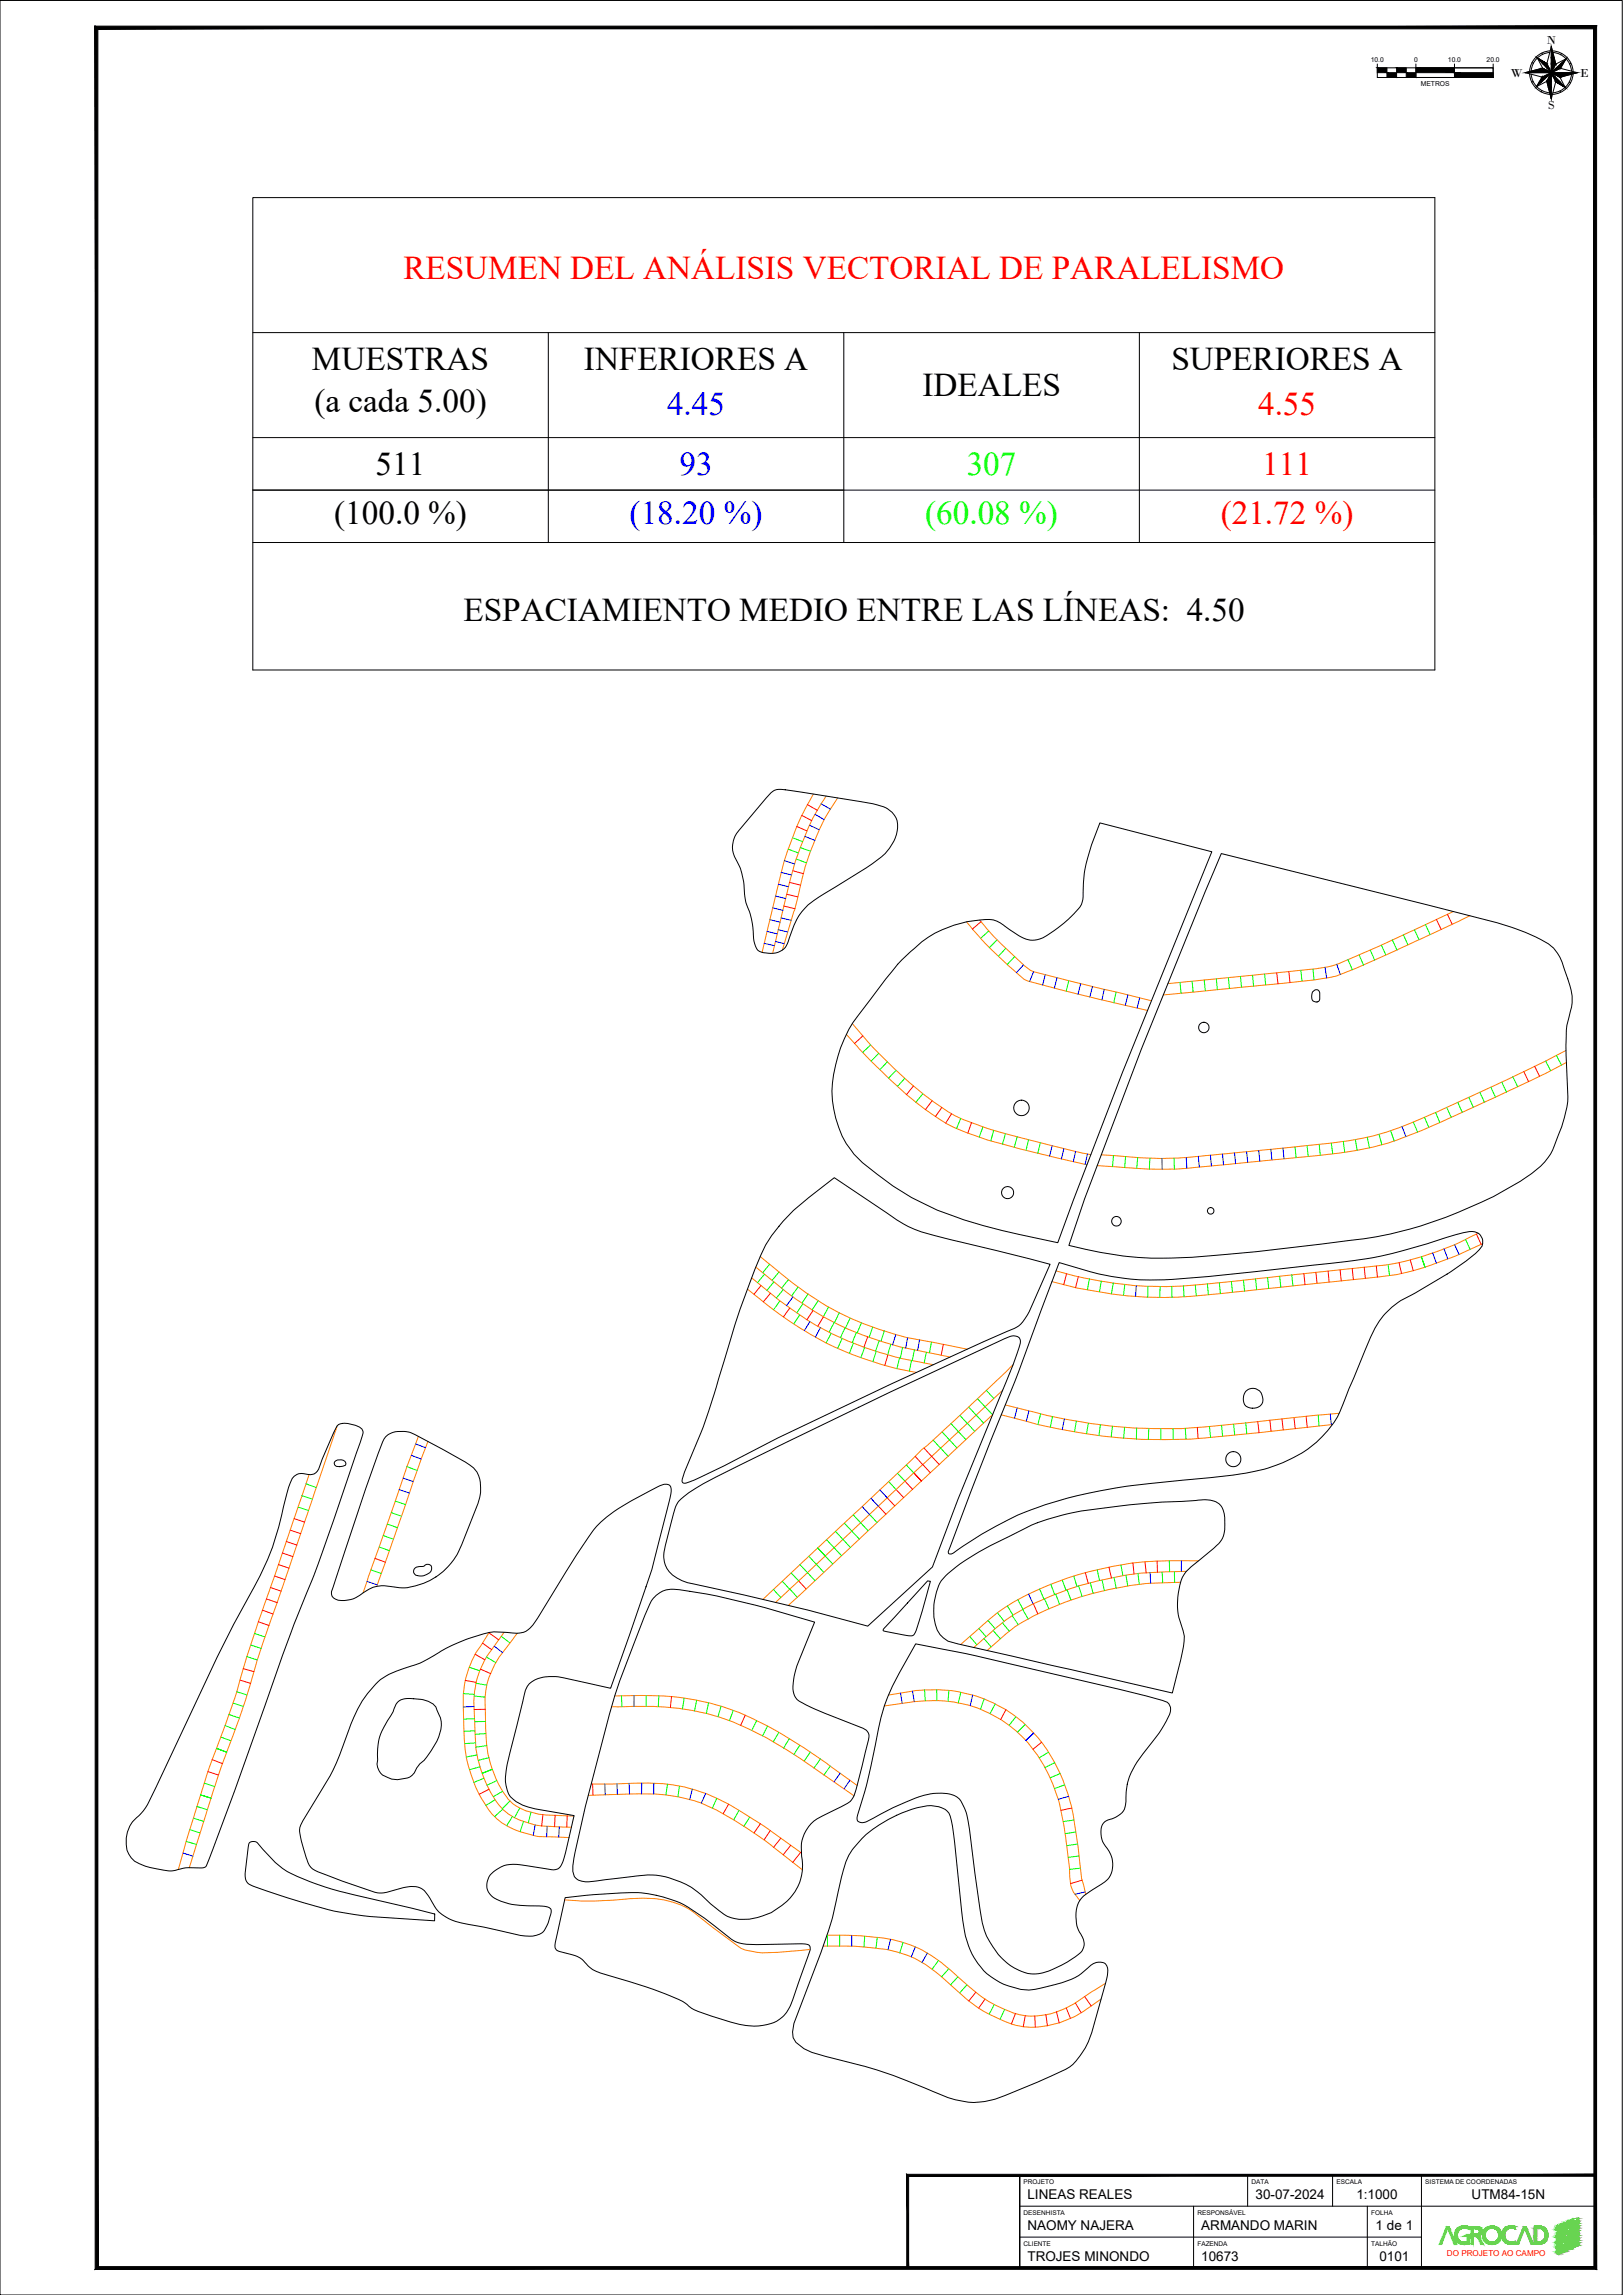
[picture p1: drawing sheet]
<svg xmlns="http://www.w3.org/2000/svg" width="420mm" height="594mm" viewBox="0 0 420 594" stroke-linecap="round" stroke-linejoin="round" font-family="sans-serif">
<defs><g id="words">
<g font-size="8.6" fill="#f00">
<text x="104.4" y="72.3">RESUMEN DEL ANÁLISIS VECTORIAL DE PARALELISMO</text>
<text x="325.7" y="107.4">4.55</text>
<text x="326.7" y="123">111</text>
<text x="316" y="135.7">(21.72 %)</text>
</g>
<g font-size="8.6">
<text x="80.8" y="95.7">MUESTRAS</text>
<text x="151.2" y="95.7">INFERIORES A</text>
<text x="303.2" y="95.7">SUPERIORES A</text>
<text x="81.4" y="106.6">(a cada 5.00)</text>
<text x="238.8" y="102.5">IDEALES</text>
<text x="97.2" y="122.9">511</text>
<text x="86.5" y="135.7">(100.0 %)</text>
<text x="120" y="160.6">ESPACIAMIENTO MEDIO ENTRE LAS LÍNEAS: 4.50</text>
</g>
<g font-size="8.6" fill="#00f">
<text x="172.7" y="107.4">4.45</text>
<text x="175.9" y="122.9">93</text>
<text x="163" y="135.7">(18.20 %)</text>
</g>
<g font-size="8.6" fill="#0f0">
<text x="250.3" y="122.9">307</text>
<text x="239.5" y="135.7">(60.08 %)</text>
</g>
<g font-size="3.5">
<text x="266" y="569.3">LINEAS REALES</text>
<text x="325.1" y="569.3">30-07-2024</text>
<text x="351.1" y="569.3">1:1000</text>
<text x="381" y="569.3">UTM84-15N</text>
<text x="266" y="577.3">NAOMY NAJERA</text>
<text x="311" y="577.3">ARMANDO MARIN</text>
<text x="356.1" y="577.3">1 de 1</text>
<text x="266" y="585.3">TROJES MINONDO</text>
<text x="311" y="585.3">10673</text>
<text x="357.1" y="585.3">0101</text>
</g>
<g font-size="3.1">
<text x="400.4" y="11.4">N</text>
<text x="391.1" y="20">W</text>
<text x="409.1" y="20">E</text>
<text x="400.7" y="28.3">S</text>
</g>
<text font-size="2.1" fill="#f00" x="374.6" y="584">DO PROJETO AO CAMPO</text>
<g font-size="1.7">
<text x="354.8" y="16">10.0</text>
<text x="366.1" y="16">0</text>
<text x="374.8" y="16">10.0</text>
<text x="384.9" y="16">20.0</text>
<text x="367.8" y="22.2">METROS</text>
<text x="265" y="565.3">PROJETO</text>
<text x="324" y="565.3">DATA</text>
<text x="346" y="565.3">ESCALA</text>
<text x="369" y="565.3">SISTEMA DE COORDENADAS</text>
<text x="265" y="573.3">DESENHISTA</text>
<text x="310" y="573.3">RESPONSÁVEL</text>
<text x="355" y="573.3">FOLHA</text>
<text x="265" y="581.3">CLIENTE</text>
<text x="310" y="581.3">FAZENDA</text>
<text x="355" y="581.3">TALHÃO</text>
</g>
</g></defs>
<!-- layer: 10673_0101_REAL_450 -->
<g fill="none" stroke="#ff7f00" stroke-width=".26">
<path d="M210.6 205.5a87.9 87.9 0 0 0-10 27.3l-3.3 13.7M213.8 206.1a70.1 70.1 0 0 0-8.8 20l-5 20.7M216.9 206.5a65.1 65.1 0 0 0-9.4 21.6l-1.8 7.4-3.2 10.4M250.2 238.6a105.3 105.3 0 0 0 14.9 14.9l.9 .4 8.3 2.3 22.8 5.4M253.6 238.2a91.4 91.4 0 0 0 13.2 13l11.2 3 20.1 4.9M376.2 236l-19.3 9-5.7 2.5a29.3 29.3 0 0 1-8.6 3l-40.3 4.1M380.5 237.1l-18 8.4a182.5 182.5 0 0 1-17.4 7.3l-4.8 .9-8.2 .8-30.9 3M219.1 267.8l2.9 3.1a115 115 0 0 0 22.3 19.5 67 67 0 0 0 15.6 5.8l7.7 2.1 13.8 3.2M220.6 265l3.1 3.5a103.4 103.4 0 0 0 23.5 20.3 121.6 121.6 0 0 0 23.1 7.2l12.1 2.9M405.4 271.9l-15.2 7.6-15 6.9a106.7 106.7 0 0 1-22.3 8.2 430.2 430.2 0 0 1-28.1 3.3l-5.8 .6a148.1 148.1 0 0 1-21.8 1.3l-12.1-.9M405.5 275l-9.6 4.9-18.3 8.5a135.8 135.8 0 0 1-21.2 8.3 198.9 198.9 0 0 1-26.7 3.5l-12.6 1.3a118.6 118.6 0 0 1-22.1 1l-10.9-.8M382.7 319.2a75.4 75.4 0 0 1-31.9 9.1l-32.3 3.5a116.7 116.7 0 0 1-26.1 .8 109.4 109.4 0 0 1-19-3.6"/>
<path d="M193.5 333.7l3.3 2.6a84 84 0 0 0 40.4 19M194.6 330.8l4.5 3.6a82.4 82.4 0 0 0 41.4 18.7l1.1 .2M195.7 328l3.8 3.1a79.8 79.8 0 0 0 41 19.1l5.5 1.1M196.8 325.3l3.3 2.7a77.2 77.2 0 0 0 28.7 16.5 121.6 121.6 0 0 0 17.1 3.8l4.5 .9M383.8 321.9l-3.6 1.7a73.4 73.4 0 0 1-26.8 7.3l-33 3.5a133.3 133.3 0 0 1-26.6 1.2 126.4 126.4 0 0 1-21.5-3.8M259.6 359.8l-58.8 55M262.3 353.3l-13.7 13-8.5 7.8-1.5 1.2-7.4 7.2-33.7 31.5M87.3 369.1l-20.8 60.8a273.8 273.8 0 0 1-9.7 28.8l-7.8 24.8M108.3 371.8l-3 7.9-11.3 32.6M110.8 373.1l-3.8 10.2-9.5 27.4M257 366.2l-52.9 49.4M259.2 366.2a154.2 154.2 0 0 0 39.5 6.4 193.2 193.2 0 0 0 26.7-1.7l19.5-2.1"/>
<path d="M260.2 363.7a156.8 156.8 0 0 0 35.8 6 173.6 173.6 0 0 0 27.9-1.5l22.8-2.4M80 381.7l-16.2 47.3a300.8 300.8 0 0 1-10 29.6l-5.6 18-2 7.3M305.6 409.6a80.5 80.5 0 0 0-42.9 11.5l-7.2 6.1M307.1 406.8a84.8 84.8 0 0 0-44.6 11.1l-4.6 3.4-5.8 5.2M310.3 404a92.8 92.8 0 0 0-27.2 2.6 76.2 76.2 0 0 0-24.6 10.7l-9.8 8.4M126.6 422.6l-2.1 3.4a24.6 24.6 0 0 0-4.5 17.1v2.3a37.4 37.4 0 0 0 6.4 22.9 17.6 17.6 0 0 0 11.4 6.7 12.5 12.5 0 0 0 4.9 .5l4.6 .2M130.5 422.5a46.1 46.1 0 0 0-5.9 9 25.1 25.1 0 0 0-1.8 12.7l.1 2.5a38.9 38.9 0 0 0 1.1 9.5 29.4 29.4 0 0 0 6.3 12.3 20.5 20.5 0 0 0 13.4 4.4l4.2 .1M133.9 422.8l-1.1 1.5a38 38 0 0 0-5.7 8.8 19.7 19.7 0 0 0-1.5 9.9l.1 3.5a29.5 29.5 0 0 0 6.5 19.8 14.9 14.9 0 0 0 9.2 3.5l7.2 .3M159.1 439a88.5 88.5 0 0 1 22.4 1.4 74 74 0 0 1 25.7 11.5l6.8 4.6 7.9 5.7M230 438.8l4-.7a35.6 35.6 0 0 1 33 9.8 44.8 44.8 0 0 1 11.5 26.6l.8 5.8a46.7 46.7 0 0 0 1.8 10.1M158.3 441.8a101.2 101.2 0 0 1 21 1 68.5 68.5 0 0 1 24.5 10.2l17.3 11.9M228.9 441.6l4.4-.6a35.7 35.7 0 0 1 22.6 2.4 35.2 35.2 0 0 1 17.8 21.5 110.3 110.3 0 0 1 3.4 22.1 7.8 7.8 0 0 0 2.4 4.9"/>
<path d="M152.3 464.7l4.8-.1a86.8 86.8 0 0 1 18.6 .6 44.8 44.8 0 0 1 16 7l6.2 4.1 9.8 7.7M153.1 461.8h3.4a116.7 116.7 0 0 1 17.5 .2 50.1 50.1 0 0 1 21 8.9l2.9 1.9 9.6 6.9M146.2 491.8a115.8 115.8 0 0 0 19.2-.4 23 23 0 0 1 14 3.4l10.6 8.2a9 9 0 0 0 5.8 2.3l1.5 .2 3.9-.1 8.5-.8M213.1 503.8a76.9 76.9 0 0 1 17.7 1.1 30.4 30.4 0 0 1 15.2 8.8l.8 .7a36.1 36.1 0 0 0 18.1 10.3 25.1 25.1 0 0 0 18.2-5.9l2-1.3M214.1 500.9h4.2a53.8 53.8 0 0 1 17.4 2.6 41.8 41.8 0 0 1 13.5 9.3 31.4 31.4 0 0 0 16.6 9 22 22 0 0 0 15.1-5l5.3-3.4"/>
</g>
<!-- layer: AGROCAD PLL -->
<g fill="none" stroke="#f00" stroke-width=".26">
<path d="M206.3 213.9l2.6 1.2M207.6 211.1l2.5 1.3M209 208.3l2.6 1.5M202.9 234.5l2.9 .7M203.7 231.5l2.9 .7M204.4 228.4l2.8 .7M205.2 225.4l2.8 .8M254 238.6l-2.3 1.9M371.9 238l1.2 2.6M374.7 236.7l1.2 2.6M330.5 251.8l.3 2.9M333.7 251.5l.2 2.9"/>
<path d="M223.4 268.2l-2.2 1.9M394.5 277.4l1.2 2.6M397.3 276l1.3 2.6M236.5 281.1l-1.8 2.2M241.3 284.9l-1.7 2.3M243.8 286.7l-1.6 2.3M246.3 288.3l-1.5 2.4M251.5 290.6l-1 2.7M382.2 319.4l1.2 2.7M197 332.8l-1.8 2.2M199.5 334.8l-1.9 2.2M204.5 338.6l-1.7 2.3"/>
<path d="M210.5 339.2l-1.6 2.4M276.1 329.7l-.7 2.8M279.1 330.5l-.7 2.8M337.5 329.7l.3 2.8M340.7 329.4l.3 2.8M343.8 329l.3 2.9M346.9 328.7l.3 2.9M350.1 328.4l.3 2.8M353.2 328l.3 2.9M356.3 327.7l.3 2.9M362.2 326.8l.6 2.9M365.1 326.1l.8 2.8"/>
<path d="M213.2 340.8l-1.5 2.5M224.6 346l-.9 2.7M229.8 350.7l-.7 2.8M244.2 348l-.6 2.8M236.9 377l3.9 4.2M239.2 374.8l2 2.2M241.2 377l1.9 2.1M310 369.5l.2 2.9M325.6 368l.3 2.9M328.7 367.6l.4 2.9M331.9 367.3l.3 2.9M335 367l.3 2.8"/>
<path d="M338.1 366.6l.3 2.9M74.1 399l2.7 1M75.1 396.1l2.8 .9M76.1 393.1l2.7 .9M227.4 389.9l1.9 2.1M229.7 387.7l1.9 2.1M232 385.6l1.9 2.1M234.3 383.4l1.9 2.1M236.6 381.2l1.9 2.2-1.9-2.2M66.9 419.8l2.7 1M67.9 416.8l2.8 1M69 413.9l2.8 .9"/>
<path d="M70 410.9l2.8 1M71.1 408l2.7 .9M72.1 405l2.7 .9M73.1 402l2.7 .9M97.1 403.4l2.7 1M206.7 409.2l2 2.1M267.5 415.1l1.2 2.7M281 407.1l.7 2.8M287.1 405.7l.6 2.8M293.3 404.6l.3 2.9M296.4 404.3l.3 2.9M299.6 404.1v2.9"/>
<path d="M62.1 434.9l2.8 .9M63 431.9l2.7 .8M120.5 435l2.8 .5M123 428.2l2.5 1.5M124.4 432.1l2.6 1.1M124.9 425.3l2.4 1.7M126.6 422.7l2.5 1.8M173.8 439.2l-.3 2.8M53.8 458.6l2.8 .9M54.9 455.5l2.7 1M125.6 442.5h-2.9M192.9 444l-1.2 2.6"/>
<path d="M260.4 442.6l-1.3 2.5M269.7 451l-2.3 1.8M126.6 463.2l-2.5 1.3M140.5 469.7l-.3 3M143.7 469.9l-.1 2.9M146.8 470l-.1 3M153.4 461.8l.1 2.9M188.6 467l-1.4 2.5M196.8 472.1l-1.6 2.4M199.4 473.9l-1.6 2.4M202.1 475.8l-1.8 2.4M204.7 477.7l-1.9 2.4"/>
<path d="M207.3 479.5l-2.1 2.6M277.5 468l-2.9 .6M280.1 486.7l-3 .9M252.6 515.7l-1.8 2.3M255 517.5l-1.7 2.3M276 519.8l1.1 2.7M278.4 518.5l1.5 2.5M280.8 516.8l1.7 2.5M262.9 521.2l-1.1 2.7M265.4 521.8l-.5 2.8M267.9 521.9l.1 2.8M270.8 521.5l.3 2.9"/>
<path d="M273.5 520.8l.7 2.8"/>
</g>
<g fill="none" stroke="#0f0" stroke-width=".26">
<path d="M204 219.8l2.7 1M205.2 216.9l2.6 1M207.2 219.4l2.6 .9M206.1 222.4l2.7 .9M369 239.3l1.2 2.6M256 241l-2.1 1.9M258.1 243.3l-2 2M260.4 245.5l-1.9 2M262.7 247.6l-1.9 2.1M276.7 253.9l-.7 2.7M288.9 256.8l-.6 2.8M305.5 254.3l.3 2.8"/>
<path d="M308.6 254l.3 2.8M311.7 253.7l.3 2.8M314.9 253.4l.3 2.8M318 253.1l.3 2.8M321.1 252.7l.3 2.9M324.3 252.4l.2 2.9M327.4 252.1l.3 2.9M336.8 251.2l.3 2.8M339.9 250.8l.3 2.9M349 248.4l1.1 2.6M351.8 247.2l1.2 2.6M354.7 245.9l1.2 2.6"/>
<path d="M357.6 244.7l1.2 2.5M360.4 243.3l1.3 2.6M363.3 242l1.2 2.6M366.2 240.7l1.2 2.6M225.4 270.5l-2.1 1.9M227.5 272.7l-2 2M229.7 274.9l-1.9 2M232 277.1l-2 2M234.2 279.1l-1.9 2.1M391.6 278.8l1.3 2.5M400.1 274.7l1.3 2.5M402.9 273.2l1.3 2.5"/>
<path d="M238.9 283.1l-1.8 2.2M248.7 289.5l-1.1 2.6M254.5 291.7l-1 2.6M257.2 292.6l-.7 2.7M260.3 293.4l-.8 2.8M263.3 294.3l-.7 2.7M266.3 295l-.7 2.8M269.3 295.8l-.6 2.7M288.2 299.1l-.2 2.9M291.4 299.4l-.3 2.8M294.5 299.6l-.2 2.8M297.7 299.8l-.2 2.8"/>
<path d="M304 299.8v2.8M335.3 296.9l.2 2.8M338.4 296.5l.3 2.9M341.5 296.2l.3 2.9M344.6 295.9l.4 2.8M347.7 295.5l.4 2.8M350.9 295l.4 2.8M353.9 294.4l.6 2.7M357 293.6l.7 2.7M360 292.7l.9 2.7M365.9 290.4l1.1 2.6M368.8 289.2l1.1 2.6"/>
<path d="M371.6 288l1.1 2.6M374.5 286.7l1.2 2.5M377.4 285.4l1.1 2.5M380.2 284l1.2 2.6M383.1 282.7l1.2 2.6M386 281.4l1.1 2.6M388.8 280.1l1.2 2.6M197.9 329.8l-1.8 2.2M199.2 327.3l-1.8 2.2M200.3 331.8l-1.8 2.2M201.7 329.3l-1.8 2.1M201.9 336.7l-1.6 2.3"/>
<path d="M202.8 333.8l-1.8 2.2M204.1 331.3l-1.8 2.2M206.6 333.2l-1.7 2.3M207.9 337.5l-1.6 2.3M209.2 335l-1.6 2.3M211.8 336.7l-1.6 2.4M214.5 338.3l-1.4 2.5M217.3 339.8l-1.3 2.6M282 331.1l-.5 2.8M285.1 331.6l-.5 2.8M288.2 332.1l-.5 2.8M291.2 332.5l-.3 2.8"/>
<path d="M297.2 333l-.1 2.8M300.3 333v2.8M303.3 333l.1 2.8M306.4 332.9l.1 2.8M309.4 332.6l.3 2.8M312.6 332.4l.2 2.7M315.7 332l.2 2.9M318.8 331.7l.3 2.8M321.9 331.4l.3 2.8M325 331.1l.3 2.8M328.1 330.7l.3 2.8M331.3 330.4l.3 2.8"/>
<path d="M334.4 330l.3 2.9M359.3 327.4l.4 2.8M368 325.3l.9 2.7-.9-2.7M379.4 320.8l1.2 2.6M207.1 340.4l-1.6 2.3M215.2 345.1l-1.4 2.5M216 342.3l-1.4 2.5M218 346.4l-1.1 2.6M218.8 343.7l-1.2 2.6M220.1 341.2l-1.2 2.5M220.9 347.7l-1 2.6M221.7 344.9l-1.1 2.7"/>
<path d="M223 342.4l-1.1 2.6M223.9 348.8l-1.1 2.6M225.9 343.5l-.9 2.7M226.8 349.8l-.8 2.7M227.6 347.1l-.9 2.6M228.9 344.5l-.8 2.7M230.6 348l-.8 2.7M232.9 351.5l-.7 2.8M233.6 348.8l-.5 2.8M236 352.2l-.6 2.7M236.7 349.4l-.5 2.8M239.8 350l-.6 2.8"/>
<path d="M241.1 347.4l-.5 2.8M255.3 359.9l2 2.1M105.3 379.7l2.7 .9M234.6 379.2l2 2.1M241.6 372.8l3.8 4.2M243.9 370.6l3.9 4.2M246.2 368.5l3.8 4.2M248.5 366.4l3.8 4.1M250.8 364.2l3.8 4.2M253 362.1l3.9 4.1M269.4 366l-.7 2.7M272.5 366.7l-.6 2.7"/>
<path d="M278.6 367.8l-.4 2.8M281.7 368.4l-.4 2.7M284.9 368.8l-.4 2.8M288 369.2l-.3 2.8M291.1 369.5l-.2 2.8M294.3 369.7l-.1 2.8M297.4 369.8l-.1 2.8M300.5 369.8v2.9M303.7 369.8v2.8M306.8 369.7l.2 2.8M313.1 369.3l.3 2.8M316.2 368.9l.3 2.9"/>
<path d="M319.4 368.7l.2 2.8M322.5 368.3l.3 2.9M341.2 366.3l.3 2.8M77.2 390.1l2.7 .9M78.2 387.2l2.7 .9M79.2 384.1l2.7 1M99.2 397.5l2.7 .9M100.2 394.5l2.7 .9M101.3 391.6l2.6 .9M102.3 388.6l2.7 .9M214 398.6l3.9 4.1M216.3 396.4l3.9 4.2"/>
<path d="M218.6 394.3l3.9 4.1M220.9 392.1l3.8 4.2M225.1 392l2 2.1M230.1 383.5l1.9 2.1M232.3 381.4l2 2M96 406.4l2.7 .9M98.1 400.4l2.7 1M200.2 411.5l1.9 2M202.5 409.3l1.9 2.1M204.5 411.3l1.9 2.2M204.8 407.2l2 2M207.1 405l3.9 4.2"/>
<path d="M209.4 402.9l1.9 2M211.3 404.9l2 2.1M211.7 400.7l1.9 2.1-1.9-2.1M213.6 402.8l2 2.1M255.8 419.5l1.8 2.1M258.2 417.5l1.8 2.2M260.8 415.7l1.4 2.4M262 418.2l1.6 2.4M263.5 414.1l1.3 2.5M264.8 416.6l1.4 2.5M269.1 411.3l1.2 2.6M270.4 413.9l1.1 2.6"/>
<path d="M272 410.1l1 2.7M273.3 412.7l1 2.6M275 409l1 2.6M276.2 411.5l1.1 2.7M278 408l.8 2.7M279.2 410.5l.9 2.8M282.3 409.7l.7 2.7M284 406.4l.6 2.7M285.3 409l.6 2.7M288.4 408.3l.6 2.8M290.2 405.1l.5 2.8M291.5 407.7l.5 2.8"/>
<path d="M294.6 407.3l.3 2.8M300.9 406.9l.1 2.8M302.7 404l.1 2.9M304 406.8l.1 2.8M61.3 437.9l2.7 .9M63.9 428.8l2.7 .9M64.9 425.8l2.7 .9M65.9 422.8l2.7 .9M120 438.4l2.8 .2M121.5 431.6l2.7 .9M122.8 439l2.8 .3M123.2 435.7l2.8 .5"/>
<path d="M125.9 428.9l2.5 1.5M129.8 423.6l2.2 1.7M160.9 439l.1 2.8M167.3 438.9v2.8M170.6 439l-.2 2.8M177.1 439.6l-.4 2.8M239.4 437.5l.1 2.8M242.5 437.4v2.8M245.6 437.6l-.2 2.8M248.7 438.1l-.6 2.7M251 423.6l1.9 2.2M253.4 421.5l1.9 2.2"/>
<path d="M254.7 424.2l1.9 2.1M254.8 439.8l-1 2.7M257.1 422.1l1.9 2.1M259.5 420.1l1.8 2.2M56 452.6l2.7 1-2.7-1M57.1 449.6l2.7 1M58.3 446.7l2.6 1M59.3 443.8l2.7 .9M60.3 440.9l2.7 .8M122.9 444.9l-2.9 .1M123 448l-2.9 .2M123.1 451.2l-2.8 .2"/>
<path d="M123.5 454.3l-2.8 .5M124.3 457.3l-2.8 .8M124.8 459l2.7-1-2.7 1M125.7 445.6l-2.8 .1M125.8 448.7l-2.8 .2M126 451.9l-2.8 .4M126.6 455l-2.8 .7M180.4 440.1l-.6 2.8M183.4 440.8l-.5 2.7M186.6 441.7l-.7 2.7M189.8 442.8l-1 2.6M195.9 445.4l-1.3 2.5"/>
<path d="M198.7 446.8l-1.3 2.5M201.6 448.4l-1.4 2.5M204.3 450.1l-1.4 2.4M207.1 451.8l-1.6 2.3M209.8 453.6l-1.6 2.3M212.4 455.3l-1.7 2.4M214.9 457.2l-1.6 2.3M257.6 441.1l-1.3 2.5M263 444.4l-1.7 2.2M265.4 446.4l-2 2M271.5 453.6l-2.5 1.4M273 456.3l-2.5 1.3"/>
<path d="M274.4 459.1l-2.6 1.1M48.2 476.6l2.7 .9M49.1 473.6l2.7 .9M50.1 470.6l2.6 .9M51 467.6l2.7 .9M51.9 464.6l2.7 .9-2.7-.9M52.9 461.6l2.7 .9M125.3 460.3l-2.6 1.1M128.2 465.9l-2.4 1.5M128.6 460.9l-2.5 1.2M130.1 463.7l-2.4 1.4M130.2 468.3l-2.2 1.9"/>
<path d="M132 466.2l-2 2M132.7 470.2l-1.5 2.4M134.6 468l-1.4 2.5M135.5 471.5l-.8 2.6M137.5 469.1l-.7 2.8M172.8 461.8l-.4 2.8M175.9 462.4l-.4 2.7M185.6 465.5l-1.2 2.6M191.3 468.6l-1.4 2.5M194.1 470.4l-1.5 2.4M275.6 462l-2.6 1M278 471.1l-2.8 .4"/>
<path d="M278.5 474.2l-2.8 .5M279 477.3l-2.8 .5M279.4 480.5l-2.9 .3M279.7 483.6l-2.8 .3M214.2 500.9v2.9M217.4 500.9v2.9M223.9 501.2l-.3 2.8M227.1 501.5l-.3 2.8M233.8 502.8l-.9 2.7M243 507.5l-1.7 2.3M245.6 509.6l-1.8 2.1M248 511.7l-1.9 2.1"/>
<path d="M250.3 513.8l-1.9 2.1M257.4 518.9l-1.3 2.5M260.1 520.1l-1.2 2.6"/>
</g>
<g fill="none" stroke="#00f" stroke-width=".26">
<path d="M208.3 216.5l2.6 1M209.6 213.6l2.5 1.2M211 210.8l2.4 1.4M212.6 208.1l2.4 1.4M199.3 238.1l2.6 .6M200 235l2.7 .7M200.8 232l2.6 .6M201.5 228.9l2.6 .6M202.2 237.6l2.6 .6M202.2 225.8l2.7 .7M203.1 222.8l2.6 .8M197.8 244.2l2.7 .6"/>
<path d="M198.6 241.1l2.6 .6M200.7 243.7l2.3 .6M201.5 240.7l2.4 .6M265 249.8l-1.9 2M267.6 251.5l-1 2.6M270.6 252.3l-.7 2.7M273.6 253.1l-.6 2.7M279.8 254.6l-.7 2.7M282.8 255.4l-.7 2.7M285.9 256.1l-.6 2.7M292 257.5l-.7 2.7M295 258.3l-.6 2.7"/>
<path d="M343 250.4l.5 2.7M346.1 249.6l.9 2.7M272.4 296.6l-.7 2.7M275.4 297.3l-.6 2.7M278.4 298.1l-.5 2.6M281.5 298.7l-.6 2.7M300.8 299.9l.1 2.8M307.1 299.6l.2 2.8M310.2 299.3l.3 2.8M313.4 299l.2 2.8M316.5 298.7l.2 2.8M319.6 298.4l.3 2.8"/>
<path d="M322.7 298.1l.3 2.8M325.9 297.8l.2 2.8M329 297.5l.3 2.8M332.1 297.2l.3 2.8M362.9 291.6l1.1 2.6M205.3 335.7l-1.7 2.3M294.2 332.8l-.2 2.8M370.9 324.4l1 2.6M373.8 323.3l1 2.6M376.6 322.2l1.1 2.5M209.7 342.1l-1.5 2.3M212.4 343.7l-1.3 2.4"/>
<path d="M231.9 345.5l-.8 2.6M234.9 346.3l-.4 2.7M238 346.8l-.4 2.8M106.5 376.7l2.6 1M107.6 373.8l2.6 .9M263.3 364.4l-.7 2.7M266.4 365.2l-.7 2.7M275.5 367.3l-.5 2.7M344.4 366l.2 2.8M103.3 385.6l2.7 .9M104.4 382.6l2.6 .9M223.2 390l1.9 2"/>
<path d="M225.5 387.9l1.9 2M227.8 385.7l1.9 2M95 409.4l2.7 .8M266.3 412.7l1.1 2.5M297.7 407.1l.2 2.7M305.8 404v2.8M127.9 426.1l2.2 1.7M164.1 438.9v2.8M233.1 438.3l.5 2.6M236.2 437.8l.5 2.7M251.8 438.8l-.6 2.7M122.7 441.7l-2.8 .2"/>
<path d="M217.5 459l-1.6 2.3M265.6 450.5l2-1.9-2 1.9M47.4 479.7l2.5 .8M138.5 472.4l-.5 2.7M141.6 472.8l-.1 2.7M144.8 472.9l-.1 2.6M156.6 461.8l.1 2.8M159.7 461.8l.1 2.7M162.9 461.7l.1 2.7M166.1 461.6v2.8M169.3 461.6l-.1 2.8M179.2 463.1l-.7 2.7"/>
<path d="M182.7 464.3l-1.2 2.5M220 460.8l-1.5 2.3M276.6 465l-2.6 .8M280.9 489.7l-2.6 .6M220.5 501v2.8M230.5 502l-.6 2.7M237 504l-1.1 2.6M240.1 505.6l-1.4 2.4"/>
</g>
<!-- layer: 0 -->
<path d="M62.3 48.1h312.3v128.4h-312.3z" fill="none" stroke="#fff" stroke-width=".26"/>
<!-- layer: TABELAS -->
<path d="M65.4 51.2h306.1v122.2h-306.1zM65.4 86.1h306.1M141.9 86.1v54.3M218.4 86.1v54.3M295 86.1v54.3M65.4 113.3h306.1M65.4 126.9h306.1M65.4 140.4h306.1" fill="none" stroke="#000" stroke-width=".26"/>
<!-- layer: 10673_0101_PANTES -->
<g fill="none" stroke="#000" stroke-width=".26">
<path d="M199.6 205.2a3.7 3.7 0 0 1 3.7-.8l19.4 3.1 4.4 .9a5.8 5.8 0 0 1 4.6 8.6l-.2 .6a14.5 14.5 0 0 1-5.7 6l-12.6 7.8a15.7 15.7 0 0 0-8.2 9.6l-.7 1.8a4.7 4.7 0 0 1-6.1 3.9 2.68 2.68 0 0 1-2.9-2.6l-.1-.5a27.8 27.8 0 0 0-2.2-10.6l-.2-.7a22.4 22.4 0 0 0-1.4-8 10.4 10.4 0 0 1-1.8-4.9l.2-1.7a6 6 0 0 1 1.5-2.8zM316.2 221l71.4 17.9a53.6 53.6 0 0 1 13.3 5.4 10.8 10.8 0 0 1 4 6.5 24.9 24.9 0 0 1 2.1 7.9 13.9 13.9 0 0 1-.9 4.7 21.1 21.1 0 0 0-.7 7.3l.4 10.8a23.7 23.7 0 0 1-2.4 12.4 17.4 17.4 0 0 1-3.5 6.9 33.2 33.2 0 0 1-7 5.4 109.9 109.9 0 0 1-43.7 14.9 503 503 0 0 1-46 4.6 89.5 89.5 0 0 1-26.5-3.3l4.1-12.1a2021 2021 0 0 1 35.4-89.3zM233.4 248.5l2.4-2.2a28.4 28.4 0 0 1 21.4-8.2l1.8 .8 4.6 3.2a6.1 6.1 0 0 0 7.5 0 29.8 29.8 0 0 0 8.9-8l.3-1.3a40.8 40.8 0 0 1 2.3-14.1l2.1-5.7 29 7.5a2502.6 2502.6 0 0 0-39.9 101.2l-10.1-2.2a102.7 102.7 0 0 1-24.1-7.7 73.3 73.3 0 0 1-18.5-13 26.8 26.8 0 0 1-4.2-25.4 32.3 32.3 0 0 1 5.1-10.4l7.3-9.6zM339.8 256.7a.96 .96 0 0 1 1-.5 .96 .96 0 0 1 .9 .8v1.6a1.11 1.11 0 0 1-1.5 .7 1.11 1.11 0 0 1-.6-1.4zM205.2 313.5l4.2-3.5 6.6-5.1 13.6 9.1a29.5 29.5 0 0 0 12.5 5.9l29.7 7.4-5.8 13.1a7.7 7.7 0 0 1-5.3 4.2l-30 13.7-29.3 13.9-13.9 7.2-7.8 3.7-2 .8a.76 .76 0 0 1-1-.1 .76 .76 0 0 1-.1-1l.6-1.8a164 164 0 0 0 7.7-20.2l.5-1.7a378 378 0 0 1 10-30.5 36 36 0 0 1 9.8-15.1zM274.2 326.8l8 2.4 4.2 1a62.6 62.6 0 0 0 17 1 822.7 822.7 0 0 0 51.9-5.6 174.4 174.4 0 0 0 21.6-6 9.5 9.5 0 0 1 4.9-.7 2.68 2.68 0 0 1 2 2 2.68 2.68 0 0 1-.9 2.6 49.1 49.1 0 0 1-8.3 6.3l-8.2 4.9a20.5 20.5 0 0 0-11.6 11.4l-6.7 16.3a25.9 25.9 0 0 1-14 15.3 43.1 43.1 0 0 1-15 4.2l-21.6 2.1a122.7 122.7 0 0 0-34 8.2 113.2 113.2 0 0 0-17 10 .62 .62 0 0 1-.9 0 .62 .62 0 0 1 0-.9 1304.7 1304.7 0 0 1 18-46zM86.6 378.4a1.83 1.83 0 0 1 2.9 .3v.3a2.15 2.15 0 0 1-2.9 .2zM87.2 369.1a3.3 3.3 0 0 1 3.2-.5 3.8 3.8 0 0 1 3.6 1.9v.4l-.7 2.5-5.6 16.3a427.5 427.5 0 0 1-12.4 32.9l-2.1 5.8a1431.7 1431.7 0 0 1-19.7 54.5l-.3 .4-.7 .2h-3.8l-1.9 .3a7.7 7.7 0 0 1-4.4 .3l-1.8-.3a15.1 15.1 0 0 1-5.8-2 6.3 6.3 0 0 1-2.1-6 7.9 7.9 0 0 1 3.3-5.8l1.2-1.4 1.2-1.9 13.8-29.2a366.8 366.8 0 0 1 15.1-29.6 80.9 80.9 0 0 0 6.5-19.6l.5-1.6a11.1 11.1 0 0 1 1.9-4.6 3.3 3.3 0 0 1 3.5-.4 2.3 2.3 0 0 0 2.8-1.4l.9-2.6zM99.8 372a6.9 6.9 0 0 1 8-.4l12.7 6.9a7.2 7.2 0 0 1 3.9 7.8l-.7 2.9-4.2 10.6a17.1 17.1 0 0 1-16.2 11.2 17 17 0 0 0-6.7-.1l-1.8 .9a9.5 9.5 0 0 1-5.6 2.5 3.5 3.5 0 0 1-3.2-1.1 2.55 2.55 0 0 1 .2-2.3l.9-2.8a574.1 574.1 0 0 1 12.3-35.6zM322.5 360.1a2.62 2.62 0 0 1 3.9 .3 2.62 2.62 0 0 1-.6 3.8 2.51 2.51 0 0 1-2.8 0 2.51 2.51 0 0 1-1.1-2.5zM175.7 388.6l2.6-2.2a89.1 89.1 0 0 1 13.3-7.2l12.3-6a2235.6 2235.6 0 0 1 56-26.6l1.3-.6a2.15 2.15 0 0 1 2.9 .8l.1 .2a7.8 7.8 0 0 1-.9 3.4l-2.8 7.2-12.5 30.5-6.6 17.5-16.8 15.3a728.8 728.8 0 0 0-46.6-11.2 7.8 7.8 0 0 1-6-5.4l-.1-2.5 1.6-6.8a17.5 17.5 0 0 1 1.8-5.8zM107.4 405.9l.4-.2 .9-.2a1.84 1.84 0 0 0 1.7-.5 1.09 1.09 0 0 1 1.3 .4 1.09 1.09 0 0 1-.1 1.3 3.2 3.2 0 0 1-4.2 .8 1.1 1.1 0 0 1 0-1.6z"/>
<path d="M169.3 413.6a6.5 6.5 0 0 1 6.6-2.1 149.9 149.9 0 0 1 20.7 4.3l14.3 4.1-4.2 10.2a15.2 15.2 0 0 0-1.2 8.3l.2 .5a5.1 5.1 0 0 0 2.9 2.4l4.9 2.2 9.9 3.9a2.25 2.25 0 0 1 1.4 3l-3.2 12.8a5.4 5.4 0 0 1-3.9 4.5l-2.3 1.1a13.5 13.5 0 0 0-6.1 4.1 9.6 9.6 0 0 0-1.8 7.6 12.7 12.7 0 0 1-6.6 13.8 13.8 13.8 0 0 1-12.6 1.8 36.2 36.2 0 0 1-6.8-5.6 20.7 20.7 0 0 0-17.7-4.8l-7.1 .9a14 14 0 0 1-6.1 .4 2.71 2.71 0 0 1-2.3-3.3 48.6 48.6 0 0 1 2-10.7l3.9-15.7a200.7 200.7 0 0 1 11.5-35.9l2.4-6zM240.1 409.2l.8 .1-3.7 12.8a1.55 1.55 0 0 1-2.3 1.3l-5.9-1.2a.33 .33 0 0 1-.4-.1 .33 .33 0 0 1 .1-.4zM244.9 407.9a59.1 59.1 0 0 1 16.3-10.2 59.8 59.8 0 0 1 24.1-7.3 214.7 214.7 0 0 1 24.2-2 6.9 6.9 0 0 1 6.6 1.4 6.9 6.9 0 0 1 1 5 6.4 6.4 0 0 1-2.9 6l-3.7 3.1a11.3 11.3 0 0 0-4.4 4.4 18 18 0 0 0 .2 13.8 10.8 10.8 0 0 1-.2 5.3l-2.6 10.8-55.4-12.6a6.5 6.5 0 0 1-6-5.2 16 16 0 0 1 1.6-11.2zM97.2 436a16.5 16.5 0 0 1 7.8-4.2 25.5 25.5 0 0 0 9.1-4.4 42.8 42.8 0 0 1 13.8-5l3.3 .2a7.1 7.1 0 0 0 5.1-.5l1.6-1.4 1.3-1.9a235.2 235.2 0 0 1 15.2-23.7 38 38 0 0 1 9.7-7l6.2-3.2a2.83 2.83 0 0 1 3.1-.4l.4 1-.1 1.4-4.6 17.9a587.8 587.8 0 0 1-11 32.2l-12.1-2.7a10.3 10.3 0 0 0-8.9 1.5 7.8 7.8 0 0 0-1.7 4.5l-3.4 13.4a21.1 21.1 0 0 0-1 8.6 5.3 5.3 0 0 0 3.4 4.5l.9 .5 3.3 .9 10 1.8-2.6 10.9a3.5 3.5 0 0 1-2.2 3.1h-1l-6.3-1a9.6 9.6 0 0 0-7.5 .7 4.4 4.4 0 0 0-2.1 6.6 11.8 11.8 0 0 0 7.7 2.9l5 .2a4.6 4.6 0 0 1 3 .8l.1 .4a11.2 11.2 0 0 1-2.1 5.5 6.7 6.7 0 0 1-5.9 .9l-9.5-2.2-3.8-.6a12.6 12.6 0 0 1-8.5-4.1l-.5-.8a11.5 11.5 0 0 0-3.4-4.5 7.1 7.1 0 0 0-4.6-.2 18.1 18.1 0 0 1-6.1 1.4l-1.3-.2-13.1-4.7a6.7 6.7 0 0 1-3.8-2.3 31.6 31.6 0 0 1-2.5-9.2l.3-1.2 .5-1.1 4.7-7.6a48.3 48.3 0 0 0 5.7-11.9l2.8-7.2a27.9 27.9 0 0 1 5.6-8.6zM237 425.5l15.3 3.1 37.6 8.7 11 2.9a2.46 2.46 0 0 1 1.9 3.6 40.7 40.7 0 0 1-6.9 10.1 16.9 16.9 0 0 0-4.4 9.9v2.5a5 5 0 0 1-4.7 4.8 3 3 0 0 0-1.8 3.7l.3 1.4 .4 1a8 8 0 0 1 2.3 6.4 5.1 5.1 0 0 1-2.8 4.1l-2.4 1.5a6.9 6.9 0 0 0-4.1 5.1 8.8 8.8 0 0 0 1.5 7.1 3.6 3.6 0 0 1-1.8 5.1 27 27 0 0 1-9.6 4.4 11.4 11.4 0 0 1-8.2-2.9 20.8 20.8 0 0 1-7-14.3l-2.6-20a16.3 16.3 0 0 0-2.6-8 7.4 7.4 0 0 0-5.8-1.5 20.5 20.5 0 0 0-8.1 2.3l-3.3 1.4-6.6 3.5a2.01 2.01 0 0 1-2.7-.2v-.7a157.1 157.1 0 0 0 5.5-23 44.3 44.3 0 0 1 5.5-14.5zM103 440.6a4.8 4.8 0 0 1 4.1-.9 7.6 7.6 0 0 1 5.7 2.2l.3 .8a7.4 7.4 0 0 1 0 8l-.7 1.2a14.3 14.3 0 0 1-3.7 4.7l-.8 1a3.7 3.7 0 0 1-3.5 2.8 6 6 0 0 1-5.9-1.4 3.7 3.7 0 0 1-.7-3.4 15 15 0 0 1 3.1-11.1zM64.6 477a1.67 1.67 0 0 1 2.2 .3 26.4 26.4 0 0 0 8.4 7.6 76.2 76.2 0 0 0 16.4 5.6l20.9 5v1.7l-16.6-1.1a80.3 80.3 0 0 1-17.5-3.6l-13-4.3a2.73 2.73 0 0 1-1.9-3.3l.8-6.8zM223.1 476a31.1 31.1 0 0 1 17.9-8.6 5.9 5.9 0 0 1 4.7 1.9 30.6 30.6 0 0 1 1.5 8.6l1.8 17a27.2 27.2 0 0 0 3.2 11.8 17.2 17.2 0 0 0 14.2 8.4 36.7 36.7 0 0 0 12.8-3.7l2.3-1.9a3.5 3.5 0 0 1 4.7-1.1 3.8 3.8 0 0 1 .4 3.4l-4 14.4a19.5 19.5 0 0 1-5.7 8.8l-2.5 1.3a181.1 181.1 0 0 1-17.6 7.3 17.7 17.7 0 0 1-11.4-.6l-4-1.7a140 140 0 0 0-27.7-9l-3.5-1-2.1-1-2.1-1.6a5 5 0 0 1-.5-4.9l7-18.3 2.1-6a62.2 62.2 0 0 0 2.3-9.6l1.1-4.6a16.2 16.2 0 0 1 5.1-9.3zM146.3 491.2a123 123 0 0 1 19.8-1.2 30 30 0 0 1 16.3 6.6l6.9 5.4a10.2 10.2 0 0 0 6.6 1.4l11.2-.2a2.57 2.57 0 0 1 2.6 .6v1l-4.4 12.5a9 9 0 0 1-9 7.1l-1.1 .1a21.9 21.9 0 0 1-6.1-1.1l-4.9-1.5a13.8 13.8 0 0 1-5.8-2.5l-.6-.6a16.4 16.4 0 0 0-5.6-2.7 158.8 158.8 0 0 0-15.9-5.1 9.8 9.8 0 0 1-5.7-3.8l-.5-.4a15.8 15.8 0 0 0-5-1.6 1.62 1.62 0 0 1-1.3-2.4z"/>
<circle cx="311.6" cy="266" r="1.36"/>
<circle cx="264.4" cy="286.8" r="2"/>
<circle cx="260.9" cy="308.7" r="1.56"/>
<circle cx="289" cy="316.1" r="1.24"/>
<circle cx="313.4" cy="313.4" r=".84"/>
<circle cx="319.3" cy="377.7" r="1.95"/>
</g>
<!-- layer: FOLHAS ABNT -->
<path d="M0 .1h420v594h-420zM264 579.1h104M264 571.1h149M309 571.1v16M323 563.1v8M345 563.1v8M354 571.1v16M368 563.1v24M264 587.1v-24v24" fill="none" stroke="#000" stroke-width=".26"/>
<g fill="#000" stroke="#000" stroke-width=".26">
<path d="M25.3 586.7l-.7 .7 388-.7zM24.6 587.4l388-.7 .7 .7zM412.6 7.5v579.2l.7 .7zM412.6 7.5l.7-.7v580.6zM25.3 7.5h387.3l.7-.7zM24.6 6.8h388.7l-388 .7zM24.6 6.8l.7 579.9v-579.2zM24.6 6.8l.7 579.9-.7 .7z"/>
<path d="M234.7 562.8v24.3h.5zM234.7 562.8l.5 .5v23.8zM234.7 562.8l.5 .5 177.8-.5zM235.2 563.3l177.8-.5v.5z"/>
</g>
<g fill="#8add6e" stroke="#8add6e" stroke-width=".26">
<path d="M406.7 574.8h.3z"/>
<path d="M406.5 575.1h.3z"/>
<path d="M378.9 576.2h.3z"/>
<path d="M382.1 577h1.4z"/>
<path d="M382.2 577h1.3z"/>
<path d="M382.8 578.1h.8z"/>
<path d="M382.6 578.3h.9z"/>
<path d="M382.3 578.3h1.1z"/>
<path d="M382.2 578.4h1.2z"/>
<path d="M382.1 579h1z"/>
<path d="M382.4 579.1h.7z"/>
<path d="M402.9 580.7h.1z"/>
<path d="M377.9 580.8h2.5z"/>
<path d="M386 581h.5z"/>
<path d="M378.8 581h.5z"/>
<path d="M376.4 581h.7z"/>
<path d="M403.5 581.9h.3z"/>
<path d="M402.8 581.9h.2z"/>
<path d="M402.9 581.9l.1 .1z"/>
<path d="M402.9 581.9h.1z"/>
<path d="M403.2 582.3h.3z"/>
<path d="M402.9 583l.1 .1z"/>
<path d="M402.9 583h.1z"/>
<path d="M407.1 574.3h.2zM407.1 574.3h.2z"/>
<path d="M407.1 574.3l.2 .1zM407.1 574.3l.2 .1z"/>
<path d="M407.1 574.4h.3zM407.1 574.4h.3z"/>
<path d="M407.1 574.4h.3zM407 574.4h.4z"/>
<path d="M407 574.4h.4zM407 574.4h.3z"/>
<path d="M407 574.4h.3zM407 574.4l.3 .1z"/>
<path d="M407 574.5h.3zM407 574.5h.3z"/>
<path d="M406.9 574.5h.4zM406.9 574.5h.3z"/>
<path d="M406.9 574.5h.3zM406.9 574.5l.3 .1z"/>
<path d="M406.8 574.6h.4zM406.8 574.6h.4z"/>
<path d="M406.8 574.6h.4zM406.8 574.6l.3 .1z"/>
<path d="M406.8 574.7h.3zM406.8 574.7h.3z"/>
<path d="M406.8 574.7h.3zM406.8 574.7l.2 .1zM406.7 574.8h.3z"/>
<path d="M406.7 574.8h.3zM406.7 574.8h.3z"/>
<path d="M406.6 574.8h.4zM406.6 574.8h.4z"/>
<path d="M405.9 574.8l.1 .1zM405.9 574.8l.1 .1z"/>
<path d="M405.8 574.9h.2zM405.8 574.9h.2z"/>
<path d="M405.8 574.9h.3zM405.8 574.9h.3z"/>
<path d="M406.6 574.8h.4zM406.6 574.8l.3 .1z"/>
<path d="M406.6 574.9h.3zM406.6 574.9h.3z"/>
<path d="M405.8 574.9h.3zM405.8 574.9h.3z"/>
<path d="M405.8 574.9h.3zM405.8 574.9l.3 .1z"/>
<path d="M406.6 574.9h.3zM406.6 574.9l.2 .1z"/>
<path d="M405.8 575h.3zM405.8 575h.3z"/>
<path d="M405.7 575h.4zM405.7 575h.3z"/>
<path d="M406.5 575h.3zM406.5 575l.3 .1zM406.4 575.1h.4z"/>
<path d="M405.7 575h.3zM405.7 575l.3 .1z"/>
<path d="M405.7 575.1h.3zM405.7 575.1h.3z"/>
<path d="M406.4 575.1h.4zM406.4 575.1l.3 .1zM406.4 575.2h.3zM406.4 575.2h.3z"/>
<path d="M405.7 575.1h.3zM405.7 575.1l.2 .1z"/>
<path d="M405.6 575.2h.3zM405.6 575.2h.3z"/>
<path d="M406.4 575.2h.3zM406.4 575.2h.3z"/>
<path d="M406.3 575.2h.4zM406.3 575.2h.4z"/>
<path d="M405.6 575.2h.3zM405.6 575.2l.3 .1z"/>
<path d="M404.9 575.3h.1zM404.9 575.3h.1z"/>
<path d="M406.3 575.2h.4zM406.3 575.2l.3 .1z"/>
<path d="M405.6 575.3h.3zM405.6 575.3h.2z"/>
<path d="M404.9 575.3h.2zM404.9 575.3h.2z"/>
<path d="M406.3 575.3h.3zM406.3 575.3h.3z"/>
<path d="M404.9 575.3h.2zM404.9 575.3h.2z"/>
<path d="M404.9 575.3l.2 .1zM404.9 575.3l.2 .1z"/>
<path d="M405.6 575.3h.2zM405.6 575.3l.2 .1z"/>
<path d="M406.3 575.3h.3zM406.3 575.3l.2 .1z"/>
<path d="M405.5 575.4h.3zM405.5 575.4h.3z"/>
<path d="M406.2 575.4h.3zM406.2 575.4h.3z"/>
<path d="M404.9 575.4h.2zM404.9 575.4l.2 .1z"/>
<path d="M405.5 575.4h.3zM405.5 575.4l.3 .1z"/>
<path d="M404.8 575.5h.3zM404.8 575.5h.3z"/>
<path d="M406.2 575.4h.3zM406.2 575.4l.3 .1z"/>
<path d="M405.5 575.5h.3zM405.5 575.5h.2z"/>
<path d="M406.2 575.5h.3zM406.2 575.5h.3z"/>
<path d="M405.4 575.5h.3zM405.4 575.5h.3z"/>
<path d="M404.8 575.5h.3zM404.8 575.5l.2 .1z"/>
<path d="M406.2 575.5h.3zM406.2 575.5l.2 .1z"/>
<path d="M404.7 575.6h.3zM404.7 575.6h.3z"/>
<path d="M406.1 575.6h.3zM406.1 575.6h.3z"/>
<path d="M405.4 575.5h.3zM405.4 575.5l.3 .1z"/>
<path d="M405.4 575.6h.3zM405.4 575.6h.3z"/>
<path d="M404.7 575.6h.3zM404.7 575.6l.3 .1z"/>
<path d="M406.1 575.6h.3zM406.1 575.6l.3 .1z"/>
<path d="M404 575.6l.2 .1zM404 575.6l.2 .1z"/>
<path d="M404.7 575.7h.3zM404.7 575.7h.3z"/>
<path d="M406.1 575.7h.3zM406.1 575.7h.2z"/>
<path d="M404 575.7h.2zM404 575.7h.2z"/>
<path d="M405.4 575.6h.3zM405.4 575.6l.2 .1z"/>
<path d="M404 575.7h.3zM404 575.7h.3z"/>
<path d="M405.3 575.7h.3zM405.3 575.7h.3z"/>
<path d="M404 575.7h.3zM404 575.7h.3z"/>
<path d="M406 575.7h.3zM406 575.7h.3z"/>
<path d="M404.7 575.7h.3zM404.7 575.7l.2 .1z"/>
<path d="M404.6 575.8h.3zM404.6 575.8h.3z"/>
<path d="M406 575.7h.3zM406 575.7l.3 .1z"/>
<path d="M405.3 575.7h.3zM405.3 575.7l.3 .1z"/>
<path d="M405.3 575.8h.3zM405.3 575.8h.3z"/>
<path d="M406 575.8h.3zM406 575.8h.3z"/>
<path d="M404 575.7h.3zM404 575.7l.2 .2z"/>
<path d="M404.6 575.8h.3zM404.6 575.8l.3 .1z"/>
<path d="M403.9 575.9h.3zM403.9 575.9h.3z"/>
<path d="M404.6 575.9h.3zM404.6 575.9h.3z"/>
<path d="M406 575.8h.3zM406 575.8l.2 .1z"/>
<path d="M405.3 575.8h.3zM405.3 575.8l.2 .1z"/>
<path d="M405.2 575.9h.3zM405.2 575.9h.3z"/>
<path d="M405.9 575.9h.3zM405.9 575.9h.3z"/>
<path d="M404.6 575.9h.3zM404.6 575.9l.2 .1z"/>
<path d="M403.9 575.9h.3zM403.9 575.9l.3 .1z"/>
<path d="M405.9 575.9h.3zM405.9 575.9l.3 .1z"/>
<path d="M404.5 576h.3zM404.5 576h.3z"/>
<path d="M405.2 575.9h.3zM405.2 575.9l.3 .1z"/>
<path d="M405.9 576h.3zM405.9 576h.3z"/>
<path d="M405.2 576h.3zM405.2 576h.3z"/>
<path d="M403.9 576h.3zM403.9 576h.2z"/>
<path d="M403.2 576h.2zM403.2 576h.2z"/>
<path d="M404.5 576h.3zM404.5 576l.3 .1z"/>
<path d="M403.2 576l.3 .1zM403.2 576l.3 .1z"/>
<path d="M405.9 576h.3zM405.9 576l.2 .1z"/>
<path d="M403.9 576h.2zM403.9 576l.2 .1z"/>
<path d="M404.5 576.1h.3zM404.5 576.1h.3z"/>
<path d="M405.2 576h.3zM405.2 576l.2 .1z"/>
<path d="M405.8 576.1h.3zM405.8 576.1h.3z"/>
<path d="M405.2 576.1h.2zM405.2 576.1h.2z"/>
<path d="M403.2 576.1h.3zM403.2 576.1h.2z"/>
<path d="M404.5 576.1h.3zM404.5 576.1l.2 .1z"/>
<path d="M405.8 576.1h.3zM405.8 576.1l.3 .1z"/>
<path d="M403.8 576.1h.3zM403.8 576.1l.3 .1z"/>
<path d="M404.5 576.2h.2zM404.5 576.2h.2z"/>
<path d="M403.8 576.2h.3zM403.8 576.2h.3z"/>
<path d="M386.2 576.2h.2zM386.1 576.2h.3z"/>
<path d="M378.9 576.2h.4zM378.9 576.2h.4z"/>
<path d="M405.8 576.2h.3zM405.8 576.2h.3z"/>
<path d="M386.1 576.2h.4zM386 576.2h.5z"/>
<path d="M378.9 576.2h.5zM378.8 576.2h.6z"/>
<path d="M405.1 576.1h.3zM405.1 576.1l.3 .1z"/>
<path d="M378.8 576.2h.7zM378.7 576.2h.8z"/>
<path d="M386 576.2h.6zM385.8 576.2h.8z"/>
<path d="M378.7 576.2h.8zM378.6 576.2h.9z"/>
<path d="M378.6 576.2h1zM378.6 576.2h1z"/>
<path d="M405.1 576.2h.3zM405.1 576.2h.3z"/>
<path d="M378.6 576.2h1zM378.5 576.2h1.1z"/>
<path d="M403.2 576.1h.2zM403.2 576.1l.2 .1z"/>
<path d="M385.8 576.2l1 .1zM385.7 576.3h1.1z"/>
<path d="M378.5 576.2l1.2 .1zM378.5 576.3h1.2z"/>
<path d="M378.5 576.3h1.2zM378.5 576.3h1.2z"/>
<path d="M385.7 576.3h1.2zM385.6 576.3h1.3z"/>
<path d="M378.5 576.3h1.3zM378.4 576.3h1.4z"/>
<path d="M405.8 576.2h.3zM405.8 576.2l.2 .1z"/>
<path d="M378.4 576.3h1.5zM378.3 576.3h1.6z"/>
<path d="M404.4 576.2h.3zM404.4 576.2l.3 .1z"/>
<path d="M385.6 576.3h1.4zM385.5 576.3h1.5z"/>
<path d="M378.3 576.3h1.6zM378.3 576.3h1.6z"/>
<path d="M378.3 576.3h1.7zM378.2 576.3h1.8z"/>
<path d="M405.7 576.3h.3zM405.7 576.3h.3z"/>
<path d="M404.4 576.3h.3zM404.4 576.3h.3z"/>
<path d="M403.1 576.2h.3zM403.1 576.2l.3 .1z"/>
<path d="M403.8 576.2h.3zM403.8 576.2l.2 .1z"/>
<path d="M378.2 576.3h1.8zM378.2 576.3h1.8z"/>
<path d="M405.1 576.2h.3zM405.1 576.2l.2 .1z"/>
<path d="M378.2 576.3h1.9zM378.2 576.3h1.9z"/>
<path d="M385.5 576.3h1.6zM385.4 576.3h1.7z"/>
<path d="M405 576.3h.3zM405 576.3h.3z"/>
<path d="M378.2 576.3h1.9zM378.1 576.3h2z"/>
<path d="M403.7 576.3l.3 .1zM403.7 576.3l.3 .1z"/>
<path d="M380.7 576.4h1.4zM380.7 576.4h1.4z"/>
<path d="M380.7 576.4h1.4zM380.7 576.4h1.4z"/>
<path d="M380.7 576.4h1.5zM380.7 576.4h1.5z"/>
<path d="M385.4 576.3l1.8 .1zM385.3 576.4h1.9z"/>
<path d="M378.1 576.3l2.1 .1zM378 576.4h2.2z"/>
<path d="M380.7 576.4h1.6zM380.7 576.4h1.6z"/>
<path d="M380.7 576.4h1.7zM380.7 576.4h1.7z"/>
<path d="M405.7 576.3h.3zM405.7 576.3l.3 .1z"/>
<path d="M378 576.4h2.3zM378 576.4h2.3z"/>
<path d="M380.7 576.4h1.8zM380.7 576.4h1.8z"/>
<path d="M404.4 576.3h.3zM404.4 576.3l.2 .1z"/>
<path d="M374.5 576.4h.7zM374.5 576.4h.7z"/>
<path d="M405.7 576.4h.3zM405.7 576.4h.3z"/>
<path d="M380.7 576.4h1.9zM380.7 576.4h1.9z"/>
<path d="M403.1 576.3h.3zM403.1 576.3l.2 .1z"/>
<path d="M404.4 576.4h.2zM404.4 576.4h.2z"/>
<path d="M380.7 576.4h2zM380.7 576.4h2z"/>
<path d="M378 576.4h2.3zM377.9 576.4h2.4z"/>
<path d="M385.3 576.4h2zM385.1 576.4h2.2z"/>
<path d="M380.7 576.4h2zM380.7 576.4h2z"/>
<path d="M403.7 576.4h.3zM403.7 576.4h.3z"/>
<path d="M377.9 576.4h2.5zM377.9 576.4h2.5z"/>
<path d="M405 576.3h.3zM405 576.3l.3 .1z"/>
<path d="M380.7 576.4h2.1zM380.7 576.4h2.1z"/>
<path d="M385.1 576.4l2.3 .1zM385 576.5h2.4z"/>
<path d="M380.7 576.4l2.2 .1zM380.7 576.4l2.2 .1z"/>
<path d="M377.9 576.4l2.5 .1zM377.8 576.5h2.6z"/>
<path d="M403.1 576.4h.2zM403.1 576.4l.2 .1z"/>
<path d="M405.7 576.4h.3zM405.7 576.4l.2 .1z"/>
<path d="M380.7 576.5h2.2zM380.7 576.5h2.2z"/>
<path d="M405.6 576.5h.3zM405.6 576.5h.3z"/>
<path d="M404.3 576.4h.3zM404.3 576.4l.3 .1z"/>
<path d="M403.7 576.4h.3zM403.7 576.4l.2 .1z"/>
<path d="M380.7 576.5h2.3zM380.7 576.5h2.3z"/>
<path d="M404.3 576.5h.3zM404.3 576.5h.3z"/>
<path d="M385 576.5h2.5zM384.9 576.5h2.6z"/>
<path d="M377.8 576.5h2.6zM377.7 576.5h2.7z"/>
<path d="M405 576.4h.3zM405 576.4l.2 .2z"/>
<path d="M380.7 576.5l2.4 .1zM380.7 576.5l2.4 .1z"/>
<path d="M403.7 576.5h.2zM403.7 576.5l.2 .1z"/>
<path d="M380.7 576.6h2.4zM380.7 576.6h2.4z"/>
<path d="M403 576.5h.3zM403 576.5l.3 .1z"/>
<path d="M377.7 576.5l2.7 .1zM377.6 576.6h2.8z"/>
<path d="M384.9 576.5l2.7 .1zM384.9 576.6h2.7z"/>
<path d="M405.6 576.5h.3zM405.6 576.5l.3 .1zM405.6 576.6h.3zM405.6 576.6h.3z"/>
<path d="M404.3 576.5l.3 .1zM404.3 576.5l.3 .1z"/>
<path d="M380.7 576.6h2.5zM380.7 576.6h2.5z"/>
<path d="M404.3 576.6h.3zM404.3 576.6h.2z"/>
<path d="M377.6 576.6h2.8zM377.5 576.6h2.9z"/>
<path d="M384.9 576.6h2.8zM384.7 576.6h3z"/>
<path d="M380.7 576.6h2.6zM380.7 576.6h2.6z"/>
<path d="M403 576.6h.3zM403 576.6l.2 .1z"/>
<path d="M405 576.6h.2zM405 576.6l.2 .1z"/>
<path d="M403.6 576.6h.3zM403.6 576.6l.3 .1h-.3zM403.6 576.7h.3zM403.6 576.7h.3z"/>
<path d="M380.7 576.6l2.6 .1zM380.7 576.6l2.6 .1z"/>
<path d="M405.6 576.6h.3zM405.6 576.6l.2 .1zM405.6 576.7h.2zM405.6 576.7h.2z"/>
<path d="M384.7 576.6l3.1 .1zM384.7 576.7h3.1z"/>
<path d="M377.5 576.6l2.9 .1zM377.4 576.7h3z"/>
<path d="M404.3 576.6h.2zM404.3 576.6l.2 .1z"/>
<path d="M404.2 576.7h.3zM404.2 576.7h.3z"/>
<path d="M380.7 576.7h2.7zM380.7 576.7h2.7z"/>
<path d="M403 576.7h.2zM403 576.7h.2z"/>
<path d="M404.9 576.7h.3zM404.9 576.7l.3 .1z"/>
<path d="M384.7 576.7l3.2 .1zM384.7 576.7l3.2 .1z"/>
<path d="M380.7 576.7l2.7 .1zM380.7 576.7l2.7 .1z"/>
<path d="M377.4 576.7l3 .1zM377.4 576.8h3z"/>
<path d="M403.6 576.7h.3zM403.6 576.7l.2 .1z"/>
<path d="M384.6 576.8h3.3zM384.6 576.8h3.3z"/>
<path d="M386.2 576.8h1.7zM386.2 576.8h1.7z"/>
<path d="M384.6 576.8h1.6zM384.6 576.8h1.6z"/>
<path d="M377.4 576.8h3zM377.3 576.8h3.1z"/>
<path d="M386.3 576.8h1.6zM386.3 576.8h1.6z"/>
<path d="M384.6 576.8h1.5zM384.6 576.8h1.6z"/>
<path d="M377.3 576.8h1.7zM377.3 576.8h1.8z"/>
<path d="M379.2 576.8h1.2zM379.2 576.8h1.2z"/>
<path d="M377.3 576.8h1.7zM377.3 576.8h1.6z"/>
<path d="M386.3 576.8h1.6zM386.3 576.8h1.6z"/>
<path d="M384.6 576.8h1.5zM384.6 576.8h1.5z"/>
<path d="M379.3 576.8h1.1zM379.3 576.8h1.1z"/>
<path d="M405.6 576.7h.2zM405.6 576.7l.2 .1zM405.5 576.8h.3zM405.5 576.8h.3z"/>
<path d="M379.4 576.8h1zM379.4 576.8h1z"/>
<path d="M377.3 576.8h1.6zM377.3 576.8h1.5z"/>
<path d="M386.4 576.8h1.5zM386.4 576.8h1.5z"/>
<path d="M384.6 576.8h1.5zM384.5 576.8h1.5z"/>
<path d="M404.2 576.7l.3 .1zM404.2 576.7l.3 .1z"/>
<path d="M379.5 576.8h.9zM379.5 576.8h.9z"/>
<path d="M402.9 576.7h.3zM402.9 576.7l.3 .1z"/>
<path d="M377.3 576.8h1.5zM377.3 576.8h1.4z"/>
<path d="M403.6 576.8h.2zM403.6 576.8h.2z"/>
<path d="M386.5 576.8h1.5zM386.5 576.8h1.5z"/>
<path d="M384.5 576.8h1.5zM384.5 576.8h1.4z"/>
<path d="M404.2 576.8h.3zM404.2 576.8h.3z"/>
<path d="M379.6 576.8h.8zM379.6 576.8h.8z"/>
<path d="M380.7 576.8h2.8zM380.7 576.8h2.8z"/>
<path d="M377.3 576.8h1.4zM377.3 576.8h1.3z"/>
<path d="M386.6 576.8h1.4zM386.6 576.8h1.4z"/>
<path d="M384.5 576.8h1.4zM384.5 576.8h1.3z"/>
<path d="M379.6 576.8h.8zM379.6 576.8h.8z"/>
<path d="M377.3 576.8h1.3zM377.3 576.8h1.2z"/>
<path d="M386.7 576.8l1.3 .1zM386.7 576.8l1.3 .1z"/>
<path d="M384.5 576.8h1.3zM384.5 576.8l1.2 .1z"/>
<path d="M379.7 576.8l.7 .1zM379.7 576.8l.7 .1z"/>
<path d="M377.3 576.8h1.2zM377.3 576.8l1.2 .1z"/>
<path d="M386.7 576.9h1.3zM386.7 576.9h1.3z"/>
<path d="M384.5 576.9h1.2zM384.5 576.9h1.2z"/>
<path d="M404.9 576.8h.3zM404.9 576.8l.2 .1h-.3z"/>
<path d="M379.8 576.9h.6zM379.8 576.9h.6z"/>
<path d="M380.7 576.8l2.8 .1zM380.7 576.8l2.8 .1z"/>
<path d="M377.3 576.9h1.2zM377.3 576.9h1.1z"/>
<path d="M403.5 576.8h.3zM403.5 576.8l.3 .1z"/>
<path d="M386.8 576.9h1.2zM386.8 576.9h1.2z"/>
<path d="M384.5 576.9h1.2zM384.5 576.9h1.1z"/>
<path d="M405.5 576.8h.3zM405.5 576.8l.2 .1z"/>
<path d="M402.9 576.8h.3zM402.9 576.8l.2 .1z"/>
<path d="M405.5 576.9h.2zM405.5 576.9h.2z"/>
<path d="M379.9 576.9h.5zM379.9 576.9h.4z"/>
<path d="M404.2 576.8h.3zM404.2 576.8l.2 .1z"/>
<path d="M377.2 576.9h1.2zM377.2 576.9h1.1z"/>
<path d="M386.9 576.9h1.2zM386.9 576.9h1.2z"/>
<path d="M384.5 576.9h1.1zM384.4 576.9h1.1z"/>
<path d="M386.9 576.9h1.2zM386.9 576.9h1.2z"/>
<path d="M384.4 576.9h1.1zM384.4 576.9h1.1z"/>
<path d="M379.9 576.9h.4zM379.9 576.9h.4z"/>
<path d="M377.2 576.9h1.1zM377.2 576.9h1.1z"/>
<path d="M404.2 576.9h.2zM404.2 576.9h.2z"/>
<path d="M380.7 576.9l2.8 .1zM380.7 576.9l2.8 .1z"/>
<path d="M382.1 577h1.4zM382.1 577h1.4zM382.1 577h1.4z"/>
<path d="M382.2 577h1.3zM382.2 577h1.3zM382.2 577h1.3z"/>
<path d="M377.2 576.9h1.1zM377.2 576.9l1 .1z"/>
<path d="M382.3 577h1.3zM382.3 577h1.3z"/>
<path d="M380 576.9l.3 .1zM380 576.9l.3 .1z"/>
<path d="M387 576.9l1.1 .1zM387 576.9l1.1 .1z"/>
<path d="M384.4 576.9h1.1zM384.4 576.9l1 .1z"/>
<path d="M382.3 577h1.3zM382.3 577h1.3z"/>
<path d="M403.5 576.9h.3zM403.5 576.9l.3 .1z"/>
<path d="M382.4 577h1.2zM382.4 577h1.2z"/>
<path d="M404.8 576.9l.3 .1zM404.8 576.9l.3 .1z"/>
<path d="M402.9 576.9h.2zM402.9 576.9l.2 .1z"/>
<path d="M374.5 576.4l.9 .6-.2-.6zM374.5 576.4l.9 .6h-1.2z"/>
<path d="M382.4 577h1.2zM382.4 577h1.2z"/>
<path d="M380.1 577h.2zM380.1 577h.2z"/>
<path d="M377.2 577h1zM377.2 577h1z"/>
<path d="M405.5 576.9h.2zM405.5 576.9l.2 .1z"/>
<path d="M387 577h1.1zM387 577h1.1z"/>
<path d="M384.4 577h1zM384.4 577h1z"/>
<path d="M382.5 577h1.1zM382.5 577h1.1z"/>
<path d="M403.5 577h.3zM403.5 577h.3z"/>
<path d="M382.5 577h1.1zM382.5 577h1.1z"/>
<path d="M405.4 577h.3zM405.4 577h.3z"/>
<path d="M387.1 577h1.1zM387.1 577h1.1z"/>
<path d="M384.3 577h1.1zM384.3 577h1z"/>
<path d="M382.5 577h1.1zM382.5 577h1.1z"/>
<path d="M377.1 577h1.1zM377.1 577h1z"/>
<path d="M380.2 577h.1zM380.2 577h.1z"/>
<path d="M382.5 577h1.1zM382.5 577h1.1z"/>
<path d="M377.1 577h1zM377.1 577h1z"/>
<path d="M404.2 576.9h.2zM404.2 576.9l.2 .1z"/>
<path d="M387.1 577l1.1 .1zM387.1 577l1.1 .1z"/>
<path d="M384.3 577h1zM384.3 577l1 .1z"/>
<path d="M382.6 577l1 .1zM382.6 577l1 .1z"/>
<path d="M404.1 577l.3 .1zM404.1 577l.3 .1z"/>
<path d="M382.6 577.1h1zM382.6 577.1h1z"/>
<path d="M402.8 577h.3zM402.8 577l.3 .1z"/>
<path d="M377.1 577h1zM377.1 577l.9 .1z"/>
<path d="M382.7 577.1h.9zM382.7 577.1h.9z"/>
<path d="M387.2 577.1h1zM387.2 577.1h1z"/>
<path d="M384.3 577.1h1zM384.3 577.1h.9z"/>
<path d="M404.8 577h.3zM404.8 577l.2 .1z"/>
<path d="M387.2 577.1h1zM387.2 577.1h1z"/>
<path d="M384.3 577.1h.9zM384.3 577.1h.9z"/>
<path d="M377.1 577.1h.9zM377 577.1h1z"/>
<path d="M382.7 577.1h.9zM382.7 577.1h.9z"/>
<path d="M405.4 577h.3zM405.4 577l.3 .1zM405.4 577.1h.3zM405.4 577.1h.3z"/>
<path d="M403.5 577h.3zM403.5 577l.2 .1zM403.4 577.1h.3zM403.4 577.1h.3z"/>
<path d="M382.7 577.1h.9zM382.7 577.1h.9z"/>
<path d="M377 577.1h1zM377 577.1h1z"/>
<path d="M387.3 577.1h.9zM387.3 577.1h.9z"/>
<path d="M384.3 577.1h.9zM384.3 577.1h.9z"/>
<path d="M382.8 577.1l.8 .1zM382.8 577.1l.8 .1z"/>
<path d="M402.8 577.1h.3zM402.8 577.1l.3 .1z"/>
<path d="M382.8 577.2h.8zM382.8 577.2h.8z"/>
<path d="M404.1 577.1h.3zM404.1 577.1l.2 .1h-.2z"/>
<path d="M382.8 577.2h.8zM382.8 577.2h.8z"/>
<path d="M377 577.1h1zM377 577.1l.9 .1z"/>
<path d="M404.1 577.2h.2zM404.1 577.2h.2z"/>
<path d="M387.3 577.1l1 .1zM387.3 577.1l1 .1z"/>
<path d="M384.2 577.1h1zM384.2 577.1l.9 .1z"/>
<path d="M387.4 577.2h.9zM387.4 577.2h.9z"/>
<path d="M384.2 577.2h.9zM384.2 577.2h.9z"/>
<path d="M377 577.2h.9zM377 577.2h.9z"/>
<path d="M382.8 577.2h.8zM382.8 577.2h.8z"/>
<path d="M405.4 577.1h.3zM405.4 577.1l.2 .1z"/>
<path d="M404.7 577.1h.3zM404.7 577.1l.3 .1z"/>
<path d="M382.8 577.2h.8zM382.8 577.2h.8z"/>
<path d="M405.4 577.2l.2 .1zM405.4 577.2l.2 .1z"/>
<path d="M402.8 577.2h.3zM402.8 577.2l.2 .1z"/>
<path d="M382.9 577.2l.8 .1zM382.9 577.2l.8 .1z"/>
<path d="M377 577.2h.9zM377 577.2l.8 .1z"/>
<path d="M403.4 577.1h.3zM403.4 577.1l.3 .2h-.3z"/>
<path d="M387.4 577.2l.9 .1zM387.4 577.2l.9 .1z"/>
<path d="M384.2 577.2h.9zM384.2 577.2l.8 .1z"/>
<path d="M382.9 577.3h.8zM382.9 577.3h.8z"/>
<path d="M403.4 577.3h.3zM403.4 577.3h.3z"/>
<path d="M382.9 577.3h.8zM382.9 577.3h.8z"/>
<path d="M387.5 577.3h.8zM387.5 577.3h.8z"/>
<path d="M384.2 577.3h.8zM384.2 577.3h.8z"/>
<path d="M376.9 577.3h.9zM376.9 577.3h.9z"/>
<path d="M404.1 577.2h.2zM404.1 577.2l.2 .1h-.3z"/>
<path d="M376.9 577.3h.9zM376.9 577.3h.9z"/>
<path d="M387.5 577.3h.8zM387.5 577.3h.8z"/>
<path d="M384.1 577.3h.9zM384.1 577.3h.9z"/>
<path d="M382.9 577.3h.8zM382.9 577.3h.8z"/>
<path d="M404 577.3h.3zM404 577.3h.3z"/>
<path d="M402.8 577.3h.2zM402.8 577.3h.2z"/>
<path d="M382.9 577.3h.8zM382.9 577.3h.8z"/>
<path d="M404.7 577.2h.3zM404.7 577.2l.2 .1z"/>
<path d="M405.3 577.3h.3zM405.3 577.3l.3 .1z"/>
<path d="M402.7 577.3h.3zM402.7 577.3l.3 .1z"/>
<path d="M382.9 577.3l.8 .1zM382.9 577.3l.8 .1z"/>
<path d="M405.3 577.4h.3zM405.3 577.4h.3z"/>
<path d="M403.4 577.3h.3zM403.4 577.3l.2 .1z"/>
<path d="M402.8 577.4h.2zM402.8 577.4h.2z"/>
<path d="M376.9 577.3h.9zM376.9 577.3l.8 .1z"/>
<path d="M387.5 577.3l.9 .1zM387.5 577.3l.9 .1z"/>
<path d="M384.1 577.3h.9zM384.1 577.3l.8 .1z"/>
<path d="M382.9 577.4h.8zM382.9 577.4h.8z"/>
<path d="M387.6 577.4h.8zM387.6 577.4h.8z"/>
<path d="M384.1 577.4h.8zM384.1 577.4h.8z"/>
<path d="M376.9 577.4h.8zM376.9 577.4h.8z"/>
<path d="M382.9 577.4h.8zM382.9 577.4h.8z"/>
<path d="M403.4 577.4h.2zM403.4 577.4h.2z"/>
<path d="M383 577.4h.7zM383 577.4h.7z"/>
<path d="M376.9 577.4h.8zM376.9 577.4h.8z"/>
<path d="M404 577.3l.3 .1zM404 577.3l.3 .1z"/>
<path d="M387.6 577.4h.8zM387.6 577.4h.8z"/>
<path d="M384.1 577.4h.8zM384.1 577.4h.8z"/>
<path d="M383 577.4h.7zM383 577.4h.7z"/>
<path d="M404.7 577.3l.2 .2zM404.7 577.3l.2 .2h-.3z"/>
<path d="M404 577.4h.3zM404 577.4l.2 .1z"/>
<path d="M405.3 577.4h.3zM405.3 577.4l.2 .1z"/>
<path d="M405.3 577.5h.2zM405.3 577.5h.2z"/>
<path d="M403.4 577.4h.2zM403.4 577.4l.2 .1z"/>
<path d="M383 577.4l.7 .1zM383 577.4l.7 .1z"/>
<path d="M387.6 577.4l.9 .1zM387.6 577.4l.9 .1z"/>
<path d="M384 577.4h.9zM384 577.4l.8 .1z"/>
<path d="M376.8 577.4h.9zM376.8 577.4l.8 .1z"/>
<path d="M387.6 577.5h.9zM387.6 577.5h.9z"/>
<path d="M384 577.5h.8zM384 577.5h.8z"/>
<path d="M383 577.5h.7zM383 577.5h.7zM383 577.5h.7zM383 577.5h.7z"/>
<path d="M383 577.5l.7 .1zM383 577.5l.7 .1z"/>
<path d="M403.3 577.5h.3zM403.3 577.5l.3 .1z"/>
<path d="M404 577.5l.2 .1zM404 577.5l.2 .1z"/>
<path d="M404.6 577.5h.3zM404.6 577.5l.3 .1z"/>
<path d="M376.8 577.5h.8zM376.8 577.5l.7 .1z"/>
<path d="M387.7 577.5l.8 .1zM387.7 577.5l.8 .1z"/>
<path d="M384 577.5h.8zM384 577.5l.8 .1z"/>
<path d="M405.3 577.5h.2zM405.3 577.5l.2 .1z"/>
<path d="M403.3 577.6h.3zM403.3 577.6h.3z"/>
<path d="M383 577.6h.7zM383 577.6h.7z"/>
<path d="M405.2 577.6h.3zM405.2 577.6h.3z"/>
<path d="M403.9 577.6h.3zM403.9 577.6h.3z"/>
<path d="M387.7 577.6h.8zM387.7 577.6h.8z"/>
<path d="M384 577.6h.8zM384 577.6h.8z"/>
<path d="M376.8 577.6h.7zM376.8 577.6h.7z"/>
<path d="M383 577.6h.7zM383 577.6h.7zM383 577.6h.7zM383 577.6h.7z"/>
<path d="M376.7 577.6h.8zM376.7 577.6l.8 .1z"/>
<path d="M387.7 577.6l.8 .1zM387.7 577.6l.8 .1z"/>
<path d="M384 577.6h.8zM384 577.6l.7 .1z"/>
<path d="M383 577.6h.7zM383 577.6l.7 .1zM383 577.7h.7zM383 577.7h.7z"/>
<path d="M405.2 577.6h.3zM405.2 577.6l.2 .1z"/>
<path d="M404.6 577.6h.3zM404.6 577.6l.2 .1h-.3z"/>
<path d="M403.9 577.6l.3 .1zM403.9 577.6l.3 .1z"/>
<path d="M403.3 577.6h.3zM403.3 577.6l.2 .1zM403.3 577.7h.2zM403.3 577.7h.2z"/>
<path d="M383 577.7h.7zM383 577.7h.7z"/>
<path d="M387.8 577.7h.7zM387.8 577.7h.7z"/>
<path d="M384 577.7h.7zM384 577.7h.7z"/>
<path d="M376.7 577.7h.8zM376.7 577.7h.8z"/>
<path d="M405.2 577.7h.2zM405.2 577.7h.2z"/>
<path d="M383 577.7h.7zM383 577.7h.7z"/>
<path d="M376.7 577.7h.8zM376.7 577.7h.8z"/>
<path d="M387.8 577.7h.8zM387.8 577.7h.8z"/>
<path d="M383.9 577.7h.8zM383.9 577.7h.8z"/>
<path d="M403.9 577.7h.3zM403.9 577.7h.3z"/>
<path d="M383 577.7l.7 .1zM383 577.7l.7 .1z"/>
<path d="M383 577.8h.7zM383 577.8h.7z"/>
<path d="M383 577.8h.7zM383 577.8h.7z"/>
<path d="M376.7 577.7h.8zM376.7 577.7l.7 .1z"/>
<path d="M405.2 577.7h.2zM405.2 577.7l.2 .1z"/>
<path d="M387.8 577.7l.8 .1zM387.8 577.7l.8 .1z"/>
<path d="M383.9 577.7h.8zM383.9 577.7l.8 .1z"/>
<path d="M404.5 577.7h.3zM404.5 577.7l.3 .1h-.3z"/>
<path d="M403.3 577.7l.2 .1zM403.3 577.7l.2 .1z"/>
<path d="M383 577.8h.7zM383 577.8h.7zM383 577.8h.7zM383 577.8h.7z"/>
<path d="M387.8 577.8h.8zM387.8 577.8h.8z"/>
<path d="M383.9 577.8h.8zM383.9 577.8h.7z"/>
<path d="M376.7 577.8h.7zM376.7 577.8h.7z"/>
<path d="M403.9 577.7l.2 .1zM403.9 577.7l.2 .1z"/>
<path d="M405.2 577.8l.2 .1zM405.2 577.8l.2 .1z"/>
<path d="M403.2 577.8h.3zM403.2 577.8l.3 .1z"/>
<path d="M403.9 577.8h.2zM403.9 577.8l.2 .1z"/>
<path d="M383 577.8h.7zM383 577.8l.7 .1z"/>
<path d="M382.9 577.9h.8zM382.9 577.9h.8z"/>
<path d="M376.7 577.8h.7zM376.7 577.8l.7 .1z"/>
<path d="M387.8 577.8l.8 .1zM387.8 577.8l.8 .1z"/>
<path d="M383.9 577.8h.7zM383.9 577.8l.7 .1z"/>
<path d="M382.9 577.9h.8zM382.9 577.9h.8z"/>
<path d="M405.1 577.9h.3zM405.1 577.9h.3z"/>
<path d="M382.9 577.9h.8zM382.9 577.9h.8z"/>
<path d="M403.2 577.9h.3zM403.2 577.9h.3z"/>
<path d="M382.9 577.9h.7zM382.9 577.9h.8z"/>
<path d="M404.5 577.8h.3zM404.5 577.8l.2 .1h-.2z"/>
<path d="M387.9 577.9h.7zM387.9 577.9h.7z"/>
<path d="M383.9 577.9h.7zM383.9 577.9h.7z"/>
<path d="M376.7 577.9h.7zM376.7 577.9h.7z"/>
<path d="M382.9 577.9l.7 .1zM382.9 577.9l.7 .1z"/>
<path d="M376.6 577.9l.8 .1zM376.6 577.9l.8 .1z"/>
<path d="M403.8 577.9h.3zM403.8 577.9l.3 .1z"/>
<path d="M387.9 577.9l.7 .1zM387.9 577.9l.7 .1z"/>
<path d="M383.9 577.9l.7 .1zM383.9 577.9l.7 .1z"/>
<path d="M382.9 578h.7zM382.9 578h.7z"/>
<path d="M405.1 577.9h.3zM405.1 577.9l.3 .1z"/>
<path d="M403.8 578h.3zM403.8 578h.3z"/>
<path d="M382.9 578h.7zM382.9 578h.7z"/>
<path d="M403.2 577.9h.3zM403.2 577.9l.2 .1z"/>
<path d="M382.9 578h.7zM382.9 578h.7z"/>
<path d="M405.1 578h.3zM405.1 578h.2z"/>
<path d="M382.9 578h.7zM382.9 578h.7z"/>
<path d="M403.2 578h.2zM403.2 578h.2z"/>
<path d="M404.5 577.9h.2zM404.5 577.9l.2 .2z"/>
<path d="M376.6 578h.8zM376.6 578l.7 .1z"/>
<path d="M387.9 578l.7 .1zM387.9 578l.7 .1z"/>
<path d="M383.9 578h.7zM383.9 578l.7 .1z"/>
<path d="M382.9 578h.7zM382.9 578l.7 .1zM382.8 578.1h.8zM382.8 578.1h.8z"/>
<path d="M387.9 578.1h.7zM387.9 578.1h.7z"/>
<path d="M383.8 578.1h.8zM383.8 578.1h.8z"/>
<path d="M376.6 578.1h.7zM376.6 578.1h.7z"/>
<path d="M382.8 578.1h.8zM382.8 578.1h.8zM382.8 578.1h.8z"/>
<path d="M403.8 578h.3zM403.8 578l.2 .1z"/>
<path d="M405.1 578h.2zM405.1 578l.2 .1z"/>
<path d="M382.8 578.1h.8zM382.8 578.1h.8z"/>
<path d="M403.8 578.1h.2zM403.8 578.1h.2z"/>
<path d="M382.8 578.1h.8zM382.8 578.1h.8z"/>
<path d="M376.6 578.1h.7zM376.6 578.1h.7z"/>
<path d="M387.9 578.1h.7zM387.9 578.1h.7z"/>
<path d="M383.8 578.1h.8zM383.8 578.1h.8z"/>
<path d="M403.2 578l.2 .1zM403.2 578l.2 .1z"/>
<path d="M403.1 578.1l.3 .1zM403.1 578.1l.3 .1z"/>
<path d="M382.8 578.1h.8zM382.8 578.1l.7 .1z"/>
<path d="M382.7 578.2h.8zM382.7 578.2h.8z"/>
<path d="M404.4 578.1h.3zM404.4 578.1l.2 .1h-.2z"/>
<path d="M382.7 578.2h.8zM382.7 578.2h.8z"/>
<path d="M387.9 578.1l.8 .1zM387.9 578.1l.8 .1z"/>
<path d="M383.8 578.1h.8zM383.8 578.1l.7 .1z"/>
<path d="M376.6 578.1l.7 .1zM376.6 578.1l.7 .1z"/>
<path d="M405 578.1h.3zM405 578.1l.3 .1z"/>
<path d="M382.7 578.2h.8zM382.7 578.2h.8z"/>
<path d="M382.7 578.2h.8zM382.7 578.2h.8z"/>
<path d="M387.9 578.2h.8zM387.9 578.2h.8z"/>
<path d="M383.8 578.2h.7zM383.8 578.2h.7z"/>
<path d="M382.7 578.2h.8zM382.6 578.2h.9z"/>
<path d="M376.6 578.2h.7zM376.6 578.2h.7z"/>
<path d="M403.8 578.1h.2zM403.8 578.1l.2 .1z"/>
<path d="M405 578.2h.3zM405 578.2h.3z"/>
<path d="M382.6 578.2h.9zM382.6 578.2h.9z"/>
<path d="M403.1 578.2h.3zM403.1 578.2l.3 .1z"/>
<path d="M382.6 578.2h.9zM382.6 578.2l.9 .1zM382.5 578.3h1z"/>
<path d="M403.7 578.2l.3 .1zM403.7 578.2l.3 .1z"/>
<path d="M382.5 578.3h1zM382.5 578.3h1z"/>
<path d="M404.4 578.2h.2zM404.4 578.2l.2 .1z"/>
<path d="M382.5 578.3h1zM382.5 578.3h1z"/>
<path d="M403.1 578.3h.3zM403.1 578.3h.2z"/>
<path d="M382.5 578.3h1zM382.5 578.3h1z"/>
<path d="M382.5 578.3h1zM382.4 578.3h1z"/>
<path d="M382.4 578.3h1zM382.4 578.3h1z"/>
<path d="M376.6 578.2l.7 .1zM376.6 578.2l.7 .1z"/>
<path d="M387.9 578.2l.8 .1zM387.9 578.2l.8 .1z"/>
<path d="M383.8 578.2h.7zM383.8 578.2l.7 .1z"/>
<path d="M376.6 578.3h.7zM376.6 578.3h.7z"/>
<path d="M382.4 578.3h1zM382.3 578.3h1.1zM382.3 578.3h1.1z"/>
<path d="M382.3 578.3h1.1zM382.3 578.3h1.1z"/>
<path d="M382.3 578.3l1.1 .1zM382.2 578.4h1.2z"/>
<path d="M382.2 578.4h1.2zM382.2 578.4h1.2zM382.1 578.4h1.3z"/>
<path d="M382.1 578.4h1.3zM382 578.4h1.4z"/>
<path d="M380.7 577l.7 1.4v-1.4zM380.7 577l.7 1.4h-.7z"/>
<path d="M380.7 578.4h2.7zM380.7 578.4h2.7z"/>
<path d="M403.7 578.3h.3zM403.7 578.3l.2 .1z"/>
<path d="M403.1 578.3h.2zM403.1 578.3l.2 .1z"/>
<path d="M405 578.2h.3zM405 578.2l.2 .2h-.2z"/>
<path d="M405 578.4h.2zM405 578.4h.2z"/>
<path d="M380.7 578.4h2.7zM380.7 578.4h2.6z"/>
<path d="M403.7 578.4h.2zM403.7 578.4h.2z"/>
<path d="M388 578.3l.7 .1zM388 578.3l.7 .1z"/>
<path d="M383.8 578.3l.7 .1zM383.8 578.3l.7 .1z"/>
<path d="M376.6 578.3h.7zM376.6 578.3l.7 .1z"/>
<path d="M380.7 578.4h2.6zM380.7 578.4h2.6z"/>
<path d="M403.1 578.4h.2zM403.1 578.4h.2z"/>
<path d="M388 578.4l.7 .1zM388 578.4l.7 .1z"/>
<path d="M383.8 578.4l.7 .1zM383.8 578.4l.7 .1z"/>
<path d="M380.7 578.4h2.6zM380.7 578.4l2.6 .1z"/>
<path d="M404.3 578.3l.3 .2v-.2zM404.3 578.3l.3 .2h-.3z"/>
<path d="M376.6 578.4l.7 .1zM376.6 578.4l.7 .1z"/>
<path d="M403 578.4h.3zM403 578.4l.3 .1z"/>
<path d="M380.7 578.5h2.6zM380.7 578.5h2.5z"/>
<path d="M403.7 578.4h.2zM403.7 578.4l.2 .1z"/>
<path d="M380.7 578.5h2.5zM380.7 578.5h2.5z"/>
<path d="M388 578.5h.7zM388 578.5h.7z"/>
<path d="M383.8 578.5h.7zM383.8 578.5h.7z"/>
<path d="M376.6 578.5h.7zM376.6 578.5h.7z"/>
<path d="M380.7 578.5h2.5zM380.7 578.5h2.5z"/>
<path d="M405 578.4l.2 .1v-.1zM405 578.4l.2 .1h-.3z"/>
<path d="M403.6 578.5h.3zM403.6 578.5h.3z"/>
<path d="M404.9 578.5h.3zM404.9 578.5h.3z"/>
<path d="M380.7 578.5h2.5zM380.7 578.5l2.4 .1z"/>
<path d="M404.3 578.5h.3zM404.3 578.5l.2 .1h-.2z"/>
<path d="M380.7 578.6h2.4zM380.7 578.6h2.4z"/>
<path d="M403 578.5l.2 .1zM403 578.5l.2 .1z"/>
<path d="M388 578.5l.7 .1zM388 578.5l.7 .1z"/>
<path d="M383.8 578.5l.7 .1zM383.8 578.5l.7 .1z"/>
<path d="M376.6 578.5l.7 .1zM376.6 578.5l.7 .1z"/>
<path d="M403 578.6h.2zM403 578.6h.2z"/>
<path d="M380.7 578.6h2.4zM380.7 578.6h2.3z"/>
<path d="M388 578.6h.7zM388 578.6h.7z"/>
<path d="M383.8 578.6h.7zM383.8 578.6h.7z"/>
<path d="M376.6 578.6h.7zM376.6 578.6h.7z"/>
<path d="M380.7 578.6h2.3zM380.7 578.6h2.3z"/>
<path d="M403.6 578.5h.3zM403.6 578.5l.3 .1z"/>
<path d="M380.7 578.6h2.3zM380.7 578.6h2.2z"/>
<path d="M380.7 578.6h2.2zM380.7 578.6h2.2z"/>
<path d="M380.7 578.6h2.2zM380.7 578.6l2.1 .1z"/>
<path d="M380.7 578.7h2.1zM380.7 578.7h2.1z"/>
<path d="M403.6 578.6h.3zM403.6 578.6l.2 .1z"/>
<path d="M380.7 578.7h2.1zM380.7 578.7h2z"/>
<path d="M404.9 578.5l.2 .2 .1-.2zM404.9 578.5l.2 .2h-.2z"/>
<path d="M403 578.6h.2zM403 578.6l.2 .1z"/>
<path d="M380.7 578.7h2zM380.7 578.7h2z"/>
<path d="M388 578.6l.7 .1zM388 578.6l.7 .1z"/>
<path d="M383.8 578.6l.7 .1zM383.8 578.6l.7 .1z"/>
<path d="M380.7 578.7h2.1zM380.7 578.7h2.1z"/>
<path d="M376.6 578.6l.7 .1zM376.6 578.6l.7 .1z"/>
<path d="M404.9 578.7h.2zM404.9 578.7h.2z"/>
<path d="M404.3 578.6l.2 .1v-.1zM404.3 578.6l.2 .1h-.3z"/>
<path d="M388 578.7h.7zM388 578.7h.7z"/>
<path d="M383.8 578.7h.7zM383.8 578.7h.7z"/>
<path d="M380.7 578.7h2.1zM380.7 578.7h2.1z"/>
<path d="M376.6 578.7h.7zM376.6 578.7h.7z"/>
<path d="M402.9 578.7h.3zM402.9 578.7h.3z"/>
<path d="M380.7 578.7l2.1 .1zM380.7 578.7l2.1 .1z"/>
<path d="M380.7 578.8h2.2zM380.7 578.8h2.2z"/>
<path d="M403.6 578.7l.2 .1zM403.6 578.7l.2 .1z"/>
<path d="M380.7 578.8h2.2zM380.7 578.8h2.2z"/>
<path d="M402.9 578.7h.3zM402.9 578.7l.3 .1z"/>
<path d="M380.7 578.8h2.2zM380.7 578.8h2.2z"/>
<path d="M403.5 578.8h.3zM403.5 578.8h.3z"/>
<path d="M388 578.7l.7 .1zM388 578.7l.7 .1z"/>
<path d="M383.8 578.7l.7 .1zM383.8 578.7l.7 .1z"/>
<path d="M376.6 578.7l.7 .1zM376.6 578.7l.7 .1z"/>
<path d="M380.7 578.8h2.3zM380.7 578.8h2.3z"/>
<path d="M404.8 578.7h.3zM404.8 578.7l.3 .1z"/>
<path d="M380.7 578.8l2.3 .1zM380.7 578.8l2.3 .1z"/>
<path d="M404.2 578.7h.3zM404.2 578.7l.2 .2h-.2z"/>
<path d="M388 578.8l.7 .1zM388 578.8l.7 .1z"/>
<path d="M383.8 578.8l.7 .1zM383.8 578.8l.7 .1z"/>
<path d="M376.6 578.8l.7 .1zM376.6 578.8l.7 .1z"/>
<path d="M380.7 578.9h2.3zM380.7 578.9h2.3z"/>
<path d="M402.9 578.8h.3zM402.9 578.8l.2 .1z"/>
<path d="M404.8 578.8l.3 .1zM404.8 578.8l.3 .1z"/>
<path d="M403.5 578.8h.3zM403.5 578.8l.3 .1z"/>
<path d="M388 578.9h.7zM388 578.9h.7z"/>
<path d="M383.8 578.9h.7zM383.8 578.9h.7z"/>
<path d="M376.6 578.9h.7zM376.6 578.9h.7z"/>
<path d="M402.9 578.9h.2zM402.9 578.9h.2z"/>
<path d="M380.7 578.9h2.3zM380.7 578.9h2.3z"/>
<path d="M379.8 578.4l.6 .5v-.5zM378.5 578.9l1.3-.5 .6 .5z"/>
<path d="M403.5 578.9h.3zM403.5 578.9h.3z"/>
<path d="M380.7 578.9h2.4zM380.7 578.9h2.4zM380.7 578.9h2.4zM380.7 578.9h2.4z"/>
<path d="M382 578.9h1.1zM382 578.9h1.1z"/>
<path d="M382 578.9l1.1 .1zM382 578.9l1.1 .1zM382.1 579h1z"/>
<path d="M382.1 579h1zM382.1 579h1z"/>
<path d="M382.2 579h.9zM382.2 579h.9z"/>
<path d="M404.2 578.9h.2zM404.2 578.9l.2 .1h-.3z"/>
<path d="M382.2 579h.9zM382.2 579h.9z"/>
<path d="M388 578.9l.7 .1zM388 578.9l.7 .1z"/>
<path d="M383.8 578.9l.7 .1zM383.8 578.9l.7 .1z"/>
<path d="M376.6 578.9l.7 .1zM376.6 578.9l.7 .1z"/>
<path d="M404.8 578.9h.3zM404.8 578.9l.2 .1z"/>
<path d="M382.2 579h.9zM382.2 579h.9z"/>
<path d="M387.9 579h.8zM387.9 579h.8z"/>
<path d="M383.8 579h.7zM383.8 579h.7z"/>
<path d="M376.6 579h.7zM376.6 579h.7z"/>
<path d="M382.2 579h.9zM382.2 579h.9z"/>
<path d="M402.9 578.9l.2 .1zM402.9 578.9l.2 .1z"/>
<path d="M382.3 579h.8zM382.3 579h.8z"/>
<path d="M382.3 579h.8zM382.3 579h.8z"/>
<path d="M402.8 579h.3zM402.8 579h.3z"/>
<path d="M403.5 578.9h.3zM403.5 578.9l.2 .1z"/>
<path d="M382.3 579h.8zM382.3 579h.8z"/>
<path d="M382.3 579h.8zM382.3 579h.8z"/>
<path d="M404.7 579h.3zM404.7 579h.3z"/>
<path d="M382.3 579h.8zM382.3 579h.8z"/>
<path d="M382.4 579l.7 .1zM382.4 579l.7 .1zM382.4 579.1h.7z"/>
<path d="M403.5 579h.2zM403.5 579l.2 .1z"/>
<path d="M387.9 579h.8zM387.9 579l.7 .1z"/>
<path d="M383.8 579l.8 .1zM383.8 579l.8 .1z"/>
<path d="M376.6 579l.7 .1zM376.6 579l.7 .1z"/>
<path d="M382.4 579.1h.8zM382.4 579.1h.8z"/>
<path d="M382.4 579.1h.8zM382.4 579.1h.8z"/>
<path d="M387.9 579.1h.7zM387.9 579.1h.7z"/>
<path d="M383.8 579.1h.8zM383.8 579.1h.8z"/>
<path d="M382.4 579.1h.8zM382.4 579.1h.8z"/>
<path d="M376.6 579.1h.7zM376.6 579.1h.7z"/>
<path d="M402.8 579h.3zM402.8 579l.3 .1z"/>
<path d="M404.1 579h.3zM404.1 579l.2 .1h-.2z"/>
<path d="M382.4 579.1h.8zM382.4 579.1h.8z"/>
<path d="M404.7 579h.3zM404.7 579l.3 .2z"/>
<path d="M403.4 579.1h.3zM403.4 579.1l.3 .1z"/>
<path d="M382.4 579.1l.8 .1zM382.4 579.1l.8 .1zM382.5 579.2h.7zM382.5 579.2h.7z"/>
<path d="M402.8 579.1h.3zM402.8 579.1l.2 .1z"/>
<path d="M403.4 579.2h.3zM403.4 579.2h.3z"/>
<path d="M387.9 579.1h.7zM387.9 579.1l.7 .1z"/>
<path d="M383.8 579.1l.8 .1zM383.8 579.1l.8 .1z"/>
<path d="M376.6 579.1l.8 .1zM376.6 579.1l.8 .1z"/>
<path d="M382.5 579.2h.7zM382.5 579.2h.7z"/>
<path d="M382.5 579.2h.7zM382.5 579.2h.7z"/>
<path d="M402.8 579.2h.2zM402.8 579.2h.2z"/>
<path d="M404.7 579.2h.3zM404.7 579.2h.2z"/>
<path d="M387.9 579.2h.7zM387.9 579.2h.7z"/>
<path d="M383.9 579.2h.7zM383.9 579.2h.7z"/>
<path d="M376.6 579.2h.8zM376.6 579.2h.8z"/>
<path d="M404.1 579.1h.2zM404.1 579.1l.2 .1h-.3z"/>
<path d="M402.7 579.2h.3zM402.7 579.2h.3z"/>
<path d="M382.5 579.2l.7 .1zM382.5 579.2l.7 .1z"/>
<path d="M403.4 579.2h.3zM403.4 579.2l.2 .1z"/>
<path d="M387.9 579.2l.7 .1zM387.9 579.2l.7 .1z"/>
<path d="M383.9 579.2l.7 .1zM383.9 579.2l.7 .1z"/>
<path d="M376.6 579.2l.8 .1zM376.6 579.2l.8 .1z"/>
<path d="M402.8 579.2h.2zM402.8 579.2l.2 .1z"/>
<path d="M403.4 579.3h.2zM403.4 579.3h.2z"/>
<path d="M382.5 579.3h.7zM382.5 579.3h.7z"/>
<path d="M404.7 579.2h.2zM404.7 579.2l.2 .1z"/>
<path d="M382.5 579.3h.8zM382.5 579.3h.8z"/>
<path d="M387.9 579.3h.7zM387.9 579.3h.7z"/>
<path d="M383.9 579.3h.7zM383.9 579.3h.7z"/>
<path d="M376.6 579.3h.8zM376.6 579.3h.8z"/>
<path d="M387.8 579.3h.8zM387.8 579.3l.8 .1z"/>
<path d="M383.9 579.3l.7 .1zM383.9 579.3l.7 .1z"/>
<path d="M382.6 579.3l.7 .1zM382.6 579.3l.7 .1z"/>
<path d="M376.7 579.3l.7 .1zM376.7 579.3l.7 .1z"/>
<path d="M403.4 579.3h.2zM403.4 579.3l.2 .1z"/>
<path d="M403.3 579.4h.3zM403.3 579.4h.3z"/>
<path d="M404 579.2l.2 .2 .1-.2zM404 579.2l.2 .2h-.2z"/>
<path d="M404.6 579.3h.3zM404.6 579.3l.3 .1z"/>
<path d="M382.6 579.4h.7zM382.6 579.4h.7z"/>
<path d="M387.8 579.4h.8zM387.8 579.4h.8z"/>
<path d="M383.9 579.4h.8zM383.9 579.4h.8z"/>
<path d="M376.7 579.4h.7zM376.7 579.4h.7z"/>
<path d="M404.6 579.4h.3zM404.6 579.4l.3 .1z"/>
<path d="M403.3 579.4h.3zM403.3 579.4l.3 .1z"/>
<path d="M387.8 579.4l.8 .1zM387.8 579.4l.8 .1z"/>
<path d="M383.9 579.4l.8 .1zM383.9 579.4l.8 .1z"/>
<path d="M403.3 579.5h.3zM403.3 579.5h.3z"/>
<path d="M376.7 579.4l.8 .1zM376.7 579.4l.8 .1z"/>
<path d="M404 579.4h.2zM404 579.4l.2 .1z"/>
<path d="M387.8 579.5h.8zM387.8 579.5h.7z"/>
<path d="M383.9 579.5h.8zM383.9 579.5h.8z"/>
<path d="M376.7 579.5h.8zM376.7 579.5h.8z"/>
<path d="M404.6 579.5h.3zM404.6 579.5l.2 .1z"/>
<path d="M403.3 579.5h.3zM403.3 579.5l.2 .1z"/>
<path d="M403.3 579.6h.2zM403.3 579.6h.2z"/>
<path d="M387.8 579.5h.7zM387.8 579.5l.7 .1z"/>
<path d="M383.9 579.5l.8 .1zM383.9 579.5l.8 .1z"/>
<path d="M387.7 579.6h.8zM387.7 579.6h.8z"/>
<path d="M384 579.6h.7zM384 579.6h.7z"/>
<path d="M376.7 579.5l.8 .1zM376.7 579.5l.8 .1zM376.7 579.6h.8zM376.7 579.6h.8z"/>
<path d="M404.6 579.6h.2zM404.6 579.6h.2z"/>
<path d="M403.9 579.5l.3 .1v-.1zM403.9 579.5l.3 .1h-.3z"/>
<path d="M387.7 579.6h.8zM387.7 579.6l.8 .1z"/>
<path d="M384 579.6l.8 .1zM384 579.6l.8 .1z"/>
<path d="M376.7 579.6l.9 .1zM376.7 579.6l.9 .1z"/>
<path d="M403.3 579.6h.2zM403.3 579.6l.2 .1z"/>
<path d="M403.2 579.7h.3zM403.2 579.7h.3z"/>
<path d="M387.7 579.7h.8zM387.7 579.7h.8z"/>
<path d="M384 579.7h.8zM384 579.7h.8z"/>
<path d="M376.8 579.7h.8zM376.8 579.7h.8z"/>
<path d="M404.5 579.6h.3zM404.5 579.6l.3 .1z"/>
<path d="M387.7 579.7h.8zM387.6 579.7h.9z"/>
<path d="M384 579.7h.9zM384 579.7h.9z"/>
<path d="M376.8 579.7h.8zM376.8 579.7h.8z"/>
<path d="M403.9 579.6h.3zM403.9 579.6l.2 .1z"/>
<path d="M403.2 579.7h.3zM403.2 579.7l.3 .1z"/>
<path d="M403.2 579.8h.2zM403.2 579.8h.3z"/>
<path d="M404.5 579.7h.3zM404.5 579.7l.2 .1z"/>
<path d="M387.6 579.7h.9zM387.6 579.7l.8 .1z"/>
<path d="M384 579.7l.9 .1zM384 579.7l.9 .1z"/>
<path d="M376.8 579.7l.9 .1zM376.8 579.7l.9 .1z"/>
<path d="M387.6 579.8h.8zM387.6 579.8h.8z"/>
<path d="M384.1 579.8h.8zM384.1 579.8h.8z"/>
<path d="M376.8 579.8h.9zM376.8 579.8h.9z"/>
<path d="M403.8 579.7h.3zM403.8 579.7l.3 .2z"/>
<path d="M387.6 579.8h.8zM387.5 579.9h.9z"/>
<path d="M384.1 579.8l.9 .1zM384.1 579.8l.9 .1z"/>
<path d="M376.8 579.8l.9 .1zM376.8 579.8l.9 .1z"/>
<path d="M403.2 579.8l.2 .1zM403.2 579.8l.2 .1z"/>
<path d="M403.1 579.9h.3zM403.1 579.9h.3z"/>
<path d="M403.8 579.9h.3zM403.8 579.9h.3z"/>
<path d="M404.5 579.8h.2zM404.5 579.8l.2 .1z"/>
<path d="M387.5 579.9h.9zM387.5 579.9h.9z"/>
<path d="M384.1 579.9h.9zM384.1 579.9h.9z"/>
<path d="M376.9 579.9h.9zM376.9 579.9h.9z"/>
<path d="M387.5 579.9h.9zM387.5 579.9h.8z"/>
<path d="M384.1 579.9h.9zM384.1 579.9h.9z"/>
<path d="M376.9 579.9h.9zM376.9 579.9h.9z"/>
<path d="M404.4 579.9h.3zM404.4 579.9l.3 .1z"/>
<path d="M403.1 579.9h.3zM403.1 579.9l.3 .1zM403.1 580h.3zM403.1 580h.3z"/>
<path d="M403.8 579.9h.3zM403.8 579.9l.2 .1z"/>
<path d="M387.5 579.9h.8zM387.5 579.9l.8 .1z"/>
<path d="M384.1 579.9l1 .1zM384.1 579.9l1 .1z"/>
<path d="M376.9 579.9l.9 .1zM376.9 579.9l.9 .1z"/>
<path d="M387.4 580h.9zM387.4 580h.9z"/>
<path d="M384.2 580h.9zM384.2 580h.9z"/>
<path d="M376.9 580h1zM376.9 580h1z"/>
<path d="M387.4 580h.9zM387.4 580h.9z"/>
<path d="M384.2 580h.9zM384.2 580h.9z"/>
<path d="M377 580h.9zM377 580h.9z"/>
<path d="M404.4 580h.3zM404.4 580l.2 .1z"/>
<path d="M403.1 580h.3zM403.1 580l.2 .1zM403 580.1h.3zM403 580.1h.3z"/>
<path d="M387.3 580h1zM387.3 580.1h.9z"/>
<path d="M384.2 580l1 .1zM384.2 580l1 .1z"/>
<path d="M377 580l1 .1zM377 580l1 .1z"/>
<path d="M403.8 580h.2zM403.8 580l.2 .1h-.3z"/>
<path d="M387.3 580.1h.9zM387.3 580.1h.9z"/>
<path d="M384.2 580.1h1zM384.2 580.1h1z"/>
<path d="M377 580.1h1zM377 580.1h1z"/>
<path d="M404.4 580.1h.2zM404.4 580.1h.2z"/>
<path d="M403.7 580.1h.3zM403.7 580.1h.3z"/>
<path d="M387.3 580.1h.9zM387.2 580.1h1z"/>
<path d="M384.2 580.1h1.1zM384.2 580.1h1.1z"/>
<path d="M377 580.1l1 .1zM377 580.1l1 .1z"/>
<path d="M403 580.1h.3zM403 580.1l.3 .1z"/>
<path d="M387.2 580.1h1zM387.1 580.2h1.1z"/>
<path d="M384.3 580.1l1 .1zM384.3 580.1l1 .1z"/>
<path d="M377 580.2h1.1zM377 580.2h1.1z"/>
<path d="M387.1 580.2h1.1zM387.1 580.2h1.1z"/>
<path d="M384.3 580.2h1.1zM384.3 580.2h1.1z"/>
<path d="M377.1 580.2h1zM377.1 580.2h1z"/>
<path d="M403.7 580.1h.3zM403.7 580.1l.2 .1z"/>
<path d="M387.1 580.2h1.1zM387.1 580.2h1z"/>
<path d="M384.3 580.2h1.1zM384.3 580.2h1.1z"/>
<path d="M377.1 580.2h1.1zM377.1 580.2h1.1z"/>
<path d="M404.3 580.1h.3zM404.3 580.1l.3 .1z"/>
<path d="M387.1 580.2h1zM387 580.3h1.1z"/>
<path d="M384.3 580.2l1.2 .1zM384.3 580.2l1.2 .1z"/>
<path d="M377.1 580.2l1.2 .1zM377.1 580.2l1.2 .1z"/>
<path d="M403 580.2h.3zM403 580.2l.2 .1z"/>
<path d="M387 580.3h1.1zM387 580.3h1.1z"/>
<path d="M384.4 580.3h1.1zM384.4 580.3h1.1z"/>
<path d="M377.1 580.3h1.2zM377.1 580.3h1.2z"/>
<path d="M402.9 580.3h.3zM402.9 580.3h.3z"/>
<path d="M387 580.3h1.1zM386.9 580.3h1.2z"/>
<path d="M384.4 580.3h1.2zM384.4 580.3h1.2z"/>
<path d="M404.3 580.2h.3zM404.3 580.2l.2 .1z"/>
<path d="M377.2 580.3h1.2zM377.2 580.3h1.2z"/>
<path d="M386.9 580.3h1.2zM386.8 580.3h1.2z"/>
<path d="M384.4 580.3h1.2zM384.4 580.3h1.2z"/>
<path d="M403.6 580.2h.3zM403.6 580.2l.3 .1z"/>
<path d="M377.2 580.3h1.2zM377.2 580.3h1.2z"/>
<path d="M379.8 578.9l.6 1.4v-1.4zM379.8 578.9l.6 1.4h-.6z"/>
<path d="M386.8 580.3h1.2zM386.8 580.3h1.2z"/>
<path d="M384.5 580.3h1.2zM384.5 580.3h1.2z"/>
<path d="M386.8 580.3h1.2zM386.8 580.3l1.2 .1z"/>
<path d="M384.5 580.3l1.2 .1zM384.5 580.3l1.2 .1z"/>
<path d="M377.2 580.3l1.3 .1zM377.2 580.3l1.3 .1z"/>
<path d="M377.2 580.4h1.3zM377.2 580.4h1.3z"/>
<path d="M403.6 580.3l.3 .1zM403.6 580.3l.3 .1z"/>
<path d="M379.8 580.3l.6 .1zM379.7 580.4h.7z"/>
<path d="M402.9 580.3h.3zM402.9 580.3l.3 .1z"/>
<path d="M386.7 580.4h1.3zM386.7 580.4h1.3z"/>
<path d="M384.5 580.4h1.3zM384.5 580.4h1.3z"/>
<path d="M379.7 580.4h.7zM379.6 580.4h.8z"/>
<path d="M377.2 580.4h1.4zM377.2 580.4h1.4z"/>
<path d="M402.9 580.4h.3zM402.9 580.4h.3z"/>
<path d="M379.6 580.4h.8zM379.6 580.4h.8z"/>
<path d="M404.3 580.3h.2zM404.3 580.3l.2 .1z"/>
<path d="M386.7 580.4h1.3zM386.6 580.4h1.4z"/>
<path d="M384.5 580.4h1.4zM384.5 580.4h1.4z"/>
<path d="M377.3 580.4h1.4zM377.3 580.4h1.4z"/>
<path d="M379.6 580.4h.8zM379.5 580.4h.9z"/>
<path d="M386.6 580.4h1.4zM386.5 580.4h1.5z"/>
<path d="M384.5 580.4h1.5zM384.5 580.4h1.5z"/>
<path d="M377.3 580.4h1.5zM377.3 580.4h1.5z"/>
<path d="M379.5 580.4h.9zM379.4 580.4h1z"/>
<path d="M386.5 580.4h1.5zM386.4 580.4h1.5z"/>
<path d="M384.5 580.4h1.6zM384.5 580.4h1.6z"/>
<path d="M379.4 580.4h1zM379.3 580.4h1.1z"/>
<path d="M377.3 580.4h1.5zM377.3 580.4h1.5z"/>
<path d="M386.4 580.4h1.5zM386.3 580.4h1.6z"/>
<path d="M384.5 580.4h1.6zM384.5 580.4h1.6z"/>
<path d="M379.3 580.4h1.1zM379.2 580.4h1.2z"/>
<path d="M377.3 580.4h1.6zM377.3 580.4h1.6z"/>
<path d="M386.3 580.4h1.6zM386.2 580.4h1.7z"/>
<path d="M384.5 580.4h1.7zM384.5 580.4h1.7z"/>
<path d="M379.2 580.4h1.2zM379 580.4h1.4z"/>
<path d="M377.3 580.4h1.7zM377.3 580.4h1.7z"/>
<path d="M384.6 580.4h3.3zM384.6 580.4h3.3z"/>
<path d="M377.3 580.4h3.1zM377.3 580.4h3.1z"/>
<path d="M403.6 580.4h.3zM403.6 580.4h.2z"/>
<path d="M402.9 580.4h.3zM402.9 580.4l.2 .1z"/>
<path d="M404.2 580.4h.3zM404.2 580.4l.3 .1z"/>
<path d="M403.5 580.4h.3zM403.5 580.4l.3 .1z"/>
<path d="M402.8 580.5h.3zM402.8 580.5h.3z"/>
<path d="M384.6 580.4h3.3zM384.6 580.4l3.2 .1z"/>
<path d="M377.3 580.4l3.1 .1zM377.3 580.4l3.1 .1z"/>
<path d="M404.2 580.5h.3zM404.2 580.5l.2 .1z"/>
<path d="M403.5 580.5h.3zM403.5 580.5l.3 .1z"/>
<path d="M402.8 580.5h.3zM402.8 580.5l.3 .1z"/>
<path d="M384.6 580.5h3.2zM384.6 580.5l3.2 .1z"/>
<path d="M377.4 580.5l3 .1zM377.4 580.5l3 .1z"/>
<path d="M402.8 580.6h.3zM402.8 580.6h.3z"/>
<path d="M403.5 580.6h.3zM403.5 580.6h.3z"/>
<path d="M384.7 580.6h3.1zM384.7 580.6h3z"/>
<path d="M377.5 580.6h2.9zM377.5 580.6h2.9z"/>
<path d="M404.2 580.6h.2zM404.2 580.6h.2z"/>
<path d="M403.5 580.6h.3zM403.5 580.6l.2 .1z"/>
<path d="M402.8 580.6h.3zM402.8 580.6l.2 .1z"/>
<path d="M402.7 580.7h.3zM402.7 580.7h.3z"/>
<path d="M402.8 580.7h.2zM402.8 580.7h.2z"/>
<path d="M384.8 580.6h2.9zM384.8 580.6l2.8 .1z"/>
<path d="M377.6 580.6l2.8 .1zM377.6 580.6l2.8 .1z"/>
<path d="M403.4 580.7h.3zM403.4 580.7h.3z"/>
<path d="M404.1 580.6h.3zM404.1 580.6l.3 .1z"/>
<path d="M402.8 580.7h.2zM402.8 580.7h.2z"/>
<path d="M384.9 580.7h2.7zM384.9 580.7h2.6z"/>
<path d="M377.7 580.7h2.7zM377.7 580.7h2.7z"/>
<path d="M403.4 580.7h.3zM403.4 580.7l.3 .1z"/>
<path d="M385 580.7h2.5zM385 580.7l2.3 .1z"/>
<path d="M377.8 580.7l2.6 .1zM377.8 580.7l2.6 .1zM377.9 580.8h2.5z"/>
<path d="M403.4 580.8h.3zM403.4 580.8h.2z"/>
<path d="M404.1 580.7h.3zM404.1 580.7l.2 .1z"/>
<path d="M385.1 580.8h2.2zM385.1 580.8h2.1z"/>
<path d="M377.9 580.8h2.5zM377.9 580.8h2.4z"/>
<path d="M378 580.8h2.3zM378 580.8h2.3z"/>
<path d="M404 580.8h.3zM404 580.8l.3 .1z"/>
<path d="M378 580.8h2.3zM378 580.8l2.2 .1z"/>
<path d="M403.4 580.8h.2zM403.4 580.8l.2 .1z"/>
<path d="M385.2 580.8h2zM385.2 580.8l1.9 .1z"/>
<path d="M378.1 580.9h2.1zM378.1 580.9h2.1z"/>
<path d="M378.1 580.9h2.1zM378.1 580.9h2z"/>
<path d="M378.2 580.9h1.9zM378.2 580.9h1.9z"/>
<path d="M385.4 580.9h1.7zM385.4 580.9h1.6z"/>
<path d="M378.2 580.9h1.9zM378.2 580.9h1.8z"/>
<path d="M403.3 580.9h.3zM403.3 580.9h.3z"/>
<path d="M378.2 580.9h1.8zM378.2 580.9h1.8z"/>
<path d="M378.3 580.9h1.7zM378.3 580.9h1.6z"/>
<path d="M385.5 580.9h1.5zM385.5 580.9l1.4 .1z"/>
<path d="M378.4 580.9l1.5 .1zM378.4 580.9l1.5 .1z"/>
<path d="M382.6 579.4l1.4 1.6-.7-1.6zM382.6 579.4l1.4 1.6h-.7z"/>
<path d="M378.4 581h1.5zM378.4 581h1.4z"/>
<path d="M385.6 581h1.3zM385.6 581h1.2z"/>
<path d="M378.4 581h1.4zM378.4 581h1.3z"/>
<path d="M404 580.9h.3zM404 580.9l.2 .1z"/>
<path d="M378.5 581h1.2zM378.5 581h1.1z"/>
<path d="M403.3 580.9h.3zM403.3 580.9l.3 .1z"/>
<path d="M385.7 581h1.1zM385.7 581h1z"/>
<path d="M378.6 581h1zM378.6 581h1z"/>
<path d="M378.6 581h1zM378.6 581h.9z"/>
<path d="M385.8 581h.9zM385.8 581h.7z"/>
<path d="M378.7 581h.8zM378.7 581h.7z"/>
<path d="M386 581h.4zM386.1 581h.3z"/>
<path d="M378.8 581h.6zM378.8 581h.5z"/>
<path d="M378.8 581h.4zM378.9 581h.3z"/>
<path d="M403.9 581h.3zM403.9 581h.3z"/>
<path d="M383.3 581h.7zM383.3 581h.7z"/>
<path d="M380.7 578.9l.7 2.1v-2.1zM380.7 578.9l.7 2.1h-.7z"/>
<path d="M374.8 577l2.3 4-1.7-4zM374.8 577l2.3 4h-.7z"/>
<path d="M374.2 577l-1 4 1.6-4zM374.2 577l-1 4h-.7z"/>
<path d="M403.3 581h.3zM403.3 581h.2z"/>
<path d="M403.2 581h.3zM403.2 581l.3 .1z"/>
<path d="M403.2 581.1h.3zM403.2 581.1h.3z"/>
<path d="M403.9 581h.3zM403.9 581l.3 .1z"/>
<path d="M403.9 581.1h.3zM403.9 581.1l.2 .1z"/>
<path d="M403.2 581.1h.3zM403.2 581.1l.3 .1z"/>
<path d="M403.2 581.2h.3zM403.2 581.2h.2z"/>
<path d="M403.8 581.2h.3zM403.8 581.2l.3 .1h-.3z"/>
<path d="M403.1 581.2h.3zM403.1 581.2l.3 .1z"/>
<path d="M403.8 581.3h.3zM403.8 581.3h.3z"/>
<path d="M403.1 581.3h.3zM403.1 581.3h.3z"/>
<path d="M403.1 581.3h.3zM403.1 581.3l.2 .1z"/>
<path d="M403.8 581.3h.3zM403.8 581.3l.2 .1h-.3z"/>
<path d="M403.1 581.4h.2zM403.1 581.4h.2z"/>
<path d="M403.7 581.4h.3zM403.7 581.4l.3 .1z"/>
<path d="M403 581.4h.3zM403 581.4l.3 .1z"/>
<path d="M403 581.5h.3zM403 581.5h.3z"/>
<path d="M403.7 581.5h.3zM403.7 581.5l.2 .1h-.3z"/>
<path d="M403 581.5h.3zM403 581.5l.2 .1z"/>
<path d="M403.6 581.6h.3zM403.6 581.6h.3z"/>
<path d="M402.9 581.6h.3zM402.9 581.6h.3z"/>
<path d="M402.9 581.6h.3zM402.9 581.6l.3 .1z"/>
<path d="M402.9 581.7h.3zM402.9 581.7h.2z"/>
<path d="M403.6 581.6h.3zM403.6 581.6l.2 .1h-.3z"/>
<path d="M403.5 581.7h.3zM403.5 581.7l.3 .1z"/>
<path d="M402.8 581.7h.3zM402.8 581.7l.3 .1z"/>
<path d="M402.8 581.8h.3zM402.8 581.8h.3z"/>
<path d="M402.8 581.8h.3zM402.8 581.8l.3 .1z"/>
<path d="M403.5 581.8h.3zM403.5 581.8l.3 .1h-.3zM403.4 581.9h.4z"/>
<path d="M402.8 581.9h.3zM402.8 581.9h.2zM402.8 581.9h.2z"/>
<path d="M402.8 581.9h.2zM402.8 581.9h.2z"/>
<path d="M403.4 581.9h.4zM403.4 581.9l.3 .1h-.3z"/>
<path d="M403.4 582h.3zM403.4 582h.3z"/>
<path d="M403.4 582h.3zM403.4 582l.2 .2h-.3z"/>
<path d="M403.3 582.2h.3zM403.3 582.2h.3z"/>
<path d="M403.3 582.2h.3zM403.3 582.2l.2 .1h-.3zM403.2 582.3h.3z"/>
<path d="M403.2 582.3l.2 .2 .1-.2zM403.2 582.3l.2 .2h-.3zM403.1 582.5h.3zM403.1 582.5h.3z"/>
<path d="M403.1 582.5h.3zM403.1 582.5l.2 .1h-.3zM403 582.6h.3zM403 582.6h.3z"/>
<path d="M403 582.6l.2 .1 .1-.1zM403 582.6l.2 .1h-.3zM402.9 582.7h.3zM402.9 582.7h.3z"/>
<path d="M402.9 582.7h.3zM402.9 582.7l.3 .2h-.4z"/>
<path d="M402.8 582.9h.3zM402.8 582.9h.4z"/>
<path d="M402.8 582.9h.3zM402.8 582.9l.3 .1h-.3z"/>
<path d="M402.8 583h.3zM402.8 583h.3z"/>
<path d="M402.8 583h.3zM402.8 583h.2z"/>
<path d="M402.8 583h.2zM402.8 583h.2z"/>
</g>
<g fill="#5cb85c" stroke="#5cb85c" stroke-width=".26">
<path d="M408.1 574.2l.6-.1v.1z"/>
<path d="M408.1 574.2l.7 .2z"/>
<path d="M408.5 574.8l.2-.1z"/>
<path d="M407.3 575.2h.4z"/>
<path d="M408.6 576h.1z"/>
<path d="M408.2 576.1h.5z"/>
<path d="M406.7 576.1h.2z"/>
<path d="M391.2 576.2h.2z"/>
<path d="M398.1 576.2h.2z"/>
<path d="M407.6 576.3h1z"/>
<path d="M408.5 576.6h.2z"/>
<path d="M406.3 576.9h.2z"/>
<path d="M408.5 577.3h.2z"/>
<path d="M406 577.7h.2z"/>
<path d="M408.5 577.9h.2z"/>
<path d="M408.6 578.5h.1z"/>
<path d="M406.7 578.5h.7z"/>
<path d="M405.7 578.5h.2z"/>
<path d="M408.1 578.6h.7z"/>
<path d="M408.5 579.2h.2z"/>
<path d="M408.6 579.8h.1z"/>
<path d="M408.5 579.8h.2z"/>
<path d="M408.3 579.9h.4z"/>
<path d="M392.1 580.3h.2z"/>
<path d="M398.8 580.3h1.2z"/>
<path d="M398.3 580.4h1.7z"/>
<path d="M408.5 580.4h.2z"/>
<path d="M390.3 580.8h2z"/>
<path d="M391.1 581h.4z"/>
<path d="M396.3 581h.8z"/>
<path d="M407.1 581h.6z"/>
<path d="M408.6 581h.1z"/>
<path d="M406.5 582.2h.3z"/>
<path d="M406.6 582.2l.1 .1z"/>
<path d="M406.6 582.2h.2z"/>
<path d="M404.8 583h.2z"/>
<path d="M403.4 583.6h.2z"/>
<path d="M408.1 574.2l.7 .2zM408.1 574.4h.7l-.7 .1z"/>
<path d="M408.5 574.8h.2zM408.5 574.8h.2z"/>
<path d="M408.5 574.8h.2zM408.3 574.8h.4z"/>
<path d="M408.3 574.8l.4 .1zM408.2 574.9h.5z"/>
<path d="M408.2 574.9h.6zM408 574.9h.8z"/>
<path d="M408 574.9h.8zM407.9 574.9h.9z"/>
<path d="M407.9 574.9h.9zM407.8 574.9h1z"/>
<path d="M407.8 574.9l1 .1zM407.7 575h1.1z"/>
<path d="M407.7 575h1.1zM407.6 575h1.1z"/>
<path d="M407.6 575h1.1zM407.5 575h1.1z"/>
<path d="M407.5 575h1.1zM407.4 575h1.1z"/>
<path d="M407.4 575h1.1zM407.4 575h1z"/>
<path d="M407.4 575h1zM407.2 575.1h1z"/>
<path d="M407.2 575.1h1zM407.2 575.1h1z"/>
<path d="M407.2 575.1h1zM407.2 575.1h.9z"/>
<path d="M407.3 575.1h.8zM407.3 575.1l.7 .1z"/>
<path d="M407.3 575.2h.7zM407.3 575.2h.6z"/>
<path d="M407.3 575.2h.6zM407.3 575.2h.5z"/>
<path d="M407.3 575.2h.5zM407.3 575.2h.4z"/>
<path d="M407.3 575.2l.2 .1zM407.3 575.3h.2z"/>
<path d="M408.6 575.4h.1zM408.5 575.4h.2z"/>
<path d="M408.5 575.4h.2zM408.3 575.4h.4z"/>
<path d="M408.3 575.4l.4 .1zM408.2 575.5h.5zM408.2 575.5h.5zM408.2 575.5h.5z"/>
<path d="M408.2 575.5h.5zM408.1 575.5h.6z"/>
<path d="M408.1 575.5h.7zM407.9 575.5h.9zM407.9 575.5h.9zM407.9 575.5h.9z"/>
<path d="M407.9 575.5l.9 .1zM407.8 575.6h1z"/>
<path d="M407.8 575.6h1zM407.7 575.6h1.1z"/>
<path d="M407.7 575.6h1.1zM407.7 575.6h1z"/>
<path d="M407.7 575.6h1zM407.6 575.6h1z"/>
<path d="M407.6 575.6h1zM407.5 575.6h1.1z"/>
<path d="M407.5 575.6h1.1zM407.5 575.7h1z"/>
<path d="M407.5 575.7h1zM407.4 575.7h1z"/>
<path d="M407.4 575.7h1zM407.4 575.7h1z"/>
<path d="M407.4 575.7h1zM407.3 575.7h1z"/>
<path d="M407.3 575.7h1zM407.2 575.7h.9z"/>
<path d="M407.2 575.7h.9zM407.2 575.7h.9z"/>
<path d="M407.2 575.7h.9zM407.1 575.8h.9z"/>
<path d="M407.1 575.8h.9zM407 575.8h.9z"/>
<path d="M407 575.8h.9zM407 575.8h.9z"/>
<path d="M407 575.8h.9zM406.9 575.8h.9z"/>
<path d="M406.9 575.8h.9zM406.9 575.9h.9z"/>
<path d="M406.9 575.9h.9zM406.8 575.9h.8z"/>
<path d="M406.8 575.9h.8zM406.8 575.9h.8z"/>
<path d="M406.8 575.9h.8zM406.7 575.9h.8z"/>
<path d="M406.7 575.9h.8zM406.7 575.9l.7 .1z"/>
<path d="M406.7 576h.7zM406.7 576h.6z"/>
<path d="M406.7 576h.6zM406.7 576h.5z"/>
<path d="M408.6 576h.1zM408.5 576h.2z"/>
<path d="M406.7 576h.5zM406.7 576h.4z"/>
<path d="M406.7 576h.4zM406.7 576h.4z"/>
<path d="M408.5 576h.2zM408.4 576h.3z"/>
<path d="M406.7 576h.4zM406.7 576l.3 .1z"/>
<path d="M408.4 576l.3 .1zM408.2 576.1h.5zM408.2 576.1h.5z"/>
<path d="M406.7 576.1h.3zM406.7 576.1h.2z"/>
<path d="M408.2 576.1h.5zM408.1 576.1h.6z"/>
<path d="M408.1 576.1h.7zM408 576.1h.8z"/>
<path d="M408 576.1l.8 .1zM407.9 576.2h.9z"/>
<path d="M391.2 576.2h.3zM391.1 576.2h.4z"/>
<path d="M398 576.2h.4zM397.9 576.2h.5z"/>
<path d="M391.1 576.2h.5zM391 576.2h.6z"/>
<path d="M397.7 576.2h.8zM397.2 576.2h1.3z"/>
<path d="M391 576.2h.6zM391 576.2h.6z"/>
<path d="M391 576.2h.7zM390.9 576.2h.8z"/>
<path d="M397.2 576.2h1.4zM397.2 576.2h1.4z"/>
<path d="M390.9 576.2h.9zM390.8 576.2h1z"/>
<path d="M407.9 576.2h.9zM407.8 576.2h1z"/>
<path d="M390.8 576.2h1zM390.8 576.2h1z"/>
<path d="M407.8 576.2h1zM407.8 576.2h1z"/>
<path d="M397.2 576.2h1.6zM397.2 576.2h1.6z"/>
<path d="M390.8 576.2h1.1zM390.7 576.2h1.2z"/>
<path d="M390.7 576.2h1.2zM390.7 576.2h1.2z"/>
<path d="M397.2 576.2h1.7zM397.2 576.2h1.7z"/>
<path d="M390.7 576.2h1.2zM390.6 576.2h1.3z"/>
<path d="M407.8 576.2h1zM407.6 576.3h1zM407.6 576.3h1z"/>
<path d="M390.6 576.2l1.4 .1zM390.6 576.3h1.4z"/>
<path d="M390.6 576.3h1.4zM390.5 576.3h1.5z"/>
<path d="M397.2 576.2l1.8 .1zM397.2 576.2l1.8 .1z"/>
<path d="M390.5 576.3h1.6zM390.5 576.3h1.6z"/>
<path d="M407.6 576.3h1zM407.5 576.3h1z"/>
<path d="M390.5 576.3h1.6zM390.4 576.3h1.7z"/>
<path d="M407.5 576.3h1zM407.5 576.3h.9z"/>
<path d="M390.4 576.3h1.8zM390.4 576.3h1.8z"/>
<path d="M397.2 576.3h1.9zM397.2 576.3h1.9z"/>
<path d="M390.4 576.3h1.8zM390.4 576.3h1.8z"/>
<path d="M407.5 576.3h.9zM407.4 576.3h.9z"/>
<path d="M390.4 576.3h1.9zM390.3 576.3h2zM390.3 576.3h2zM390.3 576.3h2z"/>
<path d="M397.2 576.3h2zM397.2 576.3h2z"/>
<path d="M407.4 576.3h.9zM407.3 576.3h.9z"/>
<path d="M397.2 576.3l2.1 .1zM397.2 576.3l2.1 .1z"/>
<path d="M390.3 576.3l2 .1zM390.2 576.4h2.1z"/>
<path d="M407.3 576.3h.9zM407.2 576.4h1z"/>
<path d="M394.4 576.3l.7 .1zM394.4 576.3l.7 .1z"/>
<path d="M390.2 576.4h2.1zM390.2 576.4h2.1z"/>
<path d="M397.2 576.4h2.2zM397.2 576.4h2.2z"/>
<path d="M407.2 576.4h1zM407.1 576.4h1z"/>
<path d="M407.1 576.4h1zM407.1 576.4h.9z"/>
<path d="M390.2 576.4h2.1zM390.1 576.4h2.2z"/>
<path d="M397.2 576.4h2.3zM397.2 576.4h2.3z"/>
<path d="M407.1 576.4h.9zM407 576.4h.9z"/>
<path d="M407 576.4h.9zM407 576.5h.8z"/>
<path d="M390.1 576.4l2.2 .1zM390 576.5h2.3z"/>
<path d="M397.2 576.4l2.4 .1zM397.2 576.4l2.4 .1z"/>
<path d="M407 576.5h.8zM406.8 576.5h.9z"/>
<path d="M390 576.5l2.3 .1zM389.9 576.6h2.4z"/>
<path d="M406.8 576.5h.9zM406.7 576.6h.8z"/>
<path d="M397.2 576.5l2.4 .1zM397.2 576.5l2.4 .1z"/>
<path d="M406.7 576.6h.8zM406.7 576.6h.8z"/>
<path d="M406.7 576.6h.8zM406.6 576.6h.8z"/>
<path d="M406.6 576.6h.8zM406.5 576.6h.9z"/>
<path d="M389.9 576.6h2.4zM389.8 576.6h2.5z"/>
<path d="M397.2 576.6h2.6zM397.2 576.6h2.6z"/>
<path d="M406.5 576.6h.9zM406.4 576.6h.8z"/>
<path d="M408.5 576.6l.2 .1zM408.5 576.7h.2z"/>
<path d="M397.2 576.6l2.6 .1zM397.2 576.6l2.6 .1z"/>
<path d="M406.4 576.6h.8zM406.4 576.7h.8z"/>
<path d="M389.8 576.6l2.5 .1zM389.7 576.7h2.6z"/>
<path d="M408.5 576.7h.2zM408.4 576.7h.3z"/>
<path d="M397.2 576.7h2.6zM397.2 576.7h2.6z"/>
<path d="M406.4 576.7h.8zM406.3 576.7h.8z"/>
<path d="M408.4 576.7h.3zM408.2 576.7h.5z"/>
<path d="M406.3 576.7h.8zM406.3 576.7h.7z"/>
<path d="M408.2 576.7h.5zM408.2 576.7h.5z"/>
<path d="M406.3 576.7h.7zM406.3 576.7h.6z"/>
<path d="M389.7 576.7h2.6zM389.6 576.7h2.7z"/>
<path d="M397.2 576.7l2.7 .1zM397.2 576.7l2.7 .1z"/>
<path d="M389.6 576.7l2.7 .1zM389.6 576.7l2.7 .1z"/>
<path d="M391.4 576.8h.9zM391.4 576.8h.9z"/>
<path d="M389.6 576.8h1.6zM389.6 576.8h1.8z"/>
<path d="M397.2 576.8h2.7zM397.2 576.8h2.7z"/>
<path d="M398.2 576.8h1.7zM398.2 576.8h1.7z"/>
<path d="M397.2 576.8h.9zM397.2 576.8h1z"/>
<path d="M389.6 576.8h1.5zM389.6 576.8h1.6z"/>
<path d="M398.3 576.8h1.6zM398.3 576.8h1.6z"/>
<path d="M397.2 576.8h.8zM397.2 576.8h.9z"/>
<path d="M391.4 576.8h.9zM391.4 576.8h.9z"/>
<path d="M408.2 576.7l.6 .1zM408 576.8h.8z"/>
<path d="M389.6 576.8h1.5zM389.6 576.8h1.4z"/>
<path d="M397.2 576.8h.8zM397.2 576.8h.8z"/>
<path d="M408 576.8h.8zM408 576.8h.8z"/>
<path d="M406.3 576.7h.6zM406.3 576.7l.5 .1z"/>
<path d="M398.4 576.8h1.6zM398.4 576.8h1.6z"/>
<path d="M397.2 576.8h.7zM397.2 576.8h.8z"/>
<path d="M391.6 576.8h.7zM391.6 576.8h.7z"/>
<path d="M406.3 576.8h.5zM406.3 576.8h.5z"/>
<path d="M389.6 576.8h1.4zM389.6 576.8h1.3z"/>
<path d="M398.5 576.8h1.5zM398.5 576.8h1.5z"/>
<path d="M397.2 576.8h.7zM397.2 576.8h.6z"/>
<path d="M397.2 576.8h.6zM397.2 576.8h.6z"/>
<path d="M398.6 576.8h1.4zM398.6 576.8h1.4z"/>
<path d="M391.7 576.8h.6zM391.7 576.8h.6z"/>
<path d="M397.2 576.8h.6zM397.2 576.8h.5z"/>
<path d="M408 576.8h.8zM407.8 576.8h1z"/>
<path d="M389.6 576.8h1.3zM389.5 576.8h1.3z"/>
<path d="M398.7 576.8h1.3zM398.7 576.8h1.3z"/>
<path d="M389.5 576.8h1.3zM389.5 576.8h1.3z"/>
<path d="M406.3 576.8h.5zM406.3 576.8h.4z"/>
<path d="M398.7 576.8h1.3zM398.7 576.8h1.3z"/>
<path d="M407.8 576.8h1zM407.8 576.8h1z"/>
<path d="M406.3 576.8h.3zM406.3 576.8h.4z"/>
<path d="M391.8 576.8h.5zM391.8 576.8h.5z"/>
<path d="M389.5 576.8h1.3zM389.5 576.8l1.2 .1z"/>
<path d="M398.8 576.8l1.2 .1zM398.8 576.8l1.2 .1z"/>
<path d="M407.8 576.8h1zM407.6 576.9h1z"/>
<path d="M391.9 576.8l.4 .1zM391.9 576.8l.4 .1z"/>
<path d="M389.5 576.9h1.2zM389.4 576.9h1.2z"/>
<path d="M398.9 576.9h1.2zM398.9 576.9h1.2z"/>
<path d="M406.3 576.8h.3zM406.3 576.8l.2 .1z"/>
<path d="M392 576.9h.3zM392 576.9h.3z"/>
<path d="M389.4 576.9h1.2zM389.4 576.9h1.1z"/>
<path d="M398.9 576.9h1.2zM398.9 576.9h1.2z"/>
<path d="M407.6 576.9h1zM407.5 576.9h.9z"/>
<path d="M389.4 576.9h1.1zM389.4 576.9h1.1z"/>
<path d="M407.5 576.9h.9zM407.5 576.9h.9z"/>
<path d="M399 576.9h1.1zM399 576.9h1.1z"/>
<path d="M392 576.9h.3zM392 576.9h.3z"/>
<path d="M397.2 576.8l.5 .2zM397.2 576.8l.5 .2z"/>
<path d="M407.5 576.9h.9zM407.4 577h.9z"/>
<path d="M394.4 576.4l1 .6-.3-.6zM394.4 576.4l1 .6h-1.3z"/>
<path d="M399 576.9l1.2 .1zM399 576.9l1.2 .1z"/>
<path d="M389.4 576.9h1.1zM389.4 576.9l1 .1z"/>
<path d="M389.4 577h1zM389.4 577h1z"/>
<path d="M407.4 577h.9zM407.3 577h.8z"/>
<path d="M399.1 577h1.1zM399.1 577h1.1z"/>
<path d="M407.3 577h.8zM407.2 577h.9z"/>
<path d="M392.1 576.9l.2 .1zM392.1 576.9l.2 .1z"/>
<path d="M399.1 577h1.1zM399.1 577h1.1z"/>
<path d="M407.2 577h.9zM407.1 577.1h.8z"/>
<path d="M407.1 577.1h.8zM407.1 577.1h.8z"/>
<path d="M399.2 577l1 .1zM399.2 577l1 .1z"/>
<path d="M389.4 577h1zM389.3 577.1h1z"/>
<path d="M389.3 577.1h1zM389.3 577.1h.9z"/>
<path d="M399.2 577.1h1zM399.2 577.1h1z"/>
<path d="M407.1 577.1h.8zM407 577.1h.7z"/>
<path d="M399.3 577.1h1zM399.3 577.1h1z"/>
<path d="M407 577.1h.7zM407 577.1h.7z"/>
<path d="M389.3 577.1h.9zM389.3 577.1l.8 .1z"/>
<path d="M407 577.1h.7zM406.8 577.2h.8z"/>
<path d="M399.3 577.1l1 .1zM399.3 577.1l1 .1z"/>
<path d="M389.2 577.2h.9zM389.2 577.2h.9z"/>
<path d="M406.8 577.2h.8zM406.8 577.2h.7z"/>
<path d="M399.4 577.2h.9zM399.4 577.2h.9z"/>
<path d="M406.8 577.2h.7zM406.7 577.2h.7z"/>
<path d="M389.2 577.2h.9zM389.2 577.2h.9z"/>
<path d="M399.4 577.2h.9zM399.4 577.2h.9z"/>
<path d="M397.2 577l.5 .2v-.2zM397.2 577l.5 .2h-.5z"/>
<path d="M406.7 577.2h.7zM406.6 577.3h.7z"/>
<path d="M389.2 577.2h.9zM389.2 577.2l.8 .1z"/>
<path d="M399.5 577.2l.9 .1zM399.5 577.2l.9 .1z"/>
<path d="M406.6 577.3h.7zM406.5 577.3h.7z"/>
<path d="M389.2 577.3h.8zM389.2 577.3h.8z"/>
<path d="M399.5 577.3h.9zM399.5 577.3h.9z"/>
<path d="M408.5 577.3h.2zM408.5 577.3h.2z"/>
<path d="M406.5 577.3h.7zM406.4 577.3h.7z"/>
<path d="M408.5 577.3h.2zM408.3 577.3h.4z"/>
<path d="M406.4 577.3h.7zM406.4 577.3h.7z"/>
<path d="M389.2 577.3h.8zM389.2 577.3h.8z"/>
<path d="M408.3 577.3h.4zM408.2 577.3h.5z"/>
<path d="M399.5 577.3h.9zM399.5 577.3h.9z"/>
<path d="M389.1 577.3h.9zM389.1 577.3l.8 .1z"/>
<path d="M408.2 577.3l.5 .1zM408.1 577.4h.6z"/>
<path d="M399.6 577.3l.8 .1zM399.6 577.3l.8 .1z"/>
<path d="M406.4 577.3h.7zM406.3 577.4h.6z"/>
<path d="M406.3 577.4h.6zM406.2 577.4h.7z"/>
<path d="M408.1 577.4h.7zM408 577.4h.8z"/>
<path d="M399.6 577.4h.9zM399.6 577.4h.9z"/>
<path d="M408 577.4h.8zM407.9 577.4h.9z"/>
<path d="M389.1 577.4h.8zM389.1 577.4h.8z"/>
<path d="M406.2 577.4h.7zM406.1 577.4h.7z"/>
<path d="M407.9 577.4l.9 .1zM407.8 577.5h1z"/>
<path d="M406.1 577.4h.7zM406.1 577.5h.6z"/>
<path d="M389.1 577.4h.8zM389.1 577.4l.8 .1z"/>
<path d="M399.6 577.4l.9 .1zM399.6 577.4l.9 .1zM399.7 577.5h.8zM399.7 577.5h.8z"/>
<path d="M407.8 577.5h1zM407.7 577.5h1z"/>
<path d="M407.7 577.5h1zM407.6 577.5h1z"/>
<path d="M406.1 577.5h.6zM405.9 577.5h.7z"/>
<path d="M397.2 577.2l.5 .3v-.3zM397.2 577.2l.5 .3h-.5z"/>
<path d="M405.9 577.5h.6zM405.9 577.5h.7z"/>
<path d="M407.6 577.5h1zM407.5 577.5h1z"/>
<path d="M399.7 577.5h.8zM399.7 577.5h.8z"/>
<path d="M389.1 577.5h.8zM389.1 577.5h.7z"/>
<path d="M407.5 577.5h1zM407.5 577.6h.9z"/>
<path d="M389 577.5h.8zM389 577.5l.8 .1z"/>
<path d="M405.9 577.5h.6zM405.9 577.5l.5 .1z"/>
<path d="M399.7 577.5l.8 .1zM399.7 577.5l.8 .1z"/>
<path d="M406 577.6h.4zM406 577.6h.4z"/>
<path d="M407.5 577.6h.9zM407.4 577.6h.8z"/>
<path d="M407.4 577.6h.8zM407.3 577.6h.9z"/>
<path d="M399.8 577.6h.7zM399.8 577.6h.7z"/>
<path d="M406 577.6h.4zM406 577.6h.3z"/>
<path d="M407.3 577.6h.9zM407.2 577.7h.8z"/>
<path d="M406 577.6h.3zM406 577.6l.2 .1z"/>
<path d="M389 577.6h.8zM389 577.6l.7 .1h-.7z"/>
<path d="M406 577.7h.2zM406 577.7h.2z"/>
<path d="M399.8 577.6l.8 .1zM399.8 577.6l.8 .1zM399.8 577.7h.8zM399.8 577.7h.8z"/>
<path d="M389 577.7h.7zM389 577.7h.7z"/>
<path d="M407.2 577.7h.8zM407 577.7h.8z"/>
<path d="M407 577.7h.8zM407 577.7h.8z"/>
<path d="M399.8 577.7l.8 .1zM399.8 577.7l.8 .1z"/>
<path d="M407 577.7h.8zM406.8 577.8h.8z"/>
<path d="M389 577.7h.7zM389 577.7l.7 .1z"/>
<path d="M399.8 577.8h.8zM399.8 577.8h.8z"/>
<path d="M397.2 577.5l.5 .3v-.3zM397.2 577.5l.5 .3h-.5z"/>
<path d="M406.8 577.8h.8zM406.8 577.8h.7z"/>
<path d="M388.9 577.8h.8zM388.9 577.8h.8z"/>
<path d="M406.8 577.8h.7zM406.7 577.9h.7z"/>
<path d="M399.9 577.8l.7 .1zM399.9 577.8l.7 .1z"/>
<path d="M406.7 577.9h.7zM406.6 577.9h.7z"/>
<path d="M406.6 577.9h.7zM406.5 577.9h.7z"/>
<path d="M388.9 577.8h.8zM388.9 577.8l.7 .1z"/>
<path d="M399.9 577.9h.7zM399.9 577.9h.7z"/>
<path d="M399.9 577.9h.7zM399.9 577.9h.7z"/>
<path d="M408.5 577.9h.2zM408.3 577.9h.4z"/>
<path d="M388.9 577.9h.7zM388.9 577.9l.7 .1z"/>
<path d="M408.3 577.9l.4 .1zM408.2 578h.5z"/>
<path d="M406.5 577.9h.7zM406.4 578h.7z"/>
<path d="M406.4 578h.7zM406.4 578h.6z"/>
<path d="M408.2 578h.6zM408.1 578h.7z"/>
<path d="M399.9 577.9l.8 .1zM399.9 577.9l.8 .1z"/>
<path d="M408.1 578h.7zM408 578h.8z"/>
<path d="M388.9 578h.7zM388.9 578h.7z"/>
<path d="M399.9 578l.8 .1zM399.9 578l.8 .1z"/>
<path d="M406.4 578h.6zM406.2 578.1h.6z"/>
<path d="M408 578l.8 .1zM407.9 578.1h.9z"/>
<path d="M407.9 578.1h.9zM407.8 578.1h1z"/>
<path d="M397.2 577.8l.5 .3v-.3zM397.2 577.8l.5 .3h-.5z"/>
<path d="M388.9 578h.7zM388.9 578l.7 .1z"/>
<path d="M399.9 578.1h.8zM399.9 578.1h.8z"/>
<path d="M406.2 578.1h.6zM406 578.1h.7z"/>
<path d="M407.8 578.1h1zM407.6 578.1h1z"/>
<path d="M406 578.1h.7zM406 578.1l.6 .1z"/>
<path d="M388.9 578.1l.7 .1zM388.9 578.1l.7 .1z"/>
<path d="M399.9 578.1l.8 .1zM399.9 578.1l.8 .1z"/>
<path d="M406 578.2h.6zM405.9 578.2h.6z"/>
<path d="M388.9 578.2h.7zM388.9 578.2h.7z"/>
<path d="M400 578.2h.7zM400 578.2h.7z"/>
<path d="M407.6 578.1h1zM407.5 578.2h.8z"/>
<path d="M405.9 578.2h.6zM405.9 578.2h.6z"/>
<path d="M407.5 578.2h.8zM407.4 578.2h.9z"/>
<path d="M405.9 578.2h.6zM405.8 578.2h.6z"/>
<path d="M407.4 578.2h.9zM407.3 578.3h.9z"/>
<path d="M407.3 578.3h.9zM407.3 578.3h.8z"/>
<path d="M388.9 578.2h.7zM388.9 578.2l.7 .1zM388.8 578.3h.8zM388.8 578.3h.8z"/>
<path d="M405.8 578.2h.6zM405.7 578.3h.6z"/>
<path d="M400 578.2l.7 .1zM400 578.2l.7 .1z"/>
<path d="M407.3 578.3h.8zM407.2 578.3h.8z"/>
<path d="M400 578.3h.7zM400 578.3h.7z"/>
<path d="M405.7 578.3h.6zM405.7 578.3h.6z"/>
<path d="M407.2 578.3h.8zM407.1 578.3h.8z"/>
<path d="M407.1 578.3h.8zM407.1 578.3h.8z"/>
<path d="M405.7 578.3h.6zM405.6 578.4h.6z"/>
<path d="M407.1 578.3h.8zM407 578.4h.8z"/>
<path d="M405.6 578.4h.6zM405.6 578.4h.5z"/>
<path d="M388.8 578.3h.8zM388.8 578.3l.7 .1z"/>
<path d="M400 578.3l.7 .1zM400 578.3l.7 .1z"/>
<path d="M397.2 578.1l.5 .3v-.3zM397.2 578.1l.5 .3h-.5z"/>
<path d="M407 578.4h.8zM407 578.4h.7z"/>
<path d="M405.7 578.4h.4zM405.7 578.4h.4z"/>
<path d="M407 578.4h.7zM406.9 578.4h.7z"/>
<path d="M388.8 578.4h.7zM388.8 578.4h.7z"/>
<path d="M400 578.4h.7zM400 578.4h.7z"/>
<path d="M405.7 578.4h.4zM405.7 578.4l.3 .1z"/>
<path d="M406.9 578.4h.7zM406.8 578.5h.7z"/>
<path d="M406.8 578.5h.7zM406.8 578.5h.7z"/>
<path d="M405.7 578.5h.3zM405.7 578.5h.2z"/>
<path d="M388.8 578.4l.7 .1zM388.8 578.4l.7 .1z"/>
<path d="M400 578.4l.7 .1zM400 578.4l.7 .1z"/>
<path d="M406.8 578.5h.7zM406.7 578.5h.7zM406.7 578.5h.7z"/>
<path d="M408.6 578.5h.1zM408.5 578.5h.2z"/>
<path d="M406.7 578.5h.7zM406.6 578.5h.7z"/>
<path d="M388.8 578.5l.7 .1zM388.8 578.5l.7 .1z"/>
<path d="M406.6 578.5h.7zM406.6 578.5l.6 .1z"/>
<path d="M400 578.5l.7 .1zM400 578.5l.7 .1z"/>
<path d="M408.5 578.5l.2 .1zM408.3 578.6h.4z"/>
<path d="M388.8 578.6h.7zM388.8 578.6h.7z"/>
<path d="M400 578.6h.7zM400 578.6h.7z"/>
<path d="M406.6 578.6h.6zM406.5 578.6h.7z"/>
<path d="M408.3 578.6h.4zM408.3 578.6h.4z"/>
<path d="M406.5 578.6h.7zM406.5 578.6h.6z"/>
<path d="M408.3 578.6h.4zM408.2 578.6h.5z"/>
<path d="M406.5 578.6h.6zM406.4 578.6h.7z"/>
<path d="M408.2 578.6h.6zM408.1 578.6h.7zM408.1 578.6h.7z"/>
<path d="M406.4 578.6h.7zM406.4 578.6h.6z"/>
<path d="M406.4 578.6h.6zM406.3 578.7h.7z"/>
<path d="M388.8 578.6l.7 .1zM388.8 578.6l.7 .1z"/>
<path d="M397.2 578.4l.5 .3v-.3zM397.2 578.4l.5 .3h-.5z"/>
<path d="M400 578.6l.7 .1zM400 578.6l.7 .1z"/>
<path d="M408.1 578.6l.7 .1zM408 578.7h.8z"/>
<path d="M388.8 578.7h.7zM388.8 578.7h.7z"/>
<path d="M400 578.7h.7zM400 578.7h.7z"/>
<path d="M406.3 578.7h.7zM406.3 578.7h.6z"/>
<path d="M408 578.7h.8zM407.9 578.7h.9z"/>
<path d="M406.3 578.7h.6zM406.3 578.7h.6z"/>
<path d="M407.9 578.7h.9zM407.9 578.7h.8z"/>
<path d="M407.8 578.7h.9zM407.8 578.8h.9z"/>
<path d="M406.3 578.7h.6zM406.2 578.8h.6zM406.2 578.8h.6zM406.2 578.8h.6z"/>
<path d="M407.8 578.8h.9zM407.7 578.8h.9z"/>
<path d="M388.8 578.7l.8 .1zM388.8 578.7l.8 .1z"/>
<path d="M407.7 578.8h.9zM407.7 578.8h.8z"/>
<path d="M400 578.7l.7 .1zM400 578.7l.7 .1z"/>
<path d="M406.2 578.8h.6zM406.1 578.8h.6z"/>
<path d="M407.7 578.8h.8zM407.6 578.8h.8z"/>
<path d="M406.1 578.8h.6zM406.1 578.8h.5z"/>
<path d="M407.6 578.8h.8zM407.6 578.8h.8z"/>
<path d="M388.8 578.8h.8zM388.8 578.8h.8z"/>
<path d="M400 578.8h.7zM400 578.8h.7z"/>
<path d="M407.6 578.8h.8zM407.5 578.8h.8z"/>
<path d="M406.1 578.8h.5zM406 578.9h.5z"/>
<path d="M407.5 578.8h.8zM407.5 578.8l.8 .1z"/>
<path d="M406 578.9h.5zM406 578.9h.5z"/>
<path d="M388.8 578.8l.8 .1zM388.8 578.8l.8 .1z"/>
<path d="M400 578.8h.7zM400 578.8l.7 .1z"/>
<path d="M407.5 578.9h.8zM407.4 578.9h.8z"/>
<path d="M407.4 578.9h.8zM407.4 578.9h.7z"/>
<path d="M406 578.9h.5zM405.9 578.9h.5z"/>
<path d="M407.4 578.9h.7zM407.3 578.9h.8z"/>
<path d="M405.9 578.9h.5zM405.8 578.9h.6z"/>
<path d="M407.3 578.9h.8zM407.2 578.9h.8z"/>
<path d="M405.8 578.9h.6zM405.8 578.9h.6z"/>
<path d="M407.2 578.9h.8zM407.2 578.9l.7 .1z"/>
<path d="M388.8 578.9l.8 .1zM388.8 578.9l.8 .1z"/>
<path d="M400 578.9l.7 .1zM400 578.9l.7 .1z"/>
<path d="M397.2 578.7l.5 .3v-.3zM397.2 578.7l.5 .3h-.5z"/>
<path d="M388.9 579h.7zM388.9 579h.7z"/>
<path d="M400 579h.7zM400 579h.7z"/>
<path d="M405.8 578.9h.6zM405.8 578.9l.5 .1z"/>
<path d="M407.2 579h.7zM407.1 579h.7z"/>
<path d="M405.8 579h.5zM405.7 579h.6z"/>
<path d="M407.1 579h.7zM407 579h.7z"/>
<path d="M405.7 579h.6zM405.7 579h.5z"/>
<path d="M407 579h.7zM407 579h.7z"/>
<path d="M405.7 579h.5zM405.6 579h.5z"/>
<path d="M388.9 579h.7zM388.9 579h.7z"/>
<path d="M400 579h.7zM400 579l.7 .1z"/>
<path d="M407 579h.7zM406.9 579.1h.7z"/>
<path d="M388.9 579l.7 .1zM388.9 579l.7 .1z"/>
<path d="M399.9 579.1h.8zM399.9 579.1h.8z"/>
<path d="M405.6 579h.5zM405.6 579.1h.5z"/>
<path d="M406.9 579.1h.7zM406.9 579.1h.6z"/>
<path d="M405.6 579.1h.5zM405.6 579.1h.5z"/>
<path d="M406.9 579.1h.6zM406.9 579.1h.6z"/>
<path d="M388.9 579.1l.7 .1zM388.9 579.1l.7 .1z"/>
<path d="M406.8 579.1h.7zM406.8 579.2h.6z"/>
<path d="M405.6 579.1h.5zM405.5 579.2h.5z"/>
<path d="M399.9 579.1h.8zM399.9 579.1l.7 .1z"/>
<path d="M405.5 579.2h.5zM405.4 579.2h.6z"/>
<path d="M408.5 579.2h.2zM408.5 579.2h.2z"/>
<path d="M406.8 579.2h.6zM406.7 579.2h.7z"/>
<path d="M408.5 579.2h.2zM408.4 579.2h.3z"/>
<path d="M406.7 579.2h.7zM406.6 579.2h.7z"/>
<path d="M405.4 579.2h.6zM405.4 579.2h.5z"/>
<path d="M388.9 579.2h.7zM388.9 579.2h.7z"/>
<path d="M399.9 579.2h.7zM399.9 579.2h.7z"/>
<path d="M406.6 579.2h.7zM406.6 579.2h.6z"/>
<path d="M408.4 579.2h.3zM408.3 579.2h.4z"/>
<path d="M405.4 579.2h.5zM405.3 579.2h.5z"/>
<path d="M388.9 579.2h.7zM388.9 579.2h.7z"/>
<path d="M399.9 579.2h.7zM399.9 579.2h.7z"/>
<path d="M408.3 579.2l.4 .1zM408.2 579.3h.5z"/>
<path d="M397.2 579l.5 .3v-.3zM397.2 579l.5 .3h-.5z"/>
<path d="M406.6 579.2h.6zM406.5 579.3h.6z"/>
<path d="M405.3 579.2h.5zM405.3 579.2l.5 .1z"/>
<path d="M406.5 579.3h.6zM406.5 579.3h.6z"/>
<path d="M405.4 579.3h.4zM405.4 579.3h.3z"/>
<path d="M408.2 579.3h.6zM408.1 579.3h.7z"/>
<path d="M408.1 579.3h.7zM408 579.3h.8z"/>
<path d="M406.5 579.3h.6zM406.4 579.3h.6z"/>
<path d="M405.4 579.3h.3zM405.4 579.3h.3z"/>
<path d="M406.4 579.3h.6zM406.4 579.3h.6z"/>
<path d="M399.9 579.2h.7zM399.9 579.2l.7 .1z"/>
<path d="M388.9 579.2l.8 .1zM388.9 579.2l.8 .1z"/>
<path d="M399.9 579.3h.7zM399.9 579.3h.7z"/>
<path d="M408 579.3h.8zM407.9 579.3h.9z"/>
<path d="M388.9 579.3h.8zM388.9 579.3h.8z"/>
<path d="M406.4 579.3h.6zM406.3 579.4h.6z"/>
<path d="M407.9 579.3h.9zM407.8 579.4h.9z"/>
<path d="M405.4 579.3h.3zM405.4 579.3l.2 .1z"/>
<path d="M406.3 579.4h.6zM406.3 579.4h.6z"/>
<path d="M407.8 579.4h.9zM407.8 579.4h.8z"/>
<path d="M399.9 579.3h.7zM399.9 579.3l.7 .1z"/>
<path d="M406.3 579.4h.6zM406.2 579.4h.6z"/>
<path d="M407.8 579.4h.8zM407.7 579.4h.8z"/>
<path d="M407.7 579.4h.8zM407.6 579.4h.8z"/>
<path d="M406.2 579.4h.6zM406.2 579.5h.5z"/>
<path d="M388.9 579.3l.8 .2zM388.9 579.3l.8 .2z"/>
<path d="M399.8 579.4l.8 .1zM399.8 579.4l.8 .1z"/>
<path d="M406.2 579.5h.5zM406.1 579.5h.6z"/>
<path d="M399.8 579.5h.8zM399.8 579.5h.8z"/>
<path d="M407.6 579.4h.8zM407.5 579.5h.8z"/>
<path d="M389 579.5h.7zM389 579.5h.7z"/>
<path d="M407.5 579.5h.8zM407.5 579.5h.7z"/>
<path d="M406.1 579.5h.6zM406.1 579.5h.5z"/>
<path d="M406.1 579.5h.5zM406 579.5h.5z"/>
<path d="M397.2 579.3l.5 .2v-.2zM397.2 579.3l.5 .2h-.5z"/>
<path d="M407.5 579.5h.7zM407.4 579.6h.7z"/>
<path d="M389 579.5l.8 .1zM389 579.5l.8 .1z"/>
<path d="M399.8 579.5h.8zM399.8 579.5l.7 .1zM399.8 579.6h.7zM399.8 579.6h.7z"/>
<path d="M406 579.5h.5zM406 579.6h.5z"/>
<path d="M407.4 579.6h.7zM407.3 579.6h.7z"/>
<path d="M406 579.6h.5zM405.9 579.6h.5z"/>
<path d="M407.3 579.6h.7zM407.2 579.6h.7z"/>
<path d="M389 579.6h.8zM389 579.6h.8z"/>
<path d="M405.9 579.6h.5zM405.8 579.6h.6z"/>
<path d="M399.8 579.6h.7zM399.8 579.6h.7z"/>
<path d="M407.2 579.6h.7zM407.1 579.6h.7z"/>
<path d="M405.8 579.6h.6zM405.8 579.7h.5z"/>
<path d="M407.1 579.6h.7zM407.1 579.7h.7z"/>
<path d="M389 579.6l.8 .1zM389 579.6l.8 .1z"/>
<path d="M399.7 579.6l.8 .1zM399.7 579.7h.8z"/>
<path d="M405.8 579.7h.5zM405.7 579.7h.5z"/>
<path d="M399.7 579.7h.8zM399.7 579.7h.8z"/>
<path d="M405.7 579.7h.5zM405.7 579.7h.5z"/>
<path d="M407.1 579.7h.7zM407 579.7h.6z"/>
<path d="M389 579.7h.9zM389 579.7h.9z"/>
<path d="M407 579.7h.6zM407 579.7h.6z"/>
<path d="M405.7 579.7h.5zM405.6 579.8h.5z"/>
<path d="M389.1 579.7l.8 .1zM389.1 579.7l.8 .1z"/>
<path d="M399.6 579.7h.9zM399.6 579.7l.8 .1z"/>
<path d="M405.6 579.8h.5zM405.6 579.8h.5z"/>
<path d="M399.6 579.8h.8zM399.6 579.8h.8z"/>
<path d="M408.6 579.8h.1zM408.5 579.8h.2zM408.5 579.8h.2z"/>
<path d="M407 579.7h.6zM406.8 579.8h.6z"/>
<path d="M406.8 579.8h.6zM406.8 579.8h.6z"/>
<path d="M389.1 579.8h.9zM389.1 579.8h.9z"/>
<path d="M397.2 579.5l.5 .3v-.3zM397.2 579.5l.5 .3h-.5z"/>
<path d="M399.6 579.8h.8zM399.5 579.8h.9z"/>
<path d="M405.6 579.8h.5zM405.5 579.9h.5z"/>
<path d="M408.5 579.8l.2 .1zM408.3 579.9h.4zM408.3 579.9h.4z"/>
<path d="M406.8 579.8h.6zM406.7 579.9h.5z"/>
<path d="M389.1 579.8l.9 .1zM389.1 579.8l.9 .1z"/>
<path d="M399.5 579.8h.9zM399.5 579.8l.9 .1z"/>
<path d="M406.7 579.9h.5zM406.6 579.9h.6z"/>
<path d="M399.5 579.9h.9zM399.5 579.9h.9z"/>
<path d="M405.5 579.9h.5zM405.4 579.9h.5z"/>
<path d="M408.3 579.9h.5zM408.1 579.9h.7zM408.1 579.9h.7zM408.1 579.9h.7z"/>
<path d="M405.4 579.9h.5zM405.4 579.9h.5z"/>
<path d="M389.1 579.9h1zM389.1 579.9h1z"/>
<path d="M406.6 579.9h.6zM406.5 579.9h.6z"/>
<path d="M399.5 579.9h.9zM399.5 579.9l.8 .1z"/>
<path d="M389.2 579.9l.9 .1zM389.2 579.9l.9 .1z"/>
<path d="M408.1 579.9l.7 .1zM407.9 580h.9z"/>
<path d="M405.4 579.9h.5zM405.3 580h.5z"/>
<path d="M399.4 580h.9zM399.4 580h.9z"/>
<path d="M407.9 580h.9zM407.9 580h.9z"/>
<path d="M406.5 579.9h.6zM406.5 580h.5z"/>
<path d="M405.3 580h.5zM405.3 580h.5z"/>
<path d="M389.2 580h1zM389.2 580h1z"/>
<path d="M399.4 580h.9zM399.4 580h.9z"/>
<path d="M406.5 580h.5zM406.4 580h.5z"/>
<path d="M407.9 580h.9zM407.8 580h.8z"/>
<path d="M405.3 580h.5zM405.2 580h.5z"/>
<path d="M407.8 580h.8zM407.8 580h.7z"/>
<path d="M399.4 580h.9zM399.3 580.1h1z"/>
<path d="M405.2 580h.5zM405.2 580l.4 .1z"/>
<path d="M389.2 580l1 .1zM389.2 580l1 .1zM389.3 580.1h.9zM389.3 580.1h.9z"/>
<path d="M399.3 580.1h1zM399.3 580.1h1z"/>
<path d="M406.4 580h.5zM406.3 580.1h.5z"/>
<path d="M407.8 580h.7zM407.6 580.1h.8z"/>
<path d="M406.3 580.1h.5zM406.3 580.1h.5z"/>
<path d="M399.3 580.1h1zM399.2 580.1h1z"/>
<path d="M405.2 580.1h.4zM405.2 580.1h.4z"/>
<path d="M397.2 579.8l.5 .3v-.3zM397.2 579.8l.5 .3h-.5z"/>
<path d="M407.6 580.1h.8zM407.6 580.1h.7z"/>
<path d="M405.1 580.1h.5zM405.1 580.2h.4z"/>
<path d="M407.6 580.1h.7zM407.5 580.2h.7z"/>
<path d="M389.3 580.1l1.1 .1zM389.3 580.1l1.1 .1z"/>
<path d="M399.2 580.1h1zM399.2 580.2h1z"/>
<path d="M389.3 580.2h1.1zM389.3 580.2h1.1z"/>
<path d="M399.2 580.2h1zM399.2 580.2h1z"/>
<path d="M406.3 580.1h.5zM406.1 580.2h.6z"/>
<path d="M406.1 580.2h.6zM406.1 580.2h.5z"/>
<path d="M389.3 580.2h1.1zM389.3 580.2h1.1z"/>
<path d="M405.1 580.2h.4zM405 580.2h.4z"/>
<path d="M399.2 580.2h1zM399.1 580.2h1.1z"/>
<path d="M407.5 580.2h.7zM407.4 580.2h.7z"/>
<path d="M407.4 580.2h.7zM407.4 580.2h.6z"/>
<path d="M405 580.2h.4zM405 580.2h.4z"/>
<path d="M389.4 580.2h1.1zM389.4 580.2h1.1z"/>
<path d="M399.1 580.2h1.1zM399 580.2h1.1z"/>
<path d="M389.4 580.2h1.1zM389.4 580.2h1.1z"/>
<path d="M399 580.2h1.1zM399 580.2l1.1 .1z"/>
<path d="M407.4 580.2h.6zM407.3 580.3h.6z"/>
<path d="M389.4 580.2l1.2 .1zM389.4 580.2l1.2 .1z"/>
<path d="M405 580.2h.4zM405 580.2l.3 .1z"/>
<path d="M399 580.3h1.1zM398.9 580.3h1.2z"/>
<path d="M406.1 580.2h.5zM406 580.3h.5z"/>
<path d="M405 580.3h.3zM405 580.3h.3z"/>
<path d="M406 580.3h.5zM406 580.3h.4z"/>
<path d="M392.1 580.3h.2zM392 580.3h.3z"/>
<path d="M407.3 580.3h.6zM407.2 580.3h.6z"/>
<path d="M407.2 580.3h.6zM407.2 580.3h.6z"/>
<path d="M398.9 580.3h1.2zM398.8 580.3h1.3z"/>
<path d="M392 580.3h.3zM392 580.3h.3z"/>
<path d="M389.4 580.3h1.3zM389.4 580.3h1.3z"/>
<path d="M407.2 580.3h.6zM407.1 580.3h.6z"/>
<path d="M389.5 580.3h1.3zM389.5 580.3h1.3z"/>
<path d="M405 580.3h.3zM405 580.3h.3z"/>
<path d="M398.8 580.3h1.3zM398.8 580.3h1.2zM398.8 580.3h1.2z"/>
<path d="M392 580.3h.3zM391.8 580.3h.5z"/>
<path d="M406 580.3h.4zM405.9 580.3h.4z"/>
<path d="M397.2 580.1l.5 .2v-.2zM397.2 580.1l.5 .2h-.5z"/>
<path d="M389.5 580.3h1.4zM389.5 580.3h1.4z"/>
<path d="M405.1 580.3h.2zM405.1 580.3h.1z"/>
<path d="M398.8 580.3h1.2zM398.7 580.3h1.3z"/>
<path d="M397.2 580.3l.6 .1zM397.2 580.3l.6 .1z"/>
<path d="M391.8 580.3l.5 .1zM391.7 580.4h.6z"/>
<path d="M407.1 580.3h.6zM407 580.4h.6z"/>
<path d="M398.7 580.3h1.3zM398.6 580.4h1.4z"/>
<path d="M397.2 580.4h.7zM397.2 580.4h.7z"/>
<path d="M391.7 580.4h.6zM391.6 580.4h.7z"/>
<path d="M405.9 580.3h.4zM405.8 580.4h.5z"/>
<path d="M405.1 580.3h.1zM405.1 580.3l.1 .1z"/>
<path d="M389.5 580.3l1.5 .1zM389.5 580.3l1.5 .1z"/>
<path d="M407 580.4h.6zM407 580.4h.6z"/>
<path d="M397.2 580.4h.7zM397.2 580.4h.7z"/>
<path d="M391.6 580.4h.7zM391.5 580.4h.8z"/>
<path d="M398.6 580.4h1.4zM398.5 580.4h1.5z"/>
<path d="M397.2 580.4h.8zM397.2 580.4h.8z"/>
<path d="M391.5 580.4h.8zM391.5 580.4h.8z"/>
<path d="M389.6 580.4h1.5zM389.6 580.4h1.5z"/>
<path d="M391.5 580.4h.8zM391.4 580.4h.9z"/>
<path d="M398.5 580.4h1.5zM398.4 580.4h1.6z"/>
<path d="M397.2 580.4h.9zM397.2 580.4h.9z"/>
<path d="M391.4 580.4h.9zM391.4 580.4h.9z"/>
<path d="M389.6 580.4h1.6zM389.6 580.4h1.6z"/>
<path d="M398.4 580.4h1.6zM398.3 580.4h1.7zM398.3 580.4h1.7z"/>
<path d="M397.2 580.4h1zM397.2 580.4h1z"/>
<path d="M389.6 580.4h2.7zM389.6 580.4h2.7z"/>
<path d="M407 580.4h.6zM407 580.4h.6z"/>
<path d="M397.2 580.4h2.8zM397.2 580.4h2.8z"/>
<path d="M405.8 580.4h.5zM405.8 580.4h.4z"/>
<path d="M397.2 580.4h2.7zM397.2 580.4h2.8z"/>
<path d="M407 580.4h.6zM406.9 580.4h.6z"/>
<path d="M406.9 580.4h.6zM406.8 580.5h.6z"/>
<path d="M408.5 580.4l.2 .1zM408.4 580.5h.3z"/>
<path d="M405.8 580.4h.4zM405.7 580.5h.4z"/>
<path d="M389.6 580.4l2.7 .1zM389.6 580.4l2.7 .1z"/>
<path d="M397.2 580.4h2.7zM397.2 580.4l2.7 .1z"/>
<path d="M406.8 580.5h.6zM406.8 580.5h.6z"/>
<path d="M405.7 580.5h.4zM405.7 580.5h.4z"/>
<path d="M408.4 580.5h.3zM408.3 580.5h.4z"/>
<path d="M408.3 580.5h.4zM408.3 580.5h.4z"/>
<path d="M406.8 580.5h.6zM406.7 580.5h.6z"/>
<path d="M405.7 580.5h.4zM405.6 580.5h.4z"/>
<path d="M389.7 580.5h2.6zM389.7 580.5h2.6z"/>
<path d="M408.3 580.5l.5 .1zM408.1 580.6h.7z"/>
<path d="M397.2 580.5h2.7zM397.2 580.5l2.6 .1z"/>
<path d="M406.7 580.5h.6zM406.7 580.6h.5z"/>
<path d="M405.6 580.5h.4zM405.6 580.6h.4z"/>
<path d="M408.1 580.6h.7zM408 580.6h.8z"/>
<path d="M406.7 580.6h.5zM406.6 580.6h.5z"/>
<path d="M405.6 580.6h.4zM405.5 580.6h.4z"/>
<path d="M389.8 580.5l2.5 .1zM389.8 580.5l2.5 .1z"/>
<path d="M408 580.6h.8zM408 580.6h.8z"/>
<path d="M397.2 580.6h2.6zM397.2 580.6h2.5z"/>
<path d="M405.5 580.6h.4zM405.5 580.6h.4z"/>
<path d="M408 580.6h.8zM407.9 580.6h.8z"/>
<path d="M407.9 580.6h.8zM407.9 580.6h.8z"/>
<path d="M406.6 580.6h.5zM406.5 580.6h.6z"/>
<path d="M389.8 580.6l2.5 .1zM389.8 580.6l2.5 .1z"/>
<path d="M397.2 580.6h2.5zM397.2 580.6l2.4 .1z"/>
<path d="M407.9 580.6h.8zM407.8 580.7h.8z"/>
<path d="M405.4 580.6h.5zM405.4 580.7h.4z"/>
<path d="M407.8 580.7h.8zM407.8 580.7h.7z"/>
<path d="M406.5 580.6h.6zM406.4 580.7h.6z"/>
<path d="M397.2 580.7h2.4zM397.2 580.7h2.3z"/>
<path d="M405.4 580.7h.4zM405.3 580.7h.5z"/>
<path d="M407.8 580.7h.7zM407.7 580.7h.8z"/>
<path d="M390 580.7h2.3zM390 580.7h2.3z"/>
<path d="M397.2 580.7h2.3zM397.2 580.7h2.3z"/>
<path d="M407.7 580.7h.8zM407.7 580.7h.7z"/>
<path d="M406.4 580.7h.6zM406.4 580.7h.5z"/>
<path d="M407.7 580.7h.7zM407.6 580.7h.7z"/>
<path d="M405.3 580.7h.5zM405.3 580.7h.4z"/>
<path d="M406.4 580.7h.5zM406.3 580.8h.5z"/>
<path d="M390.1 580.7l2.2 .1zM390.1 580.7l2.2 .1z"/>
<path d="M397.2 580.7h2.3zM397.2 580.7l2.2 .1z"/>
<path d="M407.6 580.7h.7zM407.6 580.8h.6z"/>
<path d="M407.6 580.8h.6zM407.6 580.8h.6z"/>
<path d="M405.3 580.7h.4zM405.2 580.8h.5z"/>
<path d="M390.2 580.8h2.1zM390.2 580.8h2.1zM390.3 580.8h2z"/>
<path d="M397.2 580.8h2.2zM397.2 580.8h2.1z"/>
<path d="M405.2 580.8h.5zM405.2 580.8h.4z"/>
<path d="M407.6 580.8h.6zM407.5 580.8h.6z"/>
<path d="M406.3 580.8h.5zM406.2 580.8h.5z"/>
<path d="M407.5 580.8h.6zM407.5 580.8h.6z"/>
<path d="M390.3 580.8h2zM390.3 580.8h2z"/>
<path d="M406.2 580.8h.5zM406.2 580.8h.5z"/>
<path d="M390.4 580.8h1.9zM390.4 580.8h1.8z"/>
<path d="M397.2 580.8h2.1zM397.2 580.8h1.9z"/>
<path d="M405.2 580.8h.4zM405.1 580.9h.5z"/>
<path d="M390.4 580.8h1.8zM390.4 580.8l1.8 .1z"/>
<path d="M407.5 580.8h.6zM407.4 580.9h.6z"/>
<path d="M390.4 580.9h1.8zM390.4 580.9h1.7z"/>
<path d="M397.2 580.8h1.9zM397.2 580.8l1.8 .1z"/>
<path d="M407.4 580.9h.6zM407.3 580.9h.6z"/>
<path d="M405.1 580.9h.5zM405.1 580.9h.4z"/>
<path d="M390.5 580.9h1.6zM390.5 580.9h1.6z"/>
<path d="M390.6 580.9h1.5zM390.6 580.9h1.4z"/>
<path d="M407.3 580.9h.6zM407.3 580.9h.6z"/>
<path d="M397.2 580.9h1.8zM397.2 580.9h1.7z"/>
<path d="M390.6 580.9h1.4zM390.6 580.9h1.4z"/>
<path d="M406.2 580.8h.5zM406.1 580.9h.4z"/>
<path d="M390.7 580.9h1.3zM390.7 580.9h1.2z"/>
<path d="M406.1 580.9h.4zM406.1 580.9h.4z"/>
<path d="M390.7 580.9h1.2zM390.7 580.9h1.2z"/>
<path d="M397.2 580.9h1.7zM397.2 580.9h1.6z"/>
<path d="M390.8 580.9h1.1zM390.8 580.9h1z"/>
<path d="M405.1 580.9h.4zM405 581h.4z"/>
<path d="M407.3 580.9h.6zM407.2 581h.6z"/>
<path d="M390.8 580.9h1zM390.8 580.9l1 .1z"/>
<path d="M390.8 581h1zM390.8 581h.9z"/>
<path d="M397.2 580.9h1.6zM397.2 580.9l1.5 .1z"/>
<path d="M390.9 581h.8zM390.9 581h.8z"/>
<path d="M407.2 581h.6zM407.2 581h.6z"/>
<path d="M390.9 581h.8zM390.9 581h.7z"/>
<path d="M391 581h.6zM391 581h.6z"/>
<path d="M391 581h.6zM391 581h.6z"/>
<path d="M405 581h.4zM405 581h.4z"/>
<path d="M397.2 581h1.5zM397.2 581h1.3z"/>
<path d="M391 581h.6zM391 581h.5z"/>
<path d="M391.1 581h.3zM391.1 581h.3z"/>
<path d="M397.2 581h1.2zM397.2 581h1.3z"/>
<path d="M397.2 581h1.2zM397.2 581h1.1z"/>
<path d="M394.7 577l2.4 4-1.7-4zM394.7 577l2.4 4h-.8z"/>
<path d="M394.1 577l-1 4 1.6-4zM394.1 577l-1 4h-.6z"/>
<path d="M407.2 581h.6zM407.1 581h.6zM407.1 581h.6z"/>
<path d="M406.1 580.9h.4zM405.9 581h.5z"/>
<path d="M405.9 581h.5zM405.9 581h.5z"/>
<path d="M405 581h.4zM404.9 581h.4z"/>
<path d="M404.9 581h.4zM404.9 581.1h.4z"/>
<path d="M408.6 581l.1 .1zM408.5 581.1h.2z"/>
<path d="M407.1 581h.6zM407 581.1h.5z"/>
<path d="M407 581.1h.5zM407 581.1h.5z"/>
<path d="M408.5 581.1h.2zM408.4 581.1h.3z"/>
<path d="M404.9 581.1h.4zM404.9 581.1h.3z"/>
<path d="M408.4 581.1h.3zM408.3 581.1h.4z"/>
<path d="M405.9 581h.5zM405.8 581.1h.5z"/>
<path d="M407 581.1h.5zM406.9 581.1h.5z"/>
<path d="M405.8 581.1h.4zM405.8 581.1h.5z"/>
<path d="M404.8 581.1h.4zM404.8 581.1h.4z"/>
<path d="M406.9 581.1h.5zM406.9 581.1h.5z"/>
<path d="M408.3 581.1h.5zM408.3 581.1h.5z"/>
<path d="M406.9 581.1h.5zM406.8 581.2h.5z"/>
<path d="M408.3 581.1l.5 .1zM408.2 581.2h.6z"/>
<path d="M408.2 581.2h.6zM408.1 581.2h.7z"/>
<path d="M404.8 581.1h.4zM404.7 581.2h.4z"/>
<path d="M405.8 581.1h.4zM405.7 581.2h.4z"/>
<path d="M404.7 581.2h.4zM404.7 581.2h.4z"/>
<path d="M406.8 581.2h.5zM406.7 581.2h.5z"/>
<path d="M405.7 581.2h.4zM405.7 581.2h.4z"/>
<path d="M406.7 581.2h.5zM406.7 581.2h.5z"/>
<path d="M408.1 581.2l.7 .1zM408 581.3h.8z"/>
<path d="M408 581.3h.8zM408 581.3h.7z"/>
<path d="M408 581.3h.7zM407.9 581.3h.7z"/>
<path d="M404.7 581.2h.4zM404.7 581.2l.3 .1z"/>
<path d="M406.7 581.2h.5zM406.6 581.3h.5z"/>
<path d="M404.6 581.3h.4zM404.6 581.3h.4z"/>
<path d="M406.6 581.3h.5zM406.6 581.3h.5z"/>
<path d="M405.6 581.2h.5zM405.5 581.3h.5z"/>
<path d="M407.9 581.3h.7zM407.8 581.3h.7z"/>
<path d="M405.5 581.3h.5zM405.5 581.3h.4z"/>
<path d="M407.8 581.3h.7zM407.8 581.3h.7z"/>
<path d="M406.6 581.3h.5zM406.5 581.4h.5z"/>
<path d="M404.6 581.3h.4zM404.5 581.4h.4z"/>
<path d="M407.8 581.3h.7zM407.7 581.4h.6zM407.7 581.4h.6zM407.7 581.4h.6z"/>
<path d="M404.5 581.4h.4zM404.5 581.4h.4z"/>
<path d="M406.5 581.4h.5zM406.5 581.4h.4z"/>
<path d="M405.5 581.3h.4zM405.4 581.4h.4z"/>
<path d="M406.5 581.4h.4zM406.4 581.4h.5z"/>
<path d="M405.4 581.4h.4zM405.4 581.4h.4z"/>
<path d="M407.7 581.4h.6zM407.6 581.4h.6z"/>
<path d="M407.6 581.4h.6zM407.6 581.4l.6 .1z"/>
<path d="M404.5 581.4h.4zM404.5 581.4l.3 .1z"/>
<path d="M404.4 581.5h.4zM404.4 581.5h.4z"/>
<path d="M406.4 581.4h.5zM406.3 581.5h.5z"/>
<path d="M407.6 581.5h.6zM407.5 581.5h.6z"/>
<path d="M405.4 581.4h.4zM405.4 581.4l.3 .1z"/>
<path d="M406.3 581.5h.5zM406.3 581.5h.4z"/>
<path d="M407.5 581.5h.6zM407.4 581.5h.6z"/>
<path d="M405.3 581.5h.4zM405.2 581.5h.5z"/>
<path d="M407.4 581.5h.6zM407.4 581.6h.5z"/>
<path d="M404.4 581.5h.4zM404.4 581.5l.3 .1z"/>
<path d="M406.3 581.5h.4zM406.2 581.6h.4z"/>
<path d="M407.4 581.6h.5zM407.3 581.6h.5z"/>
<path d="M404.3 581.6h.4zM404.3 581.6h.4z"/>
<path d="M406.2 581.6h.4zM406.2 581.6h.4z"/>
<path d="M405.2 581.5h.5zM405.2 581.5l.4 .1z"/>
<path d="M407.3 581.6h.5zM407.2 581.6h.6z"/>
<path d="M404.4 581.6h.3zM404.4 581.6l.2 .1z"/>
<path d="M405.2 581.6h.4zM405.2 581.6l.3 .1z"/>
<path d="M407.2 581.6h.6zM407.1 581.7h.6z"/>
<path d="M406.2 581.6h.4zM406.1 581.7h.4z"/>
<path d="M407.1 581.7h.6zM407.1 581.7h.5z"/>
<path d="M406.1 581.7h.4zM406.1 581.7h.3z"/>
<path d="M405.1 581.7h.4zM405 581.7h.4z"/>
<path d="M404.4 581.7h.2zM404.4 581.7h.1z"/>
<path d="M407.1 581.7h.5zM407 581.8h.5z"/>
<path d="M407 581.8h.5zM407 581.8h.5z"/>
<path d="M405 581.7h.4zM405 581.7l.4 .1z"/>
<path d="M406 581.7h.4zM405.9 581.8h.4z"/>
<path d="M405.9 581.8h.4zM405.9 581.8h.4z"/>
<path d="M407 581.8h.5zM406.9 581.8h.5z"/>
<path d="M405 581.8h.4zM405 581.8h.3z"/>
<path d="M406.9 581.8h.5zM406.9 581.9h.5z"/>
<path d="M404.9 581.8h.4zM404.9 581.9h.4z"/>
<path d="M405.9 581.8h.4zM405.8 581.9h.4z"/>
<path d="M406.9 581.9h.5zM406.8 581.9h.4z"/>
<path d="M406.8 581.9h.4zM406.7 581.9h.5z"/>
<path d="M404.9 581.9h.4zM404.8 581.9h.4z"/>
<path d="M404.8 581.9h.4zM404.8 581.9l.4 .1z"/>
<path d="M406.7 581.9h.5zM406.7 582h.4z"/>
<path d="M405.8 581.9h.4zM405.7 582h.4z"/>
<path d="M405.7 582h.3zM405.7 582h.4z"/>
<path d="M406.7 582h.4zM406.6 582h.5z"/>
<path d="M404.8 582h.4zM404.7 582.1h.3z"/>
<path d="M406.6 582h.5zM406.6 582l.4 .1z"/>
<path d="M404.7 582.1h.3zM404.7 582.1h.3z"/>
<path d="M405.7 582h.3zM405.7 582l.2 .1h-.3z"/>
<path d="M405.6 582.1h.3zM405.6 582.1h.3z"/>
<path d="M406.6 582.1h.4zM406.5 582.1h.4z"/>
<path d="M406.5 582.1h.4zM406.5 582.1l.4 .1z"/>
<path d="M404.7 582.1h.3zM404.6 582.2h.4z"/>
<path d="M404.6 582.2h.3zM404.6 582.2h.4z"/>
<path d="M406.5 582.2h.4zM406.5 582.2h.3z"/>
<path d="M405.5 582.1h.4zM405.4 582.2h.4z"/>
<path d="M406.5 582.2h.3zM406.5 582.2h.3zM406.5 582.2h.3z"/>
<path d="M405.4 582.2h.4zM405.4 582.2h.4z"/>
<path d="M404.6 582.2h.3zM404.5 582.3h.4z"/>
<path d="M404.5 582.3h.3zM404.5 582.3h.4z"/>
<path d="M405.4 582.2h.4zM405.4 582.2l.3 .1z"/>
<path d="M404.5 582.3h.3zM404.5 582.3l.2 .1h-.3z"/>
<path d="M405.3 582.3h.4zM405.3 582.3l.3 .1z"/>
<path d="M404.4 582.4h.3zM404.4 582.4h.3z"/>
<path d="M405.3 582.4h.3zM405.3 582.4l.2 .1z"/>
<path d="M404.4 582.4h.3zM404.4 582.4l.2 .1z"/>
<path d="M404.3 582.5h.3zM404.3 582.5h.3z"/>
<path d="M405.2 582.5h.3zM405.2 582.5h.3z"/>
<path d="M404.3 582.5h.3zM404.3 582.5l.3 .1z"/>
<path d="M404.2 582.6h.4zM404.2 582.6h.3z"/>
<path d="M405.1 582.5h.4zM405 582.6h.4z"/>
<path d="M405 582.6h.4zM405 582.6h.4z"/>
<path d="M404.2 582.6h.3zM404.1 582.6h.4z"/>
<path d="M404.1 582.6h.4zM404.1 582.6l.3 .1z"/>
<path d="M405 582.6h.4zM405 582.6l.3 .1z"/>
<path d="M404.1 582.7h.3zM404.1 582.7l.3 .1z"/>
<path d="M404.9 582.7h.4zM404.9 582.7l.3 .1z"/>
<path d="M404 582.8h.4zM404 582.8h.3z"/>
<path d="M404.9 582.8h.3zM404.8 582.8h.4z"/>
<path d="M404 582.8h.3zM404 582.8l.3 .1z"/>
<path d="M403.9 582.9h.4zM403.9 582.9h.3z"/>
<path d="M404.8 582.8h.4zM404.8 582.8l.3 .1z"/>
<path d="M404.7 582.9h.4zM404.7 582.9h.3z"/>
<path d="M403.9 582.9h.3zM403.8 582.9h.4z"/>
<path d="M403.8 582.9h.4zM403.8 582.9l.3 .1z"/>
<path d="M404.8 582.9h.2zM404.8 582.9l.2 .1z"/>
<path d="M403.8 583h.3zM403.8 583h.3z"/>
<path d="M403.7 583h.4zM403.7 583l.4 .1z"/>
<path d="M403.7 583.1h.4zM403.7 583.1l.3 .1z"/>
<path d="M403.6 583.2h.4zM403.6 583.2h.3z"/>
<path d="M403.6 583.2h.3zM403.6 583.2l.3 .1z"/>
<path d="M403.5 583.3h.4zM403.5 583.3h.4z"/>
<path d="M403.5 583.3h.4zM403.5 583.3h.3z"/>
<path d="M403.5 583.3h.3zM403.5 583.3l.3 .1z"/>
<path d="M403.4 583.4h.4zM403.4 583.4l.3 .1z"/>
<path d="M403.4 583.5h.3zM403.4 583.5h.3z"/>
<path d="M403.3 583.5h.4zM403.3 583.5h.3z"/>
<path d="M403.4 583.5h.2zM403.4 583.5l.2 .1z"/>
<path d="M403.4 583.6h.2zM403.4 583.6h.2z"/>
</g>
<!-- layer: VPORTS -->
<path d="M25 7.1h388v580h-388z" fill="none" stroke="#000" stroke-width=".26"/>
<g fill="#000" stroke="#000" stroke-width=".26">
<path d="M398 15l.4 .2zM399.2 17.7h.2zM400.5 17.7h.5l.6 1.1zM401.6 12.1l.8 2.9h-.8zM401.6 17.7h.6l-.6 1.1zM399.2 20l2.4-1.2-1.2 1.2zM401.6 18.8v1.2h-.6zM401.6 18.8l1.1 1.2h-.6zM401.6 18.8h6.7l-4.3 1.2zM404.1 16.5h.6l-.7 1.2zM404.1 16.5l1.3-1.3-.7 1.3zM398.5 21.2h.6l-1.3 1.2z"/>
<path d="M400.4 21.1h1.2v1.5zM402.7 21.2h1.1l1.2 1.2z"/>
<path d="M356.6 17.6l2.5 1.2v-1.2zM356.6 17.6l2.5 1.2h-2.5z"/>
<path d="M359.1 18.8l2.4 1.3v-1.3zM359.1 18.8l2.4 1.3h-2.4z"/>
<path d="M361.5 17.6l2.5 1.2v-1.2zM361.5 17.6l2.5 1.2h-2.5z"/>
<path d="M364 18.8l2.5 1.3v-1.3zM364 18.8l2.5 1.3h-2.5z"/>
<path d="M366.5 17.6l10 1.2v-1.2zM366.5 17.6l10 1.2h-10z"/>
<path d="M376.5 18.8l10 1.3v-1.3zM376.5 18.8l10 1.3h-10z"/>
<path d="M398.2 15.2l2.3 1.3zM398.2 15.2l2.3 1.3h-1.1z"/>
<path d="M399.2 17.7l2.4 1.1zM394.8 18.8l4.4-1.1 2.4 1.1z"/>
<path d="M399.2 20l-.1 1.2 1.3-1.2zM399.2 20l-.1 1.2h-.6z"/>
<path d="M399.4 16.5l1.6 1.2-.5-1.2zM399.4 16.5l1.6 1.2h-.5z"/>
<path d="M401.6 18.8l2.4 1.2zM403.8 20h.2z"/>
<path d="M401 20l.6 1.1v-1.1zM401 20l.6 1.1h-1.2z"/>
<path d="M401.6 15l1.2 1.6-.4-1.6zM401.6 15l1.2 1.6h-1.2z"/>
<path d="M402.1 20l1.7 1.2-1.1-1.2zM402.1 20l1.7 1.2h-1.1z"/>
<path d="M401.6 16.6l.6 1.1 .6-1.1zM401.6 16.6l.6 1.1h-.6z"/>
<path d="M402.8 17.7h1.2l.1-1.2zM401.6 18.8l1.2-1.1h1.2z"/>
<path d="M400.4 21.1l.4 1.5h.8zM400.8 22.6h.8v3z"/>
<path d="M402.7 21.2l2.3 1.2zM404.8 22.4l.4 .2z"/>
</g>
<g fill="none" stroke="#000" stroke-width=".26">
<path d="M356.6 17.6h29.9v2.5h-29.9zM356.6 16.6v1M366.5 17.6h10v2.5h-10zM366.5 16.6v1M376.5 17.6h10v2.5h-10zM376.5 16.6v1M386.5 16.6v1M394.8 18.8h13.5M396 19.1a5.6 5.6 0 0 0 5.3 5.3M396.4 19.2a5.2 5.2 0 0 0 4.8 4.8M396.6 16.2l.4 .2M397.7 14.7l3.9 4.1-4.1 3.9"/>
<path d="M399.2 13.8l.1 .3M399.2 20l-1.4 2.4 2.6-1.3M399.4 17.6l-4.6 1.2 4.4 1.2M400.5 16.5l1.1-4.4 1.2 4.5M400.5 16.5l-2.5-1.5 1.4 2.6M400.5 16.5l1.1 2.3-2.2-1.2M401.2 13.6a5.2 5.2 0 0 0-4.8 4.8M401.3 13.2a5.6 5.6 0 0 0-5.3 5.3M401.6 12.1v13.5M401.6 18.8l3.8 4.1M401.6 18.8l-1.2 2.3M401.6 18.8l-2.4 1.2"/>
<path d="M401.9 13.2a5.6 5.6 0 0 1 5.3 5.3M402 13.6a5.2 5.2 0 0 1 4.8 4.8M402.8 16.6l2.6-1.4-1.4 2.5M402.8 16.6l-1.2 2.2M403.8 20l1.4 2.6-2.5-1.4M403.8 20l-2.2-1.2 1.1 2.4M404 17.7l4.3 1.1-4.5 1.2M404 17.7l-2.4 1.1M404.2 13.8l-.2 .4M405.7 15l-4.1 3.8M406.7 16.4l-.4 .1M406.8 19.2a5.2 5.2 0 0 1-4.8 4.8"/>
<path d="M407.2 19.1a5.6 5.6 0 0 1-5.3 5.3M396.9 21.1l-.4 .2M399.2 23.5l-.2 .3M400.4 21.1l1.2 4.5 1.1-4.4M403.9 23.6l.1 .3M406.2 21.2l.4 .2"/>
</g>
<use href="#words"/>
</svg>
